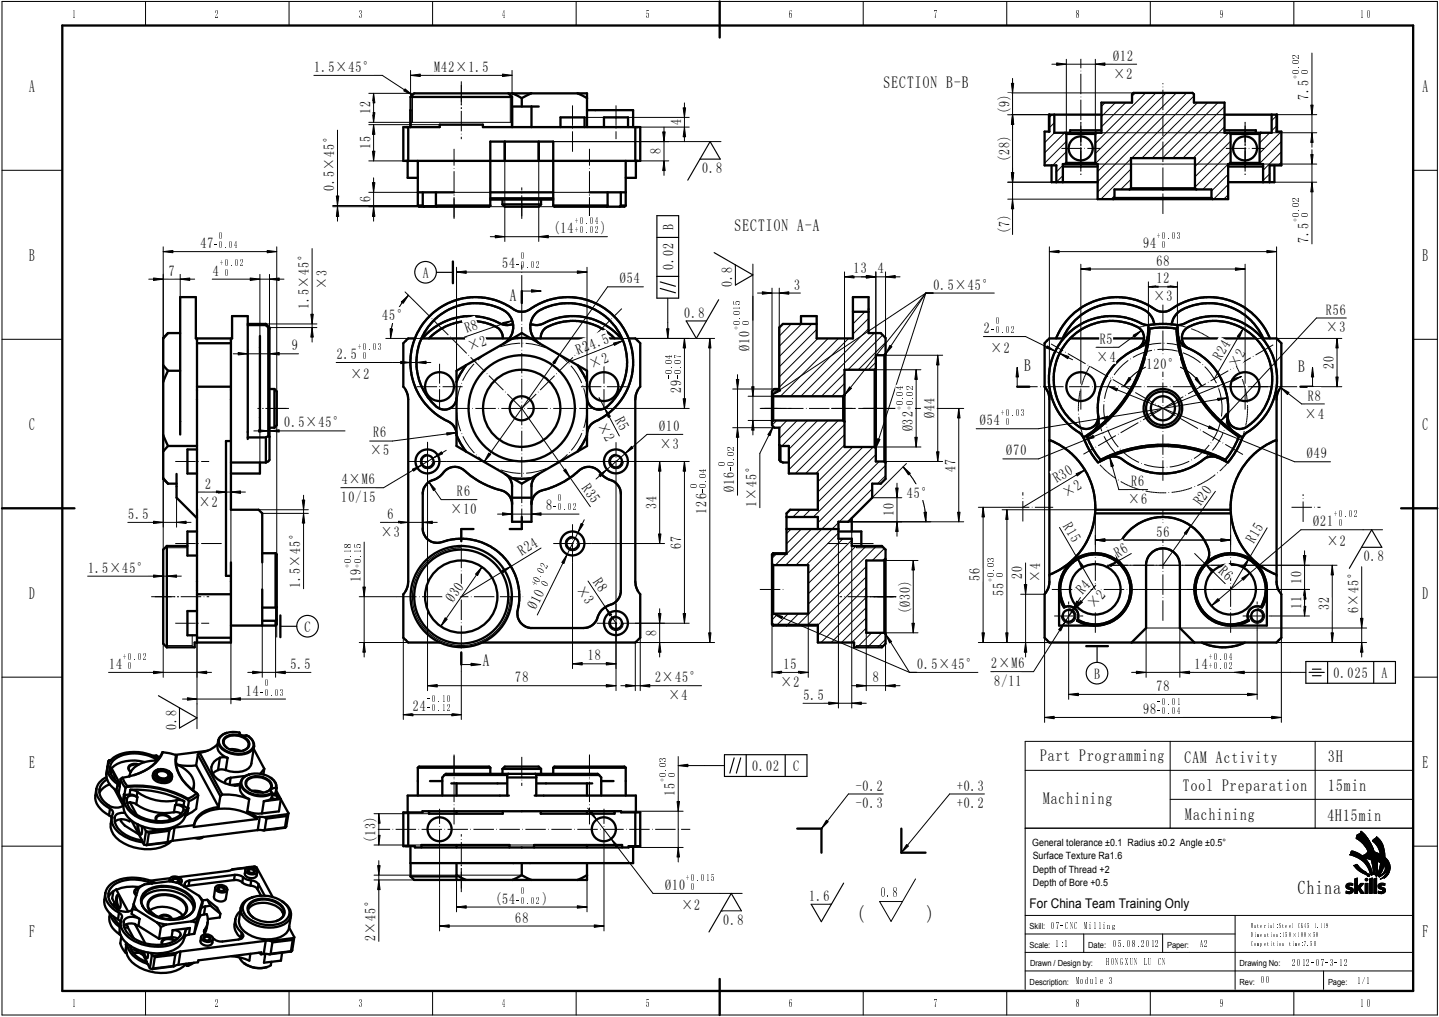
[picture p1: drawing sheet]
<svg xmlns="http://www.w3.org/2000/svg" width="420mm" height="297mm" viewBox="0 0 420 297" stroke-linecap="round" stroke-linejoin="round" font-family="sans-serif">
<defs><g id="words">
<g font-size="5.8">
<text x="250.1" y="269.1">(</text>
<text x="270.5" y="269.1">)</text>
</g>
<text font-size="5.5" x="378.9" y="261.2">China</text>
<g font-size="5">
<text x="8.5" y="26.9">A</text>
<text x="415.3" y="26.9">A</text>
<text x="8.5" y="76.2">B</text>
<text x="415.3" y="76.2">B</text>
<text x="8.5" y="125.6">C</text>
<text x="415.3" y="125.6">C</text>
<text x="8.5" y="174.9">D</text>
<text x="415.3" y="174.9">D</text>
<text x="8.5" y="224.3">E</text>
<text x="415.3" y="224.3">E</text>
<text x="8.5" y="273.6">F</text>
<text x="415.3" y="273.6">F</text>
</g>
<g font-size="4.9">
<text x="258" y="25.8">SECTION B-B</text>
<text x="214.5" y="67.6">SECTION A-A</text>
<text x="148.8" y="87.9">A</text>
<text x="299.1" y="108.5">B</text>
<text x="379" y="108.6">B</text>
<text x="141" y="194.4">A</text>
<text x="303.7" y="222.3">Part Programming</text>
<text x="345.9" y="222.8">CAM Activity</text>
<text x="387.8" y="222.6">3H</text>
<text x="345.4" y="231.1">Tool Preparation</text>
<text x="387.8" y="231.1">15min</text>
<text x="304.5" y="234.9">Machining</text>
<text x="346.1" y="239.5">Machining</text>
<text x="387.6" y="239.9">4H15min</text>
</g>
<g font-size="4.4">
<text x="325" y="17.7">Ø12</text>
<text x="91.8" y="21">1.5×45°</text>
<text x="126.8" y="21">M42×1.5</text>
<text x="325.2" y="22.9">×2</text>
<text x="382.1" y="29.2" transform="rotate(-90 382.1 29.2)">7.5</text>
<text x="108.2" y="33.4" transform="rotate(-90 108.2 33.4)">12</text>
<text x="294.7" y="33.2" transform="rotate(-90 294.7 33.2)">(9)</text>
<text x="198.9" y="36.6" transform="rotate(-90 198.9 36.6)">4</text>
<text x="108.2" y="43.6" transform="rotate(-90 108.2 43.6)">15</text>
<text x="192.9" y="45" transform="rotate(-90 192.9 45)">8</text>
<text x="294.7" y="47.3" transform="rotate(-90 294.7 47.3)">(28)</text>
<text x="205" y="50.6">0.8</text>
<text x="97.6" y="55.7" transform="rotate(-90 97.6 55.7)">0.5×45°</text>
<text x="108.2" y="59.1" transform="rotate(-90 108.2 59.1)">6</text>
<text x="161.6" y="68.1">(14</text>
<text x="175.5" y="68.1">)</text>
<text x="196.7" y="67.1" transform="rotate(-90 196.7 67.1)">B</text>
<text x="294.7" y="68.3" transform="rotate(-90 294.7 68.3)">(7)</text>
<text x="382.1" y="71.1" transform="rotate(-90 382.1 71.1)">7.5</text>
<text x="58.5" y="72.4">47</text>
<text x="333.8" y="72.4">94</text>
<text x="337.7" y="77.6">68</text>
<text x="49.3" y="80.5">7</text>
<text x="62.1" y="80.5">4</text>
<text x="123.4" y="81.2">A</text>
<text x="146.6" y="78.4">54</text>
<text x="181" y="82.7">Ø54</text>
<text x="196.7" y="79" transform="rotate(-90 196.7 79)">0.02</text>
<text x="213.8" y="83.8" transform="rotate(-90 213.8 83.8)">0.8</text>
<text x="249.2" y="79.8">13</text>
<text x="256.3" y="79.8">4</text>
<text x="337.7" y="82.7">12</text>
<text x="95.4" y="84.3" transform="rotate(-90 95.4 84.3)">×3</text>
<text x="231.8" y="84.6">3</text>
<text x="272.6" y="84.6">0.5×45°</text>
<text x="336.8" y="88">×3</text>
<text x="90.2" y="90.3" transform="rotate(-90 90.2 90.3)">1.5×45°</text>
<text x="111.6" y="93.6">45°</text>
<text x="199.8" y="92.8">0.8</text>
<text x="387.1" y="91.9">R56</text>
<text x="136.3" y="97.2" transform="rotate(-19 136.3 97.2)">R8</text>
<text x="287.3" y="97.3">2</text>
<text x="321.1" y="100.4">R5</text>
<text x="387.3" y="97.1">×3</text>
<text x="85.2" y="102.4">9</text>
<text x="98.3" y="104.8">2.5</text>
<text x="137.1" y="102.5" transform="rotate(-19 137.1 102.5)">×2</text>
<text x="168.9" y="103.6" transform="rotate(-21 168.9 103.6)">R24.5</text>
<text x="172.8" y="107.7" transform="rotate(-21 172.8 107.7)">×2</text>
<text x="218.9" y="102.6" transform="rotate(-90 218.9 102.6)">Ø10</text>
<text x="289.3" y="103.1">×2</text>
<text x="320.2" y="105.7">×4</text>
<text x="334.7" y="107.8">120°</text>
<text x="356.5" y="105.4" transform="rotate(-60 356.5 105.4)">R24</text>
<text x="361.1" y="107.9" transform="rotate(-60 361.1 107.9)">×2</text>
<text x="389.5" y="107.8" transform="rotate(-90 389.5 107.8)">20</text>
<text x="102.4" y="110.7">×2</text>
<text x="198.9" y="114.8" transform="rotate(-90 198.9 114.8)">29</text>
<text x="272.9" y="118.1" transform="rotate(-90 272.9 118.1)">4</text>
<text x="381.9" y="117.1">R8</text>
<text x="83" y="124.8">0.5×45°</text>
<text x="174.4" y="124.3" transform="rotate(62 174.4 124.3)">×2</text>
<text x="179.4" y="122.6" transform="rotate(62 179.4 122.6)">R5</text>
<text x="192.5" y="125.8">Ø10</text>
<text x="272.9" y="122.2" transform="rotate(-90 272.9 122.2)">Ø4</text>
<text x="286.1" y="124.2">Ø54</text>
<text x="381" y="122.3">×4</text>
<text x="109" y="127.8">R6</text>
<text x="192.6" y="131.1">×3</text>
<text x="266.5" y="126" transform="rotate(-90 266.5 126)">Ø32</text>
<text x="108.1" y="133">×5</text>
<text x="279" y="137.8" transform="rotate(-90 279 137.8)">47</text>
<text x="293.8" y="133">Ø70</text>
<text x="381.6" y="133.9">Ø49</text>
<text x="59.9" y="142.7">2</text>
<text x="99.8" y="141.4">4×M6</text>
<text x="169.7" y="142.5" transform="rotate(55 169.7 142.5)">R35</text>
<text x="214.4" y="143.6" transform="rotate(-90 214.4 143.6)">Ø16</text>
<text x="308.6" y="141.1" transform="rotate(-31 308.6 141.1)">R30</text>
<text x="330.3" y="141.9">R6</text>
<text x="58" y="148">×2</text>
<text x="99.6" y="146.6">10/15</text>
<text x="133.4" y="144.9">R6</text>
<text x="159.5" y="149.1">8</text>
<text x="191.7" y="148.7" transform="rotate(-90 191.7 148.7)">34</text>
<text x="220.9" y="148.1" transform="rotate(-90 220.9 148.1)">1×45°</text>
<text x="264.8" y="145.3">45°</text>
<text x="311.4" y="145.5" transform="rotate(-31 311.4 145.5)">×2</text>
<text x="329.4" y="147.2">×6</text>
<text x="350.6" y="147.9" transform="rotate(-55 350.6 147.9)">R20</text>
<text x="37.5" y="151.6">5.5</text>
<text x="113.1" y="151.6">6</text>
<text x="131.5" y="150.2">×10</text>
<text x="206.3" y="150" transform="rotate(-90 206.3 150)">126</text>
<text x="261" y="150.8" transform="rotate(-90 261 150.8)">10</text>
<text x="310.2" y="153.7" transform="rotate(60 310.2 153.7)">R15</text>
<text x="383.4" y="153.7">Ø21</text>
<text x="111.2" y="156.8">×3</text>
<text x="198.9" y="160.3" transform="rotate(-90 198.9 160.3)">67</text>
<text x="337.7" y="156.7">56</text>
<text x="366.1" y="158.8" transform="rotate(-59 366.1 158.8)">R15</text>
<text x="387.4" y="159.5">×2</text>
<text x="25.8" y="167.3">1.5×45°</text>
<text x="152.3" y="162.4" transform="rotate(-31 152.3 162.4)">R24</text>
<text x="326.3" y="162.9" transform="rotate(-30 326.3 162.9)">R6</text>
<text x="355.6" y="167" transform="rotate(45 355.6 167)">R6</text>
<text x="398.2" y="164">0.8</text>
<text x="87.7" y="171.8" transform="rotate(-90 87.7 171.8)">1.5×45°</text>
<text x="105.4" y="170" transform="rotate(-90 105.4 170)">19</text>
<text x="168.2" y="172.2" transform="rotate(56 168.2 172.2)">×3</text>
<text x="173" y="170.1" transform="rotate(56 173 170.1)">R8</text>
<text x="286.1" y="169.8" transform="rotate(-90 286.1 169.8)">56</text>
<text x="293" y="174" transform="rotate(-90 293 174)">55</text>
<text x="298.5" y="169.2" transform="rotate(-90 298.5 169.2)">20</text>
<text x="303.7" y="170.1" transform="rotate(-90 303.7 170.1)">×4</text>
<text x="316" y="173.9" transform="rotate(-49 316 173.9)">R4</text>
<text x="380" y="170.5" transform="rotate(-90 380 170.5)">10</text>
<text x="132.3" y="176.1" transform="rotate(-55 132.3 176.1)">Ø30</text>
<text x="156.5" y="178.3" transform="rotate(-64 156.5 178.3)">Ø10</text>
<text x="265.7" y="179.2" transform="rotate(-90 265.7 179.2)">(Ø30)</text>
<text x="319.4" y="178" transform="rotate(-49 319.4 178)">×2</text>
<text x="380" y="177.9" transform="rotate(-90 380 177.9)">11</text>
<text x="388.1" y="178.3" transform="rotate(-90 388.1 178.3)">32</text>
<text x="396.7" y="179.1" transform="rotate(-90 396.7 179.1)">6×45°</text>
<text x="88.9" y="184.5">C</text>
<text x="191.7" y="185.7" transform="rotate(-90 191.7 185.7)">8</text>
<text x="31.9" y="195.3">14</text>
<text x="84.8" y="195.4">5.5</text>
<text x="171.6" y="192.9">18</text>
<text x="228.8" y="195.4">15</text>
<text x="267.8" y="195.4">0.5×45°</text>
<text x="289.4" y="195.1">2×M6</text>
<text x="348.8" y="195.4">14</text>
<text x="389.4" y="198">0.025</text>
<text x="403.4" y="198">A</text>
<text x="71.7" y="203.2">14</text>
<text x="150.4" y="199.3">78</text>
<text x="191.3" y="199.3">2×45°</text>
<text x="227.9" y="200.6">×2</text>
<text x="254.9" y="199.3">8</text>
<text x="290.3" y="200.4">8/11</text>
<text x="319.5" y="198.2">B</text>
<text x="337.7" y="201.8">78</text>
<text x="120.5" y="207.8">24</text>
<text x="195.2" y="204.5">×4</text>
<text x="234.6" y="204.5">5.5</text>
<text x="333.8" y="208.5">98</text>
<text x="51.6" y="213.2" transform="rotate(-90 51.6 213.2)">0.8</text>
<text x="219.6" y="225.2">0.02</text>
<text x="231.6" y="225.2">C</text>
<text x="197.1" y="232.6" transform="rotate(-90 197.1 232.6)">15</text>
<text x="249.8" y="230.9">-0.2</text>
<text x="279.4" y="230.9">+0.3</text>
<text x="249.8" y="236.1">-0.3</text>
<text x="279.4" y="236.1">+0.2</text>
<text x="109.7" y="246.2" transform="rotate(-90 109.7 246.2)">(13)</text>
<text x="144.6" y="263.9">(54</text>
<text x="158.4" y="263.9">)</text>
<text x="194.2" y="259.9">Ø10</text>
<text x="236.3" y="263.1">1.6</text>
<text x="150.4" y="269.5">68</text>
<text x="199" y="265.7">×2</text>
<text x="109.7" y="274.8" transform="rotate(-90 109.7 274.8)">2×45°</text>
<text x="211.2" y="270.2">0.8</text>
</g>
<text font-size="4.1" x="256.8" y="262.1">0.8</text>
<text font-size="3.9" x="300.6" y="265.1">For China Team Training Only</text>
<g font-size="3.5">
<text x="20.9" y="5.2">1</text>
<text x="62.9" y="5.2">2</text>
<text x="104.8" y="5.2">3</text>
<text x="146.7" y="5.2">4</text>
<text x="188.6" y="5.2">5</text>
<text x="230.5" y="5.2">6</text>
<text x="272.4" y="5.2">7</text>
<text x="314.3" y="5.2">8</text>
<text x="356.2" y="5.2">9</text>
<text x="397.2" y="5.2">1 0</text>
<text x="20.9" y="294.2">1</text>
<text x="62.9" y="294.2">2</text>
<text x="104.8" y="294.2">3</text>
<text x="146.7" y="294.2">4</text>
<text x="188.6" y="294.2">5</text>
<text x="230.5" y="294.2">6</text>
<text x="272.4" y="294.2">7</text>
<text x="314.3" y="294.2">8</text>
<text x="356.2" y="294.2">9</text>
<text x="397.1" y="294.2">1 0</text>
</g>
<g font-size="3.1">
<text x="379.4" y="17.2">2</text>
<text x="379.4" y="23">+</text>
<text x="379.4" y="21.5">00</text>
<text x="379.4" y="20.1">.</text>
<text x="379.4" y="18.6">0</text>
<text x="379.4" y="59.1">2</text>
<text x="167.8" y="65.4">+0.04</text>
<text x="379.4" y="64.9">+</text>
<text x="379.4" y="63.5">00</text>
<text x="379.4" y="62">.</text>
<text x="379.4" y="60.5">0</text>
<text x="64" y="69.8">0</text>
<text x="167.8" y="68.1">+0.02</text>
<text x="337.9" y="69.8">+0.03</text>
<text x="62.6" y="72.4">-0.04</text>
<text x="64.2" y="77.8">+0.02</text>
<text x="152.2" y="75.7">0</text>
<text x="339.4" y="72.4">0</text>
<text x="65.6" y="80.5">0</text>
<text x="150.7" y="78.4">-0.02</text>
<text x="216.1" y="89.2">5</text>
<text x="216.1" y="95">00</text>
<text x="216.1" y="93.5">.</text>
<text x="216.1" y="92.1">0</text>
<text x="216.1" y="90.6">1</text>
<text x="290.8" y="94.6">0</text>
<text x="216.1" y="96.4">+</text>
<text x="289.4" y="97.3">-0.02</text>
<text x="104.5" y="102.2">+0.03</text>
<text x="105.9" y="104.8">0</text>
<text x="196.1" y="107.8">. .</text>
<text x="196.1" y="106.3">00</text>
<text x="196.1" y="104.9">47</text>
<text x="196.1" y="110.7">--</text>
<text x="196.1" y="109.2">00</text>
<text x="263.8" y="119.9">++</text>
<text x="263.8" y="118.4">00</text>
<text x="263.8" y="117">. .</text>
<text x="263.8" y="115.5">00</text>
<text x="263.8" y="114">42</text>
<text x="292.3" y="121.5">+0.03</text>
<text x="293.7" y="124.2">0</text>
<text x="214.3" y="131.7">2</text>
<text x="211.7" y="136">00</text>
<text x="214.3" y="137.5">-</text>
<text x="214.3" y="134.6">.</text>
<text x="214.3" y="133.1">0</text>
<text x="203.6" y="142.4">00</text>
<text x="206.2" y="143.8">-</text>
<text x="206.2" y="140.9">.</text>
<text x="206.2" y="139.5">0</text>
<text x="206.2" y="138">4</text>
<text x="161.5" y="149.1">-0.02</text>
<text x="163" y="146.4">0</text>
<text x="389.6" y="151">+0.02</text>
<text x="391.1" y="153.7">0</text>
<text x="102.6" y="161.5">11</text>
<text x="102.6" y="160">85</text>
<text x="102.6" y="165.8">++</text>
<text x="102.6" y="164.4">00</text>
<text x="102.6" y="162.9">. .</text>
<text x="158.7" y="167.6">0</text>
<text x="159.3" y="166.3">2</text>
<text x="290.3" y="167">.</text>
<text x="290.3" y="165.5">0</text>
<text x="290.3" y="164.1">3</text>
<text x="156.7" y="171.5">+0</text>
<text x="157.4" y="170.2">0</text>
<text x="158" y="169">.</text>
<text x="290.3" y="169.9">+</text>
<text x="290.3" y="168.4">00</text>
<text x="36" y="192.7">+0.02</text>
<text x="37.4" y="195.3">0</text>
<text x="352.9" y="192.7">+0.04</text>
<text x="352.9" y="195.4">+0.02</text>
<text x="75.9" y="203.2">-0.03</text>
<text x="77.3" y="200.5">0</text>
<text x="124.6" y="205.1">-0.10</text>
<text x="124.6" y="207.7">-0.12</text>
<text x="337.9" y="205.8">-0.01</text>
<text x="337.9" y="208.5">-0.04</text>
<text x="194.3" y="227">00</text>
<text x="194.3" y="225.6">.</text>
<text x="194.3" y="224.2">0</text>
<text x="194.3" y="222.7">3</text>
<text x="194.3" y="228.5">+</text>
<text x="200.4" y="257.2">+0.015</text>
<text x="150.7" y="263.9">-0.02</text>
<text x="152.2" y="261.2">0</text>
<text x="201.8" y="259.8">0</text>
</g>
<g font-size="2.9">
<text x="301.4" y="247">General tolerance ±0.1 Radius ±0.2 Angle ±0.5°</text>
<text x="301.5" y="250.9">Surface Texture Ra1.6</text>
<text x="301.5" y="254.9">Depth of Thread +2</text>
<text x="301.6" y="258.7">Depth of Bore +0.5</text>
<text x="306.8" y="271.2">07-CNC Milling</text>
<text x="308" y="276.7">1:1</text>
<text x="322.9" y="282">HONGXUN LU CN</text>
<text x="325" y="276.6">05.08.2012</text>
<text x="350.3" y="276.7">A2</text>
<text x="314.1" y="287.4">Module 3</text>
<text x="368.3" y="287.2">00</text>
<text x="377.3" y="282.3">2012-07-3-12</text>
<text x="396.2" y="287.4">1/1</text>
</g>
<g font-size="2.5">
<text x="300.6" y="271.4">Skill:</text>
<text x="300.6" y="276.8">Scale:</text>
<text x="317.7" y="276.8">Date:</text>
<text x="340.8" y="276.8">Paper:</text>
<text x="300.6" y="287.6">Description:</text>
<text x="300.8" y="282.2">Drawn / Design by:</text>
<text x="361.9" y="282.2">Drawing No:</text>
<text x="361.9" y="287.6">Rev:</text>
<text x="387.8" y="287.6">Page:</text>
</g>
<g font-size="1.9">
<text x="365.3" y="270.9">Material:Steel CK45 1.119</text>
<text x="365.3" y="273.6">Dimention:150×100×50</text>
<text x="365.3" y="276.3">Competition time:7.5H</text>
</g>
</g></defs>
<path d="M18.2 7.5h394.4v281.9h-394.4zM210.1 .4v10.6M.6 148.5h21.1M409.1 148.5h10.6M210.1 285.9v10.6" fill="none" stroke="#000" stroke-width=".68"/>
<g fill="none" stroke="#000" stroke-width=".29">
<path d="M.6 .4h419.1v296.1h-419.1zM42.5 .4v7.1M84.4 .4v7.1M126.3 .4v7.1M168.2 .4v7.1M210.1 .4v7.1M252 .4v7.1M294 .4v7.1M335.9 .4v7.1M377.8 .4v7.1M.6 49.7h17.6M412.6 49.7h7.1"/>
<path d="M.6 99.1h17.6M412.6 99.1h7.1M.6 148.5h17.6M412.6 148.5h7.1M.6 197.8h17.6M412.6 197.8h7.1M.6 247.1h17.6M412.6 247.1h7.1M42.5 289.4v7.1M84.4 289.4v7.1M126.3 289.4v7.1M168.2 289.4v7.1"/>
<path d="M210.1 289.4v7.1M252 289.4v7.1M294 289.4v7.1M335.9 289.4v7.1M377.8 289.4v7.1"/>
</g>
<path d="M20.9 2.2h1.2v3.5h-1.2z" fill-rule="evenodd" fill="#fff"/>
<path d="M20.9 2.2h1.2v3.5h-1.2z" fill="none" stroke="#fff" stroke-width=".29"/>
<path d="M62.9 2.2h1.1v3.5h-1.1z" fill-rule="evenodd" fill="#fff"/>
<path d="M62.9 2.2h1.1v3.5h-1.1z" fill="none" stroke="#fff" stroke-width=".29"/>
<path d="M104.8 2.2h1.1v3.5h-1.1z" fill-rule="evenodd" fill="#fff"/>
<path d="M104.8 2.2h1.1v3.5h-1.1z" fill="none" stroke="#fff" stroke-width=".29"/>
<path d="M146.7 2.2h1.1v3.5h-1.1z" fill-rule="evenodd" fill="#fff"/>
<path d="M146.7 2.2h1.1v3.5h-1.1z" fill="none" stroke="#fff" stroke-width=".29"/>
<path d="M188.6 2.2h1.1v3.5h-1.1z" fill-rule="evenodd" fill="#fff"/>
<path d="M188.6 2.2h1.1v3.5h-1.1z" fill="none" stroke="#fff" stroke-width=".29"/>
<path d="M230.5 2.2h1.1v3.5h-1.1z" fill-rule="evenodd" fill="#fff"/>
<path d="M230.5 2.2h1.1v3.5h-1.1z" fill="none" stroke="#fff" stroke-width=".29"/>
<path d="M272.4 2.2h1.1v3.5h-1.1z" fill-rule="evenodd" fill="#fff"/>
<path d="M272.4 2.2h1.1v3.5h-1.1z" fill="none" stroke="#fff" stroke-width=".29"/>
<path d="M314.3 2.2h1.2v3.5h-1.2z" fill-rule="evenodd" fill="#fff"/>
<path d="M314.3 2.2h1.2v3.5h-1.2z" fill="none" stroke="#fff" stroke-width=".29"/>
<path d="M356.2 2.2h1.2v3.5h-1.2z" fill-rule="evenodd" fill="#fff"/>
<path d="M356.2 2.2h1.2v3.5h-1.2z" fill="none" stroke="#fff" stroke-width=".29"/>
<path d="M397.2 2.2h3v3.5h-3z" fill-rule="evenodd" fill="#fff"/>
<path d="M397.2 2.2h3v3.5h-3z" fill="none" stroke="#fff" stroke-width=".29"/>
<path d="M415.3 22.6h1.7v5h-1.7z" fill-rule="evenodd" fill="#fff"/>
<path d="M415.3 22.6h1.7v5h-1.7z" fill="none" stroke="#fff" stroke-width=".29"/>
<path d="M415.3 72h1.7v4.9h-1.7z" fill-rule="evenodd" fill="#fff"/>
<path d="M415.3 72h1.7v4.9h-1.7z" fill="none" stroke="#fff" stroke-width=".29"/>
<path d="M415.3 121.3h1.7v4.9h-1.7z" fill-rule="evenodd" fill="#fff"/>
<path d="M415.3 121.3h1.7v4.9h-1.7z" fill="none" stroke="#fff" stroke-width=".29"/>
<path d="M415.3 170.6h1.7v5h-1.7z" fill-rule="evenodd" fill="#fff"/>
<path d="M415.3 170.6h1.7v5h-1.7z" fill="none" stroke="#fff" stroke-width=".29"/>
<path d="M415.3 220h1.7v4.9h-1.7z" fill-rule="evenodd" fill="#fff"/>
<path d="M415.3 220h1.7v4.9h-1.7z" fill="none" stroke="#fff" stroke-width=".29"/>
<path d="M415.3 269.3h1.7v5h-1.7z" fill-rule="evenodd" fill="#fff"/>
<path d="M415.3 269.3h1.7v5h-1.7z" fill="none" stroke="#fff" stroke-width=".29"/>
<path d="M8.5 269.3h1.7v5h-1.7z" fill-rule="evenodd" fill="#fff"/>
<path d="M8.5 269.3h1.7v5h-1.7z" fill="none" stroke="#fff" stroke-width=".29"/>
<path d="M8.5 220h1.7v4.9h-1.7z" fill-rule="evenodd" fill="#fff"/>
<path d="M8.5 220h1.7v4.9h-1.7z" fill="none" stroke="#fff" stroke-width=".29"/>
<path d="M8.5 170.6h1.7v5h-1.7z" fill-rule="evenodd" fill="#fff"/>
<path d="M8.5 170.6h1.7v5h-1.7z" fill="none" stroke="#fff" stroke-width=".29"/>
<path d="M8.5 121.3h1.7v4.9h-1.7z" fill-rule="evenodd" fill="#fff"/>
<path d="M8.5 121.3h1.7v4.9h-1.7z" fill="none" stroke="#fff" stroke-width=".29"/>
<path d="M8.5 72h1.7v4.9h-1.7z" fill-rule="evenodd" fill="#fff"/>
<path d="M8.5 72h1.7v4.9h-1.7z" fill="none" stroke="#fff" stroke-width=".29"/>
<path d="M8.5 22.6h1.7v5h-1.7z" fill-rule="evenodd" fill="#fff"/>
<path d="M8.5 22.6h1.7v5h-1.7z" fill="none" stroke="#fff" stroke-width=".29"/>
<path d="M20.9 291.2h1.2v3.5h-1.2z" fill-rule="evenodd" fill="#fff"/>
<path d="M20.9 291.2h1.2v3.5h-1.2z" fill="none" stroke="#fff" stroke-width=".29"/>
<path d="M62.9 291.2h1.1v3.5h-1.1z" fill-rule="evenodd" fill="#fff"/>
<path d="M62.9 291.2h1.1v3.5h-1.1z" fill="none" stroke="#fff" stroke-width=".29"/>
<path d="M104.8 291.2h1.1v3.5h-1.1z" fill-rule="evenodd" fill="#fff"/>
<path d="M104.8 291.2h1.1v3.5h-1.1z" fill="none" stroke="#fff" stroke-width=".29"/>
<path d="M146.7 291.2h1.1v3.5h-1.1z" fill-rule="evenodd" fill="#fff"/>
<path d="M146.7 291.2h1.1v3.5h-1.1z" fill="none" stroke="#fff" stroke-width=".29"/>
<path d="M188.6 291.2h1.1v3.5h-1.1z" fill-rule="evenodd" fill="#fff"/>
<path d="M188.6 291.2h1.1v3.5h-1.1z" fill="none" stroke="#fff" stroke-width=".29"/>
<path d="M230.5 291.2h1.1v3.5h-1.1z" fill-rule="evenodd" fill="#fff"/>
<path d="M230.5 291.2h1.1v3.5h-1.1z" fill="none" stroke="#fff" stroke-width=".29"/>
<path d="M272.4 291.2h1.1v3.5h-1.1z" fill-rule="evenodd" fill="#fff"/>
<path d="M272.4 291.2h1.1v3.5h-1.1z" fill="none" stroke="#fff" stroke-width=".29"/>
<path d="M314.3 291.2h1.2v3.5h-1.2z" fill-rule="evenodd" fill="#fff"/>
<path d="M314.3 291.2h1.2v3.5h-1.2z" fill="none" stroke="#fff" stroke-width=".29"/>
<path d="M356.2 291.2h1.2v3.5h-1.2z" fill-rule="evenodd" fill="#fff"/>
<path d="M356.2 291.2h1.2v3.5h-1.2z" fill="none" stroke="#fff" stroke-width=".29"/>
<path d="M397.1 291.2h3.2v3.5h-3.2z" fill-rule="evenodd" fill="#fff"/>
<path d="M397.1 291.2h3.2v3.5h-3.2z" fill="none" stroke="#fff" stroke-width=".29"/>
<path d="M232.8 242h7v7M263.2 242v7h7" fill="none" stroke="#000" stroke-width=".68"/>
<path d="M241.3 239.6l.5 .4-2 2zM257.9 231.9h-10.2l-7.9 10.1" fill="none" stroke="#000" stroke-width=".29"/>
<path d="M241.3 239.6l.5 .4-2 2z" fill="#000"/>
<path d="M249.8 227.1h7.9v4.4h-7.9z" fill-rule="evenodd" fill="#fff"/>
<path d="M249.8 227.1h7.9v4.4h-7.9z" fill="none" stroke="#fff" stroke-width=".29"/>
<path d="M249.8 232.4h7.9v4.3h-7.9z" fill-rule="evenodd" fill="#fff"/>
<path d="M249.8 232.4h7.9v4.3h-7.9z" fill="none" stroke="#fff" stroke-width=".29"/>
<path d="M287.4 231.9h-10.1l-14.1 17.1M264.7 246.7l.5 .4-2 1.9z" fill="none" stroke="#000" stroke-width=".29"/>
<path d="M264.7 246.7l.5 .4-2 1.9z" fill="#000"/>
<path d="M279.4 227.1h7.9v4.4h-7.9z" fill-rule="evenodd" fill="#fff"/>
<path d="M279.4 227.1h7.9v4.4h-7.9z" fill="none" stroke="#fff" stroke-width=".29"/>
<path d="M279.4 232.4h7.9v4.3h-7.9z" fill-rule="evenodd" fill="#fff"/>
<path d="M279.4 232.4h7.9v4.3h-7.9z" fill="none" stroke="#fff" stroke-width=".29"/>
<path d="M237 264.3h5.7l-2.9 4.9z" fill="#fff"/>
<path d="M237 264.3h5.7l-2.9 4.9z" fill="none" stroke="#fff" stroke-width=".29"/>
<path d="M246.3 257.9l-6.5 11.3-3-5.1h6" fill="none" stroke="#000" stroke-width=".34"/>
<path d="M236.3 259.4h5.8v4.3h-5.8z" fill-rule="evenodd" fill="#fff"/>
<path d="M236.3 259.4h5.8v4.3h-5.8z" fill="none" stroke="#fff" stroke-width=".29"/>
<path d="M250.1 256.7h22.7v13.2h-22.7z" fill-rule="evenodd" fill="#fff"/>
<path d="M250.1 256.7h22.7v13.2h-22.7z" fill="none" stroke="#fff" stroke-width=".29"/>
<path d="M267.3 256.7l-7.1 12.4-3.4-5.8h6.7M412.2 241.9h-112.9v47.1M299.3 272.8h61.3M299.3 278.2h112.9M299.3 267.4h112.9M316.4 272.8v5.4M339.5 272.8v5.4M360.6 267.4v21.6M299.3 283.6h112.9M386.4 283.6v5.4" fill="none" stroke="#000" stroke-width=".29"/>
<path d="M308 274.2h3.9v2.9h-3.9z" fill-rule="evenodd" fill="#fff"/>
<path d="M308 274.2h3.9v2.9h-3.9z" fill="none" stroke="#fff" stroke-width=".29"/>
<path d="M306.8 268.7h19v2.9h-19z" fill-rule="evenodd" fill="#fff"/>
<path d="M306.8 268.7h19v2.9h-19z" fill="none" stroke="#fff" stroke-width=".29"/>
<path d="M350.3 274.2h2.5v2.9h-2.5z" fill-rule="evenodd" fill="#fff"/>
<path d="M350.3 274.2h2.5v2.9h-2.5z" fill="none" stroke="#fff" stroke-width=".29"/>
<path d="M322.9 279.5h17.7v2.9h-17.7z" fill-rule="evenodd" fill="#fff"/>
<path d="M322.9 279.5h17.7v2.9h-17.7z" fill="none" stroke="#fff" stroke-width=".29"/>
<path d="M396.2 284.9h3.9v2.8h-3.9z" fill-rule="evenodd" fill="#fff"/>
<path d="M396.2 284.9h3.9v2.8h-3.9z" fill="none" stroke="#fff" stroke-width=".29"/>
<path d="M368.3 284.7h2.5v2.9h-2.5z" fill-rule="evenodd" fill="#fff"/>
<path d="M368.3 284.7h2.5v2.9h-2.5z" fill="none" stroke="#fff" stroke-width=".29"/>
<path d="M341.7 216.5v25.4M384 216.5v25.4M412.4 216.5h-113.1v25.4h113.1M299.3 225h113.1M341.7 233.5h70.7" fill="none" stroke="#000" stroke-width=".29"/>
<path d="M304.5 230.8h20.3v4.8h-20.3z" fill-rule="evenodd" fill="#fff"/>
<path d="M304.5 230.8h20.3v4.8h-20.3z" fill="none" stroke="#fff" stroke-width=".29"/>
<path d="M345.9 218.6h29.4v4.8h-29.4z" fill-rule="evenodd" fill="#fff"/>
<path d="M345.9 218.6h29.4v4.8h-29.4z" fill="none" stroke="#fff" stroke-width=".29"/>
<path d="M345.4 226.9h36.2v4.8h-36.2z" fill-rule="evenodd" fill="#fff"/>
<path d="M345.4 226.9h36.2v4.8h-36.2z" fill="none" stroke="#fff" stroke-width=".29"/>
<path d="M346.1 235.3h20.2v4.9h-20.2z" fill-rule="evenodd" fill="#fff"/>
<path d="M346.1 235.3h20.2v4.9h-20.2z" fill="none" stroke="#fff" stroke-width=".29"/>
<g fill="#000">
<path d="M399.9 256.7l.8-.2v4.4h-.8zM401.1 256.7l.8-.2v4.4h-.8z"/>
<path d="M394.5 248.7l.6-.1 1.6 .7 1 .7-.8 .2 1.5 .4-1.7-.2a2.91 2.91 0 0 1 3.3 2.4l.8 2.7-.8-2.3-.8-.9 .9 1.9 .3 1.5-1-2.2a7.6 7.6 0 0 0-5.4-3.9l.4-.2z" fill-rule="evenodd"/>
<path d="M396.3 243.8a1.24 1.24 0 0 0 1.1-.8l2.1 2.4 1.6 3.4-1.6-.4-.1 .3-1.3-2.2-1.2-1.1a.96 .96 0 0 1-.8-.6 .96 .96 0 0 1 .2-1z" fill-rule="evenodd"/>
<path d="M397.4 242.8l2.1 2.4 1.7 3.6-1.7-3.6z" fill-rule="evenodd"/>
<path d="M398.6 258h.8v2.9h-.8zM398.6 256.9a.4 .4 0 0 0 .8 0 .4 .4 0 0 0-.8 0z" fill-rule="evenodd"/>
<path d="M395.3 252.8l.5-.2a.45 .45 0 0 1 .5-.1 .45 .45 0 0 1 .3 .4l1.2 1.2 1.2 .7-.7-.3 1.7 1-2.1-.9 .2 .1 1.8 1.1-.5-.1 .1 .1-2.3-1.2z" fill-rule="evenodd"/>
<path d="M400.3 251l.5 2.2 .2 2.2 .1-1.3 .2 1.4v-3.3a.82 .82 0 0 0-.8-1.1zM401.3 251.2l.4 2.8v1.7l.3-1.7v-1.6a.94 .94 0 0 0-.7-1.2zM401.9 251.5l.2 2.7-.3 1.8 .4-2.3z" fill-rule="evenodd"/>
<path d="M400.9 245.4l1-1 .2 .1a6.9 6.9 0 0 1 2.3 5.4v.5l-.6-.3a1.96 1.96 0 0 1-1.1-1.9 5.9 5.9 0 0 0-2-2.6z" fill-rule="evenodd"/>
<path d="M396.7 250.4l4.3 .7 1.5 .5 1.3 .7-2.3-1.2-4.6-.9a2.93 2.93 0 0 0 2.6-1.8l1.8 .4 1.9 .8a3.9 3.9 0 0 1 1.5 6.4l-.6 .5a3.8 3.8 0 0 0 1.7-2.8l-.1-1.2v1.1a3.8 3.8 0 0 1-2.7 3.2 4.8 4.8 0 0 0 2.3-3l-.3-1.4 .1 1.2a4.3 4.3 0 0 1-2.4 2.6l.5-.5h-.2a1.93 1.93 0 0 0 1.4-1.6 1.93 1.93 0 0 0-.8-1.9l-2.6-1z" fill-rule="evenodd"/>
<path d="M403.1 252l-.3 1.6-.7 1.8 .5-.5-.4 .8 .4-.6a4.4 4.4 0 0 0 .9-2.9zM403.8 252.3a6.9 6.9 0 0 1-1.4 3.7l.4-.4a4.9 4.9 0 0 0 1.2-3z" fill-rule="evenodd"/>
<path d="M393.1 258.4l.7-.4 1.2 .1v.6l-.3-.1a.43 .43 0 0 0-.7-.1 .43 .43 0 0 0 .2 .7 .94 .94 0 0 1 1 1 .94 .94 0 0 1-1.2 .8l-1-.1 .1-.6h1.1a.5 .5 0 0 0 0-.6 .5 .5 0 0 0-.6-.1 .79 .79 0 0 1-.5-1.2z" fill-rule="evenodd"/>
<path d="M395.6 256.7l.8-.2v2.6l.9-1.1h.9l-1.1 1.3 1.2 1.6h-.9l-1-1.4v1.4h-.8z" fill-rule="evenodd"/>
<path d="M402.5 258.4l.7-.4 1.2 .1-.1 .6-.2-.1a.47 .47 0 0 0-.7-.2 .47 .47 0 0 0-.1 .6l.1 .1a.97 .97 0 0 1 1.1 1 .97 .97 0 0 1-1.1 .9l-1-.1 .1-.6h1.1a.39 .39 0 0 0 .1-.5 .39 .39 0 0 0-.5-.1 .89 .89 0 0 1-.7-1.3z" fill-rule="evenodd"/>
</g>
<g fill="none" stroke="#000" stroke-width=".29">
<path d="M393.1 258.4l.7-.4 1.2 .1v.6l-.3-.1a.43 .43 0 0 0-.7-.1 .43 .43 0 0 0 .2 .7 .94 .94 0 0 1 1 1 .94 .94 0 0 1-1.2 .8l-1-.1 .1-.6h1.1a.5 .5 0 0 0 0-.6 .5 .5 0 0 0-.6-.1 .79 .79 0 0 1-.5-1.2zM394.5 248.7l.6-.1 1.6 .7 1 .7-.8 .2 1.5 .4-1.7-.2a2.91 2.91 0 0 1 3.3 2.4l.8 2.7-.8-2.3-.8-.9 .9 1.9 .3 1.5-1-2.2a7.6 7.6 0 0 0-5.4-3.9l.4-.2zM395.3 252.8l.5-.2a.45 .45 0 0 1 .5-.1 .45 .45 0 0 1 .3 .4l1.2 1.2 1.2 .7-.7-.3 1.7 1-2.1-.9 .2 .1 1.8 1.1-.5-.1 .1 .1-2.3-1.2zM395.6 256.7l.8-.2v2.6l.9-1.1h.9l-1.1 1.3 1.2 1.6h-.9l-1-1.4v1.4h-.8zM395.9 252.6h-.1M396.1 252.5h.1M396.3 243.8a1.24 1.24 0 0 0 1.1-.8l2.1 2.4 1.6 3.4-1.6-.4-.1 .3-1.3-2.2-1.2-1.1a.96 .96 0 0 1-.8-.6 .96 .96 0 0 1 .2-1zM396.7 250.4l4.3 .7 1.5 .5 1.3 .7-2.3-1.2-4.6-.9a2.93 2.93 0 0 0 2.6-1.8l1.8 .4 1.9 .8a3.9 3.9 0 0 1 1.5 6.4l-.6 .5a3.8 3.8 0 0 0 1.7-2.8l-.1-1.2v1.1a3.8 3.8 0 0 1-2.7 3.2 4.8 4.8 0 0 0 2.3-3l-.3-1.4 .1 1.2a4.3 4.3 0 0 1-2.4 2.6l.5-.5h-.2a1.93 1.93 0 0 0 1.4-1.6 1.93 1.93 0 0 0-.8-1.9l-2.6-1zM397.4 242.8l2.1 2.4 1.7 3.6-1.7-3.6zM397.7 249.9l-1-.6-2-.8-.7 1.1a7.4 7.4 0 0 1 6.1 5.7v-.4l.3 .8-.4-2-.8-1.4 .8 .9 .8 2.3-.4-1.5a8.1 8.1 0 0 0-1.9-3.3M398.2 250.4l.2 .2M398.6 243.9l-1.2-1.1 2.1 2.4"/>
<path d="M398.6 258h.8v2.9h-.8zM398.6 254.7l.4 .1-.7-.3 .3 .2M398.8 244.2l1.7 2.7 .7 1.9M399.4 255.7l.1 .1-2.3-1.2-1.9-1.8 .9-.3 1.1 1.2 2.7 1.8-2.1-.9 2 1.2M399.4 255.7h.1M399.4 248.7l-.8 .9-1.7 .6 4 .8 1.9 .7M399.4 248.7a7.8 7.8 0 0 0-3.4-3.8 1.26 1.26 0 0 1 1.1-1.5l.3-.4 2.1 2.4 1.6 3.4M399.4 248.7l.1-.3 1.6 .3a10.1 10.1 0 0 1 4.2 2.8 3.6 3.6 0 0 1-1.2 5 3.8 3.8 0 0 0 1.6-4 3.8 3.8 0 0 1-2.7 4.3 4 4 0 0 0 2.3-3.7l-.3-.7a3.3 3.3 0 0 1-2.3 3.8l.5-.5h-.2a1.99 1.99 0 0 0 .9-3.2l-1.1-.8M399.5 255.7h.1M399.5 255.7l.4 .1M399.7 245.5l1.5 3.3M399.9 256.7l.8-.2v4.4h-.8z"/>
<path d="M399.9 255.8h.1M400.3 251a.79 .79 0 0 1 1 1v3.5l-.2-1.4-.1 1.3-.2-2.2zM400.3 251l.6 2.8 .1 1.6 .1-1.3 .2 1.4 .1-2.3-.2-2M400.9 245.4l1-1 .2 .1a6.9 6.9 0 0 1 2.3 5.4v.5l-.6-.3a1.96 1.96 0 0 1-1.1-1.9 5.9 5.9 0 0 0-2-2.6zM401.1 256.7l.8-.2v4.4h-.8zM401.3 251.2a.94 .94 0 0 1 .7 1.2v1.6l-.3 1.7v-1.7zM401.3 251.2l.4 2.8v1.7a10.2 10.2 0 0 0 .2-4.3M401.9 251.5l.3 2.2-.4 2.3 .3-1.8zM401.9 255.6l-.1 .4M401.9 251.5l.3 2.9-.3 1.2M402 251.5l.2 2-.3 2.1M402.5 258.4l.7-.4 1.2 .1-.1 .6-.2-.1a.47 .47 0 0 0-.7-.2 .47 .47 0 0 0-.1 .6l.1 .1a.97 .97 0 0 1 1.1 1 .97 .97 0 0 1-1.1 .9l-1-.1 .1-.6h1.1a.39 .39 0 0 0 .1-.5 .39 .39 0 0 0-.5-.1 .89 .89 0 0 1-.7-1.3z"/>
<path d="M402.8 251.7l-1.8-.6-4.3-.7 4.3 .8 1.9 .6M402.8 251.7l1 .6M402.9 255.4l-.5 .6M403 249.6a5.7 5.7 0 0 0-2.3-4l1.2-1.2a7.1 7.1 0 0 1 2.5 6M403.1 252a.86 .86 0 0 1 .3 1.4l-1.2 2.3 .4-.8-.5 .5 .7-1.8zM403.1 252l-.4 1.9-.6 1.5 .5-.5-.4 .8 1.1-1.9 .3-1.5M403.1 251.9l.4 .2M403.8 252.3a1.45 1.45 0 0 1-.2 1.9l-1.2 1.8 .3-.5a6.4 6.4 0 0 0 1.1-3.2zM403.8 252.3l-.2 1.2-.8 1.9M404.1 252.6l-.6 1.9-.6 .9"/>
<circle cx="399" cy="256.9" r=".37"/>
<circle cx="399" cy="256.9" r=".39"/>
</g>
<path d="M387.8 226.9h11.1v4.8h-11.1z" fill-rule="evenodd" fill="#fff"/>
<path d="M387.8 226.9h11.1v4.8h-11.1z" fill="none" stroke="#fff" stroke-width=".29"/>
<path d="M325 274.1h13.5v2.9h-13.5z" fill-rule="evenodd" fill="#fff"/>
<path d="M325 274.1h13.5v2.9h-13.5z" fill="none" stroke="#fff" stroke-width=".29"/>
<path d="M314.1 284.9h10.8v2.8h-10.8z" fill-rule="evenodd" fill="#fff"/>
<path d="M314.1 284.9h10.8v2.8h-10.8z" fill="none" stroke="#fff" stroke-width=".29"/>
<path d="M387.8 218.4h4.2v4.9h-4.2z" fill-rule="evenodd" fill="#fff"/>
<path d="M387.8 218.4h4.2v4.9h-4.2z" fill="none" stroke="#fff" stroke-width=".29"/>
<path d="M387.6 235.7h15.7v4.8h-15.7z" fill-rule="evenodd" fill="#fff"/>
<path d="M387.6 235.7h15.7v4.8h-15.7z" fill="none" stroke="#fff" stroke-width=".29"/>
<path d="M303.7 218.1h36.2v4.9h-36.2z" fill-rule="evenodd" fill="#fff"/>
<path d="M303.7 218.1h36.2v4.9h-36.2z" fill="none" stroke="#fff" stroke-width=".29"/>
<path d="M365.3 269.2h22.7v1.9h-22.7z" fill-rule="evenodd" fill="#fff"/>
<path d="M365.3 269.2h22.7v1.9h-22.7z" fill="none" stroke="#fff" stroke-width=".29"/>
<path d="M365.3 271.9h19.7v1.9h-19.7z" fill-rule="evenodd" fill="#fff"/>
<path d="M365.3 271.9h19.7v1.9h-19.7z" fill="none" stroke="#fff" stroke-width=".29"/>
<path d="M365.3 274.6h19v1.9h-19z" fill-rule="evenodd" fill="#fff"/>
<path d="M365.3 274.6h19v1.9h-19z" fill="none" stroke="#fff" stroke-width=".29"/>
<path d="M377.3 279.8h16.3v2.9h-16.3z" fill-rule="evenodd" fill="#fff"/>
<path d="M377.3 279.8h16.3v2.9h-16.3z" fill="none" stroke="#fff" stroke-width=".29"/>
<path d="M378.9 256.4h12.7v5.5h-12.7z" fill-rule="evenodd" fill="#fff"/>
<path d="M378.9 256.4h12.7v5.5h-12.7z" fill="none" stroke="#fff" stroke-width=".29"/>
<path d="M214.5 63.4h24.8v4.8h-24.8z" fill-rule="evenodd" fill="#fff"/>
<path d="M214.5 63.4h24.8v4.8h-24.8z" fill="none" stroke="#fff" stroke-width=".29"/>
<g fill="none" stroke="#000" stroke-width=".68">
<path d="M228.6 94.6l-1.1 1.1v17.9h-1.4l-.7 .7v9.9l.7 .7h1.4v9.4l.4 .4M233.9 92.3v2.3M253.6 86.8v10.5h3.6l1.4 1.4v41.2l-1.4 1.4h-2.5v4.1l-7.1 7h-2.8v5h3.9v2.1h8.8l1.1 1v27.5l-1.1 1.1h-8.1v-1.4h-10.6v-5.2h-13M308.4 98.8l1.9-3.7a18.8 18.8 0 0 1 5.1-5l4.1-2.1 3.6-1a17.8 17.8 0 0 1 6.3 .1l2.9 .7 3.4 1.6a6 6 0 0 0 4.5 1.6 9 9 0 0 0 3.6-1.8l3.1-1.4 2.8-.7a18.1 18.1 0 0 1 6.3-.1l4.1 1.1a17.1 17.1 0 0 1 5.9 3.8l2.8 3.2 1.9 3.7M310.5 98.8h-4.1l-1.4 1.4v12.7M312.5 98.8h21.5M335.1 98.6a40.5 40.5 0 0 1-2 8.7l-.6 1.5a38.2 38.2 0 0 1-5.5 9.6l-4.3 4.6-2.6 2.2-3.1 2.2M335.1 98.1v.4M335.3 95.7a6.4 6.4 0 0 1-1.7 5.3l-.4 .2a20 20 0 0 0-10.3 8.7l-1.2 2.7-.6 2-.6 3.7v2.1a5.2 5.2 0 0 1-1.2 5.4l-.3 .2M335.3 95.7l.3 .3M335.6 96l-.5 5-.8 3.7a39.6 39.6 0 0 1-4.2 9.6l-3 4.5-2.2 2.6-3.1 2.9-4.4 3.3M335.6 96l2.9-.3 5 .3"/>
<path d="M335.8 94.9a6.5 6.5 0 0 1-4.1-1.2l-2.1-.7a15.6 15.6 0 0 0-6.2-.6 18.3 18.3 0 0 0-16.9 15.2 18.2 18.2 0 0 0 .4 8l.6 1.6a18.1 18.1 0 0 0 6.6 8.5l1.4 .9 .8 1.2M337 94.7a6.8 6.8 0 0 0-5.7-5.3l-1.2-.4a17.2 17.2 0 0 0-8.8 .2l-.3 .1a17.7 17.7 0 0 0-6.9 4l-2.4 3-1.4 2.5M342.1 94.7a6.9 6.9 0 0 1 5.7-5.3l1.3-.4a17.2 17.2 0 0 1 8.7 .2l1.6 .5a17 17 0 0 1 6.8 4.9l1.5 2 1.1 2.2M343.3 94.9l.5 .1v.7M343.4 94.9l-2.8-.3-2.9 .1-2.4 .3v.7M343.5 96l.5 4.6a40.5 40.5 0 0 0 5.4 14.5l2.9 4.1 1.7 1.9 3.3 3.2 4.4 3.3M343.7 95a13.9 13.9 0 0 0 4.9-1.7l.5-.2a18.1 18.1 0 0 1 14.7 1.7 18.1 18.1 0 0 1 8.9 13.2 19 19 0 0 1-.4 7.2l-.6 2a18.1 18.1 0 0 1-6.7 8.5l-1.3 .9-1 1.4M343.8 95.7l-.3 .3M343.8 95.7a6.7 6.7 0 0 0 1.5 5l.6 .5a20 20 0 0 1 10.3 8.7l1.6 3.8a18.5 18.5 0 0 1 .8 6.7 5.3 5.3 0 0 0 1.2 5.4M344 98.1l.1 .4M344.1 98.6l.7 4.2 2 6.5 2.5 4.9 3.1 4.5a35.7 35.7 0 0 0 5.6 5.7l2.1 1.6M345.1 98.8h21.6"/>
<path d="M368.6 98.8h4.1l1.4 1.4v12.7l-.3 .4a5.3 5.3 0 0 0-1.1 2.9v54a5.5 5.5 0 0 0 1.4 3.4v12.7l-1.4 1.4h-66.3l-1.4-1.4v-12.7M225.4 115.4l.4 .3M225.8 115.7v7.1M225.8 115.7h20.4M246.2 115.7v7.1M246.6 115.4l-.4 .3M255.4 108h-8.8v22.6h8.8M255.4 108v22.6M255.7 107.7l-.3 .3M258.2 103.8v31M258.2 103.8h-2.5v31h2.5M258.6 103.4l-.4 .4"/>
<path d="M297 112.9h3.6M306.4 116.7v53.1M331.9 101.9a3.5 3.5 0 0 0 2.1-3.2 3.5 3.5 0 0 0-1.9-3.2l-3.2-1.2-2.5-.5-2.5-.1-3.3 .5-3.6 1.3a17.1 17.1 0 0 0-9.3 14.5l.1 2.9 .8 3.3a16.7 16.7 0 0 0 6.6 8.5 3.6 3.6 0 0 0 5.5-2.9M347.2 101.9a3.5 3.5 0 0 1-2.1-3.2 3.5 3.5 0 0 1 2-3.2l3.1-1.2 2.5-.5 2.5-.1 2.9 .4a16.6 16.6 0 0 1 9 5.2 16.7 16.7 0 0 1 4.4 10.7l-.1 2.5-.9 3.7a16.7 16.7 0 0 1-6.5 8.5 3.6 3.6 0 0 1-5.5-2.9M379.7 112.9h3.5M225.8 122.8l-.4 .3M225.8 122.8h20.4M227.5 129.9l.4 .4M227.9 130.3h2.4v8h8.5v10.6h-8.1l-1.1 1v11.9h-3.8M227.9 134.7l.7 .4h1.7M227.9 130.3v4.4M246.2 122.8l.4 .3"/>
<path d="M255.4 130.6l.3 .3M258.2 134.8l.4 .3M316.3 127.8l.2 .2M316.4 127.8l.2 .4M316.5 128.1a26.4 26.4 0 0 0 3.9 6.7l.2 .3 .7-.4M317 127.4l.4 .2M317 127.4l-.6 .4M317.4 127.6l1.8 3.7 2.1 3M321.3 134.7l4.6-2a38 38 0 0 1 12.4-2.4h2.5a42.1 42.1 0 0 1 13.6 2.8l3.5 1.6M321.3 134.3l4.7-2a39.7 39.7 0 0 1 8.5-2.1l3.4-.3 6.3 .3a41.5 41.5 0 0 1 10.5 2.7l3.1 1.4M321.3 134.3v.4M323.4 133.7a4.8 4.8 0 0 1 5.4 1.3l1.8 1.1a18.7 18.7 0 0 0 7.9 2.2h2.1a19.1 19.1 0 0 0 10.1-3.6 4.5 4.5 0 0 1 5-1"/>
<path d="M357.8 134.3l.1 .4M360 126l2.2 1.4M361.7 127.6a24.9 24.9 0 0 1-3.9 6.7M362.2 127.4l.5 .4-.1 .4M362.2 127.4l-.5 .2M362.6 128.1a26.4 26.4 0 0 1-3.8 6.7l-.3 .3-.6-.4M229.6 154.5h15.2M229.6 151h9.2v3.5M244.8 155.2h6.7v4.3M248.7 151.3v3.9M319.8 149.9h39.6M319.8 148.9h39.5"/>
<path d="M225.4 164.7l.4 .4M225.8 161.6v.2M225.8 165.1v14.1M225.8 179.2l-.4 .4M225.8 161.6l-.4 .3v20.5l.4 .3M225.8 165.1h10.2v14.1h-10.2M225.8 161.8l-.4 .3M225.8 161.6h3.8M258.6 163.3l-.4 .4v21.1l.4 .4M309.2 172.7a9.8 9.8 0 0 0 1.5 4.8 2.8 2.8 0 0 1 3.4 .4 2.8 2.8 0 0 1 .4 3.4l.4 .2a10.4 10.4 0 0 0 4.4 1.2M327.1 164.5a10.6 10.6 0 0 0-17.4 4.5l-.5 2.4v11.3h11.4a10.6 10.6 0 0 0 9.2-7 10.6 10.6 0 0 0-2.8-11.3 5.3 5.3 0 0 1 .4-6.5l.2-.3a14.2 14.2 0 0 1 4.4-4.4 14.1 14.1 0 0 1 15.5 .2 14.4 14.4 0 0 1 4.2 4.5 5.3 5.3 0 0 1 .4 6.5 10.6 10.6 0 0 0-2.8 11.2 10.6 10.6 0 0 0 9.3 7.1h11.3v-11.3a10.6 10.6 0 0 0-9.9-9.8 10.9 10.9 0 0 0-8 2.9M368.2 177.3a10.2 10.2 0 0 0-1-11.6 10.2 10.2 0 0 0-11.2-3.2 10.7 10.7 0 0 0-4.5 3 10.3 10.3 0 0 0-.8 12.2 10.2 10.2 0 0 0 13.8 3.3"/>
<path d="M368.2 177.3a2.82 2.82 0 0 0-3.1 .6 2.82 2.82 0 0 0-.6 3.1M369.9 172.7a9.8 9.8 0 0 1-1.4 4.8l-.3-.2M225.4 182.2l.4 .3M225.8 182.5v.2M225.8 182.7h13M330.4 187.7l4.2-4.3v-18.6a4.9 4.9 0 0 1 5-4.7 4.9 4.9 0 0 1 4.9 4.7v18.6l4.2 4.3M350.9 187.7l2.4 .9a15.1 15.1 0 0 0 8.3-.2l1.9-.7M364.5 181l.1 .3-.3 .2a10.4 10.4 0 0 1-4.5 1.2M47.6 219.7a12.5 12.5 0 0 1-8.4 6.7l-3.4 .8M47.6 219.7l3.8 .8M47.6 219.7h-.2a12.5 12.5 0 0 1-8.3 6.7M58.3 219.9l6.6 12.2"/>
<path d="M58.3 219.9l-.5 .5M60.6 219.3l-9.3 1.2M63.6 217.3a8.5 8.5 0 0 1-5.3 2.6M63.7 216.3a3.7 3.7 0 0 0 2.8 5.1M63.7 216.3a3.7 3.7 0 0 0 2.8 3.5 6.8 6.8 0 0 0 7.1-.7l.6-1.2M65.7 215.4a4.9 4.9 0 0 1 7.1 1.5 2.14 2.14 0 0 1-2.3 2.4 4.8 4.8 0 0 1-5.3-2.2v-1.1zM66.2 214.1a2.46 2.46 0 0 0-2.2 1.9 2.46 2.46 0 0 0 1.1 2.7 6.8 6.8 0 0 0 8.5 0 2.51 2.51 0 0 0-1.1-3.6M66.2 214.1a7.5 7.5 0 0 1 3.7-.1 1.74 1.74 0 0 0 2.4 .9l.2 .2M66.2 214.1a3.3 3.3 0 0 0-2.5 2.2M66.3 218.5a1.81 1.81 0 0 1-1-1.9 1.81 1.81 0 0 1 1.5-1.5 4.5 4.5 0 0 1 5.8 2.1 1.78 1.78 0 0 1-1.6 2M67 218.8a6.1 6.1 0 0 1 3.3 .6M70.8 214.9l1.1-.1 .1 .2"/>
<path d="M72.5 215.1a3.3 3.3 0 0 1 1.7 2.8M74.1 218.7l3.1 5.8M74.2 217.9l-.8 5.1a3.5 3.5 0 0 1-3.8 2.5l-2.5-.2-1.2-.4M28.1 230.4a6.2 6.2 0 0 0 4 5.8M28.1 230.4a5.7 5.7 0 0 0 2.7 7.1l1 .6M31.1 226.9a4.8 4.8 0 0 0-3 3.5M31.3 227.6a4 4 0 0 0-.3 7.1 4.1 4.1 0 0 0 4.9 .6M31.4 223.9a5.4 5.4 0 0 0 2.9 5.1M31.4 223.9a5.6 5.6 0 0 0 2.6 7M31.6 222.4l.2 .4M31.6 222.4l-.5 3.9M31.8 238.1l.8 .7"/>
<path d="M31.8 222.1l-.2 .3M32 229.1a5.4 5.4 0 0 0-3 2.4M32.1 236.2a1.3 1.3 0 0 1 .7 2l-.2 .5M32.1 236.2l-.3 1.9M32.2 225.7l.5-.5a2.37 2.37 0 0 1 .8 2.5M32.3 222.1h-.5M32.4 222l-.6 .1M32.6 224.4v-.2l-.5 .8M32.6 224.4l2.4 4.4M32.6 238.7a5.9 5.9 0 0 0 3.5 7.6 13.4 13.4 0 0 0 13.1 .1l.9-.8M32.6 238.7a5.7 5.7 0 0 0 3.8 5.6l1.6 .8 3.7 .9M32.9 225.4l-.4 .2-.1 .5"/>
<path d="M33.4 230.4l2.5 4.9M33.5 238.6a5 5 0 0 0 3.2 5.2l3 1.3 1.7 .3M33.5 238.6v.5M34 230.9l.7 .7M34.3 229l.7 .7M34.3 229l-.3 1.9M34.7 231.6l1.2 2.4M35 229.7l-.3 1.9M35.2 227.5l.6 1.4 .8 1.2M35.2 227.5l-.2 2.2M35.4 239.3l-.1 .5 1.1 1.3 4.1 2.6M35.8 227.2l1.3 2.4"/>
<path d="M35.8 227.2l-.6 .3M35.9 234l.2 .6M35.9 235.3l.1 .2M36.2 232l.2 .8M36.2 232l.1 .2M36.2 232l-.3 2M36.4 233.2l-.1 .5a5.5 5.5 0 0 0 3.1 4.6 12.9 12.9 0 0 0 13.6 .2l1.3-1.9M36.4 233.2a5.6 5.6 0 0 0 3 7.1l2.5 1.2M36.4 232.9v.3M36.4 232.8v.1M36.5 237.4a2.76 2.76 0 0 0-2.9 .9l-.1 .3M36.6 230.1l-.3 2.1"/>
<path d="M37 229.8a30.6 30.6 0 0 1 17.9 3.8M37 229.8l-.4 .3M37.1 233.3a4.8 4.8 0 0 0 2.7 4.6 12 12 0 0 0 12.5 .4 2.29 2.29 0 0 0 1.3-2.1l-.4-.6-.7-.4h-1.4M37.1 229.6a31 31 0 0 1 17.8 3.7M37.1 229.6l-.1 .2M37.8 232.1l1.1 .1 1 .5M37.8 232.1l-1.5 .1M37.9 239.3l-.1 .6a3.6 3.6 0 0 0-4.3 .1M38 234.4l1 .1 .8 .4M38 234.4v-.1l-.9 .3M38 234.4l2 3.6M38 230.7a31.8 31.8 0 0 1 15.8 3.3"/>
<path d="M38 230.7l1.1 .1 1 .5M38 230.7l-.2 1.4M38.3 239.6l3.1 5.8M39.8 234.9a14.6 14.6 0 0 0 11 2.3M39.9 232.7l.2 .1M40.1 232.8a2.06 2.06 0 0 0-3 .4v.2M40.1 231.3a14.3 14.3 0 0 0 11.5 2.4M40.1 232.8l-.3 2.1M40.1 231.3l-.2 1.4M40.2 223.4a1.8 1.8 0 0 0-2.6 .9l.1 .6 .5 .5M40.5 223.3a2.07 2.07 0 0 0-3 1.2l.2 .5 .5 .4M42.3 222.6a10.1 10.1 0 0 0-9.7 1.8"/>
<path d="M44.7 226l-.1 .9a3.5 3.5 0 0 0 5.5 .9l.1-.9M44.7 226v.4a3.5 3.5 0 0 0 5.5 .8v-.3M44.7 220.7l1-.1 .9 .7M45.5 221.6a11.7 11.7 0 0 0-11.9 .1 3.8 3.8 0 0 0 .3 6.3l1.1 .8M45.5 221.6l.5 .4M45.5 221.6l-.1 .5M45.8 225.5a2.34 2.34 0 0 1 3.6 .9 1.86 1.86 0 0 1-2.7 .8 1.17 1.17 0 0 1-.9-1.7zM46 222l-.7 .1a8.2 8.2 0 0 0-7.3 3.6l-.2 1.1M46.2 224.7l-.9 .6-.2 .5a2.18 2.18 0 0 0 2.5 1.9 1.7 1.7 0 0 0 2.3-1.6l-.7-.9M46.2 224.7a3.9 3.9 0 0 1 3 .5M46.2 224.7l-.3 .1a1.55 1.55 0 0 0-1.2 1.2M46.2 226.9l-.4-.4a.75 .75 0 0 1 .4-1.1 2.02 2.02 0 0 1 3 1.2l-.2 .4-.5 .3"/>
<path d="M46.4 221.6a13.1 13.1 0 0 0-13.3-.3 4.3 4.3 0 0 0-1.7 2.6M46.8 221l-.5 .1M49.2 225.2l.2 .2a1.52 1.52 0 0 1 .8 1.5M49.8 239.5a2.64 2.64 0 0 0-4-.9l-.2 .5 .2 .8M49.9 239.4a2.72 2.72 0 0 0-4.4-.7l-.1 .4 .4 .7M50.8 237.2a2.51 2.51 0 0 1 2.1 .5M51.1 235.2l-.3 2M51.4 235.1l1.1-.1 1.1 .4M51.4 220.5a10.1 10.1 0 0 0 4.3 9.8l1.7 1.4M51.4 222.8l.3 .4a7.9 7.9 0 0 1 4.9 5.5v.8M51.4 235.1l-.3 .1M51.4 220.5l.2 .1"/>
<path d="M51.6 220.6a10.2 10.2 0 0 0 4.2 9.8l1.5 1.2M51.6 220.6l-.2 1.3M51.6 233.7h1.1l1.1 .3M51.6 233.7l-.2 1.4M51.9 223.4l2.7 .3 2.7-.1M53.6 235.4l1.2 .7M53.8 234l-.2 1.4M54 238.6a5.9 5.9 0 0 1-4.5 3.3 13.8 13.8 0 0 1-7.6-.4M54.3 236.6l-.3 2M54.7 237.9l-.7 .7M54.9 233.6l.2 .4M54.9 233.3v.3"/>
<path d="M55 236l-.7 .6M55 236l-.2 .1M55 236l-.3 1.9M55.1 234l-.3 2.1M56.6 229.5l-.4 1.3M56.6 229.5l-.2 1.4M57.3 223.6l6.5 12.1M57.4 231.7l-2.5 1.6M57.4 231.7l.5 .6M57.8 220.4l6.5 12.1M57.8 220.4l-.5 3.2M57.9 232.3l-.6 4-1.2 .9-1.4 .7"/>
<path d="M57.9 232.3l-1.3 1-1.5 .7M63.7 224.9l-1.6 1M63.7 224.9l1.1-.2 1.1 .2M63.8 235.7a8.1 8.1 0 0 0-6.8 4l-.3 1.3M64.2 221.3l1.1-.2 1.2 .3M64.2 221.3a3.3 3.3 0 0 0-2.5 2.9 3.3 3.3 0 0 0 1.8 3.3 8 8 0 0 0 6.7 1.7M64.2 221.3l-.5 3.6M64.3 232.5l-.5 3.2M64.9 232.1a17.8 17.8 0 0 1 7.9 1.3M64.9 232.1l-.6 .4M66.5 221.4l-.6 3.5M67.3 227.2a1.52 1.52 0 0 0-1.6 1.6"/>
<path d="M67.3 227.2l-.3 2M70.2 228.9l-2.7 .4M70.3 228.4a3.9 3.9 0 0 0 3.2 3.7 7.2 7.2 0 0 0 6-.3M70.3 228.4a3.6 3.6 0 0 0 2.5 5M71.8 226.6l-4.5 .6M72.2 237l2.9 1.7M72.2 237a8 8 0 0 0 4.3 .6M72.3 227.5a4.9 4.9 0 0 1 7 1.6 2.14 2.14 0 0 1-2.2 2.4 4.8 4.8 0 0 1-5.4-2.3l.1-1zM72.8 226.2a2.56 2.56 0 0 0-2.3 2.3 2.56 2.56 0 0 0 1.8 2.7 7.4 7.4 0 0 0 7.1 .3M72.8 226.2a7.6 7.6 0 0 1 6.3 1M72.8 226.2a3.2 3.2 0 0 0-2.5 2.2M72.8 233.4l-.6 3.6"/>
<path d="M72.9 230.6a1.81 1.81 0 0 1-1-1.9 1.81 1.81 0 0 1 1.5-1.5 4.5 4.5 0 0 1 5.8 2.1 1.78 1.78 0 0 1-1.6 2.1M73.5 231a6.1 6.1 0 0 1 3.4 .5M75 239.2a15.2 15.2 0 0 0-15.9-1.5 5.4 5.4 0 0 0-2.4 3.2M75 239.2l-18.4 2.4 .1-.6M75.1 238.7l-.1 .5M75.8 238.6l1.4 .1M75.8 238.6l-.7 .1M75.8 238.6l-.5 3.8M77 234l5-.6-.6 3.6-4.9 .6M77 234l-.5 3.6M77.2 224.5l-1.2 1.5M77.2 224.5l-.3 1.7"/>
<path d="M77.2 238.7l.6 .4M77.8 239.1l-.5 3.3M79.1 227.2a3.3 3.3 0 0 1 1.7 2.9M79.1 227.2a2.5 2.5 0 0 1 1.4 3M79.3 233l.8 .3h.7M79.3 232.9l.2 .2M79.4 232.5a1.05 1.05 0 0 1 1.7 .5l-.4 .3M79.4 231.5l.1 .3M79.4 232.2a1.23 1.23 0 0 1 1.8 .7l-.4 .4M79.5 231.9h1M79.5 231.8l-.2 1.5-1 .5-1.3 .2M80.5 230.2a1.03 1.03 0 0 0-1.4 1l.3 .3"/>
<path d="M80.5 230.2l.2 .1M80.6 230.9l3.6 6.6M80.7 230.3l-.2 1.6M80.8 230.1l-.1 .2M80.8 230.1l-.3 1.8M83.7 238.3l-.5 3.3M83.7 238.3l-5.9 .8M84 237.8l-.3 .5M84 237.8l-6.8 .9M84.2 237.5l-.2 .3M84.2 237.5l-.6 3.9-.3 .4M34 259.9v-.1a4.7 4.7 0 0 0-2.3 2.2"/>
<path d="M34 259.9l3.4 6.3M40.2 240.7l-.1 .6a2.39 2.39 0 0 0 1 2.5 2.24 2.24 0 0 0 .2-2.5M40.4 240.9a2.96 2.96 0 0 0 .8 2.7l.1-.1M40.4 259.6l-.4 .2a.96 .96 0 0 0-.6 1.2l.4 .5M40.4 259.5l-1.4 4.6M40.5 259.3a1.18 1.18 0 0 0-1.3 .9 1.18 1.18 0 0 0 .6 1.3M40.6 259.1a12 12 0 0 0-6.6 .8M40.6 259l-.2 .5M41.4 245.4l.3 .6M41.7 246l.3 .6M41.9 241.5l.7 1.3M42 246.6l.8 .2"/>
<path d="M42.2 258.3l-1.8 1.2M42.2 258.3l7.3-.9 1.4 .2 1.3 .4 5.9 3.7M42.2 258.3l-1.6 .7M42.6 242.8l-.6 3.8M42.6 242.8l.5 .2M43 246.7l-.2 .1M43.1 243l.4 .4M43.5 243.4l-.5 3.3M44.4 258a11.6 11.6 0 0 0-11.3 .6 3.8 3.8 0 0 0 0 6 4.3 4.3 0 0 0 5.5 1.1M44.4 258h.1M45.5 257.9a13.2 13.2 0 0 0-13 .2 4.5 4.5 0 0 0-1.7 2.7M48.9 246l.1 .1"/>
<path d="M48.9 246l-5.9 .7M49 246.1l-6.2 .7M49.4 242.7l-.5 3.3M49.4 242.7l-5.9 .7M49.6 256.8a1.97 1.97 0 0 1 3.4 .5M49.6 256.8l.1 .6M49.6 256.8l-.2 .6M49.7 256.5l-5.8 .7M49.8 242.1l-.4 .6M49.8 242.1l-6.7 .9M50.4 245.6l-1.4 .5M50.6 257.5l-.2-.2a.86 .86 0 0 1 .9-.7 .86 .86 0 0 1 .8 .7l-.3 .4"/>
<path d="M50.7 257.6l-.4-.4a1.05 1.05 0 0 1 .9-.8 1.05 1.05 0 0 1 1.1 .7l-.2 .5-.7 .2M51 241.7l-1.2 .4M51 241.7l-.6 3.9M53 257.3l-.6 .8M53 257.3l-.1 1.1M53.9 258.6l-.1 .4M55.1 258.7l-1.1 .4M55.3 257.2a1.31 1.31 0 0 0-1.4 1.4M55.3 257.2l-.2 1.5M56.7 241l-5.7 .7M59.4 244.4a2.3 2.3 0 0 1-2.5 .4M62.9 259.3a2 2 0 0 0 3.5 .5"/>
<path d="M62.9 259.3a1.99 1.99 0 0 1 1.9-.8 1.99 1.99 0 0 1 1.6 1.3M62.9 259.3l-.4 2.6a1.98 1.98 0 0 0 2.8 1.2l.6-.6 .5-2.7M63.7 259.2a1.17 1.17 0 0 1 1.9 .6 1.25 1.25 0 0 1-2-.3zM67.7 254l-1.1 .4-14.5 1.8M68.3 257a2.89 2.89 0 0 1 2.4 .7M68.3 257l-13.2 1.7M68.6 255.5a3.5 3.5 0 0 1 2.4 .7M68.6 255.5l-13.3 1.7M68.6 255.5l-.3 1.5M70.7 257.7l1.1 .7 1.3 .3M71 256.2a3.8 3.8 0 0 0 2.4 1M71 256.2l-.3 1.5"/>
<path d="M71.7 254a1.96 1.96 0 0 1 1.9-.8 1.96 1.96 0 0 1 1.5 1.4M71.7 254l-.2 1.1a1.99 1.99 0 0 0 3.5 .6l.1-1.1M71.7 254a1.99 1.99 0 0 0 3.4 .6M72.1 253.4l-4.4 .6M72.3 253.4l-4.6 .6M72.4 254a1.17 1.17 0 0 1 2 .6 1.13 1.13 0 0 1-1.2 .3 1.13 1.13 0 0 1-.8-.9zM72.7 254.7l-.2-.1a.81 .81 0 0 1 1-.7 .81 .81 0 0 1 .7 .9l-.3 .1M73.1 258.7a2.46 2.46 0 0 1 2.1 1.1M73.4 257.2a2.58 2.58 0 0 1 2.1 1M73.4 257.2l-.3 1.5M74.5 253.2l.4 .1 4.7 8.7M74.5 253.2h-1.1"/>
<path d="M74.5 253.2h-.8M75.2 259.8l1 1.8M75.3 242.4l1.8 .1M75.3 242.4l-24.9 3.2M75.5 258.2l1.8 3.4M75.5 258.2l-.3 1.6M77.3 242.4l-.2 .1M81 242.1l-1.1 .1M83.2 241.6l.1 .2M83.2 241.6l-5.9 .8M83.3 241.8l-6.2 .7M30.8 260.8a6.1 6.1 0 0 0 3.9 5.8"/>
<path d="M30.8 260.8a5.7 5.7 0 0 0 2.7 7.1l.9 .6M32.1 266.8a5.4 5.4 0 0 0 2.7 6M32.2 267a5.9 5.9 0 0 0 2.8 3.8M33.1 267.7l.8 1.3 1.2 1.3M33.1 260.3l-.3 2.1 .6 1.3M33.4 263.7l.4 .6M33.4 263.7l-.5 .7M33.8 264.3l.9 1.6M33.8 264.3l-.5 .6M34.2 261.5l.1-.1a3.4 3.4 0 0 1 .6 3.8 2.98 2.98 0 0 1-.7-3.7zM34.4 268.5l.9 .7M34.4 265.3l-.2 .2"/>
<path d="M34.7 261.6l-.2-.1a2.79 2.79 0 0 0 .5 3.5h.1M34.7 266.6a1.29 1.29 0 0 1 .7 2l-.1 .5M34.7 266.6l-.3 1.9M34.8 272.8l.5 .4M35 272.2l-.2 .6M35.3 269.1a6 6 0 0 0 3.4 7.5l1.6 .9 3.8 .8M35.3 269.1a6.1 6.1 0 0 0 3.9 5.8 14.1 14.1 0 0 0 12.4 .4 4.9 4.9 0 0 0 2.5-3.3M35.4 273.6a4.3 4.3 0 0 0 1.1 4.5M36.1 269a4.9 4.9 0 0 0 2.6 4.8 12.7 12.7 0 0 0 12.3 1l1.6-1.5a.91 .91 0 0 0-.5-1.3l-.8-.3h-.9M36.1 269v.5M36.3 270.8l1 .1M36.5 278.1l.3 .2"/>
<path d="M36.8 275.3l-.1 .6 .3 .6M36.8 278.3h.1M36.8 278.3l.1 .1M36.9 276.1l-.4 2M36.9 269.9l.4 1M36.9 278.4h.1M37.1 275.6a5.2 5.2 0 0 0 2.5 6.3 12.7 12.7 0 0 0 14 .4l.7-.8M37.2 275.6a7.4 7.4 0 0 0 5.9 5.9M37.3 270.9l1.8 3.2M37.9 276.2a6.8 6.8 0 0 0 4.8 4.7M38.2 276.4l-.2 .1M38.3 277.3l1 .2 .9 .4"/>
<path d="M38.3 276.4l-.1 .8M38.6 265.6l1.4 .2M38.6 265.6l-.2 1.3 2.4 1.5M38.9 278.3h1.8M39 264.1l1 1.7M39 264.1l-.4 1.5M39.4 270l1 .4M39.4 270a2.94 2.94 0 0 0-3.3 .4M39.4 270l3 5.5M40 265.8l5.8 3.7M40.2 277.9l1.6 1M40.3 277.4l-.1 .5"/>
<path d="M40.4 270.4l6 3.8M40.8 268.4a3.2 3.2 0 0 0-4.7 .6M40.8 268.4l-.4 2M41.1 277.7l1.6 3.2M41.3 263.1a6.7 6.7 0 0 1 7-3.1 9.6 9.6 0 0 1 7.8 3.9l.4 1.6M41.8 261.1a9.4 9.4 0 0 1 9.8-1.8 7.3 7.3 0 0 1 5.2 4.5 4.1 4.1 0 0 1-3.4 4.4 10.8 10.8 0 0 1-11.8-3.5 3.2 3.2 0 0 1 .2-3.6zM41.9 278a1.77 1.77 0 0 0 .9 2l.4-.8v-1M42.1 278a1.44 1.44 0 0 0 .9 1.7M43.6 266.7a3.8 3.8 0 0 1-1.4-5.8 10.1 10.1 0 0 1 11.7-.3 4.3 4.3 0 0 1 2.6 5l-.9 1.4-2.3 1.3M43.7 265.9a7.8 7.8 0 0 1 9.7 1.5M44.1 262.3a8.1 8.1 0 0 1 9.8 1.3 2.56 2.56 0 0 1-1 4.2 8.1 8.1 0 0 1-9.5-2.3 2.41 2.41 0 0 1 .7-3.2zM44.1 278.3l.3 .7"/>
<path d="M44.4 279l-.6 3.8M44.4 279l.4 .1M44.8 279.1l.4 .5M44.9 267a2.71 2.71 0 0 1-1.7-2.7 2.71 2.71 0 0 1 2.1-2.4 7.5 7.5 0 0 1 8.9 2.6 2.66 2.66 0 0 1-2.2 3.6M45.2 279.6l-.5 3.3M45.8 269.5l1.2 1.3M45.8 269.5l2.7 .5M46.5 267.8a2.35 2.35 0 0 1 3.7 .6M46.7 267.9a2.27 2.27 0 0 1 3.3 .5M47 270.8l-.6 3.4M48.5 270l-1.5 .8M50.1 273.7l1.8 .5"/>
<path d="M50.1 273.7l-3.7 .5M50.4 271.7l-.3 2M50.9 274.8a2.4 2.4 0 0 0-3.6 .5l.1 .6M51.2 274.7a2.87 2.87 0 0 0-4 .2l-.1 .5 .3 .5M51.2 278.8l-.5 3.4M51.2 278.8l-6 .8M51.6 278.3l-.4 .5M51.6 278.3l-6.8 .8M52.7 277.9l-1.1 .4M52.7 277.9l-.6 3.9M53.8 273.9a5.6 5.6 0 0 1-4.6 4.1l-3.4 .5-1.7-.2M54.1 272l-.3 1.9"/>
<path d="M55.1 273a1.41 1.41 0 0 0-1.3 .9M55.4 271.1a1.41 1.41 0 0 0-1.3 .9M55.4 271.1l-5 .6M55.4 271.1l-.3 1.9M55.8 269.1l1.5 .4M55.8 269.1l-7.3 .9M56.7 272.8l-1.6 .2M57.3 269.5l-.6 3.3M57.6 268l-1.8 1.1M57.6 268l-.3 1.5M58.1 261.7l.9 1.7M58.1 261.7l1.1 1.3"/>
<path d="M58.2 268l-1.5 4.8M58.6 265.6l-.4 2.4M58.7 273.7l-.2 1.1a1.98 1.98 0 0 0 2.9 1.3l.6-.7 .2-1.1M58.7 273.7a1.96 1.96 0 0 1 1.9-.8 1.96 1.96 0 0 1 1.6 1.4M58.7 273.7a1.98 1.98 0 0 0 2.8 1.3l.7-.7M59 263.4l-1.4 4.6M59.2 263l-.2 .4M59.2 263l-.6 2.6M59.5 273.6a1.2 1.2 0 0 1 2 .7 1.25 1.25 0 0 1-2.1-.4zM59.6 267.1a1.47 1.47 0 0 0-1.4 .9M59.6 267.1l.8-.1 .3 1.2-.1 1.3M59.7 271.6l-.1 .4 .3 .9"/>
<path d="M59.7 271.6l-.1 .8M59.8 274.4l-.2-.2a.79 .79 0 0 1 .9-.6 .79 .79 0 0 1 .7 .9l-.3 .1M59.9 264.8a1.54 1.54 0 0 0-1.3 .8M59.9 264.8l-.3 2.3M60.5 262.8l-1.3 .2M60.5 262.8l1 1.7M60.5 262.8l2.9 2.3 .9 1.8M60.6 269.5l-.9 2.1M60.6 269.5l-.2 1.5-.6 1.7M61.5 264.5l-1.6 .3M61.5 264.5l2.8 2.4M64 260l-.2-.2a.79 .79 0 0 1 .9-.6 .79 .79 0 0 1 .7 .9l-.3 .1"/>
<path d="M64.3 266.9l-.1 1.1-3.5 .4M68.7 268.4a4.7 4.7 0 0 0 1.6 5.5M68.7 268.4v.5a4.6 4.6 0 0 0 1.9 3.5M69.9 279.7l.6 .9 .9 .8M70.2 266.1a3.9 3.9 0 0 0-1.5 2.3M70.3 265.2v.5a5.7 5.7 0 0 0 4.6 4.6 9.9 9.9 0 0 0 8.8-.8l.6-.6 .7-1.4M70.3 265.2l-.5 3.4a4.2 4.2 0 0 0 2.7 4.2 10.6 10.6 0 0 0 10.3 .4 3.1 3.1 0 0 0 1.6-2.3M70.3 273.9l.2 .2M70.6 272.4l.3 .5a1.15 1.15 0 0 1-1.3 1.5l-4.7 .6a3.5 3.5 0 0 1-2.7-1M70.6 272.4l-.3 1.5M72.4 265.7a5.5 5.5 0 0 1 6.5-1.7 4.5 4.5 0 0 1 3.9 3.3M73.1 278.6l-.3 2a15.1 15.1 0 0 0-5.2-1.3"/>
<path d="M73.2 263.6a7.4 7.4 0 0 1 9.6 1.7 2.39 2.39 0 0 1-1.3 3.4 8 8 0 0 1-8.4-1.4 2.35 2.35 0 0 1 .1-3.7zM73.9 262a3.3 3.3 0 0 0-2.2 5.3 9.5 9.5 0 0 0 11.8 1.4 3 3 0 0 0-.4-4.8l-.6-.6M73.9 262a10.1 10.1 0 0 1 8.6 1.3M73.9 262a4.4 4.4 0 0 0-3.6 3.2M73.9 268a2.67 2.67 0 0 1-1.4-3 2.67 2.67 0 0 1 2.7-2.1 7.2 7.2 0 0 1 7.5 2.7 2.54 2.54 0 0 1-2.1 3.4M75.6 278.3l.6 .4M76.2 278.7l.1-.5-18.4 2.3-.1 .6-5.7 .7M77 278.6l1.8 .1M77 278.6l-.8 .1M77.6 274.8h1.4M77.6 274.8l-24.9 3.1M77.6 274.8l-.6 3.8"/>
<path d="M79 274.8l.5 .5M79 278.6l-.2 .1M79.5 275.3l-.5 3.3M82.4 278.3l-.4 2.3-4.9 .6 .4-2.6M82.5 263.3a4.4 4.4 0 0 1 2.5 4.2M84.4 270.9l1.5 2.8M85 267.5l-.6 3.4M85 277.8v.1M85 277.8l-6 .8M85 277.9l-6.2 .8M85.5 274.5l-.5 3.3M85.5 274.5l-6 .8"/>
<path d="M85.7 274l-.2 .5M85.7 274l-6.7 .8M85.9 273.7l-.2 .3M85.9 273.7l-.6 3.9-.3 .3M42.7 280.9l.4 .6M43.1 281.5l.7 1.3M43.8 282.8l.7 .2M44.7 282.9l-.2 .1M50.7 282.2h.1M50.7 282.2l-6 .7M50.7 282.2l-6.2 .8M52.1 281.8l-1.4 .4"/>
<path d="M54.1 281.8l.6 .3zM55 282l-.3 .1M55.1 281.4l-.1 .6M56.6 281.2l-1.6 .8M71.4 281.4a7.5 7.5 0 0 0 6.6 1M71.4 281.4a7.9 7.9 0 0 0 6.6 1M79.2 280.9l-.1 1-1.1 .5"/>
<circle cx="315.6" cy="112.9" r="4.2"/>
<circle cx="339.5" cy="119.2" r="4.9"/>
<circle cx="339.5" cy="119.2" r="5.6"/>
<circle cx="339.5" cy="119.2" r="3.5"/>
<circle cx="363.5" cy="112.9" r="4.2"/>
<circle cx="312" cy="179.9" r="1.74"/>
<circle cx="319.8" cy="172.1" r="7.4"/>
<circle cx="359.3" cy="172.1" r="7.4"/>
<circle cx="367.1" cy="179.9" r="1.74"/>
</g>
<g fill="#000">
<circle cx="225.8" cy="161.8" r=".34"/>
<circle cx="69.9" cy="214" r=".34"/>
</g>
<g fill="none" stroke="#000" stroke-width=".29" stroke-dasharray="6 .7 .2 .7" stroke-linecap="butt">
<path d="M221.9 119.3h7.7M222.6 119.3h8.4M229.3 119.3h-7.4M242.7 119.3h7.4M243 119.3h15.9M249.8 119.3h-27.6M251.9 119.3h7.4M252.2 119.3h9.5M254.7 119.3h7.4M297 112.9h86.2M315.6 119.6v-13.3M356.9 112.9h13.3"/>
<path d="M363.5 119.6v-13.3M371.8 100.7l-55.5 32M362.9 132.8l-56-32.3M255 158.7h-13.7M339.5 140.4v-53.5M221.9 172.2h7.4M252.2 174.3h9.5M254.7 174.3h7.4M261 174.3h-15.9M262.1 174.3h-8.1M307.1 172.2h25.4M307.8 179.9h8.5"/>
<path d="M323.3 165.1h32.5M346.6 172.2h25.4M362.8 179.9h8.5M312 184.1v-8.4M319.8 184.8v-25.3M339.5 181.3v-32.4M359.3 184.8v-25.3M367.1 184.1v-8.4"/>
<circle cx="339.5" cy="119.3" r="17.3"/>
</g>
<path d="M297 112.9h3.6M379.7 112.9h3.5" fill="none" stroke="#000" stroke-width=".38"/>
<path d="M297 107.3l.4 2.8h-.7zM383.2 107.3l.4 2.8h-.7zM331.8 196l2.8 .4-2.8 .4zM344.5 196.4l2.8-.4v.8z" fill="#000"/>
<path d="M297 107.3l.4 2.8h-.7zM297 107.3v5.6M383.2 107.3l.4 2.8h-.7zM383.2 107.3v5.6M312 177.8a2.12 2.12 0 0 1 2.2 2.1 2.12 2.12 0 0 1-2.2 2.1 2.12 2.12 0 0 1-2.1-2.1M367.1 177.8a2.12 2.12 0 0 1 2.1 2.1 2.12 2.12 0 0 1-2.1 2.1 2.12 2.12 0 0 1-2.2-2.1M330.4 196.4h30.1M331.8 196l2.8 .4-2.8 .4zM334.6 183.4v14.4M344.5 196.4l2.8-.4v.8zM344.5 183.4v14.4" fill="none" stroke="#000" stroke-width=".29"/>
<path d="M348.8 190.5h11.5v5.4h-11.5z" fill-rule="evenodd" fill="#fff"/>
<path d="M348.8 190.5h11.5v5.4h-11.5z" fill="none" stroke="#fff" stroke-width=".29"/>
<path d="M319.8 157.7l2.8-.3v.7zM319.8 157.7h39.5M319.8 156.3v3.2M356.5 157.4l2.8 .3-2.8 .4zM359.3 156.3v3.2" fill="none" stroke="#000" stroke-width=".29"/>
<path d="M319.8 157.7l2.8-.3v.7zM356.5 157.4l2.8 .3-2.8 .4z" fill="#000"/>
<path d="M337.7 153h3.7v4.3h-3.7z" fill-rule="evenodd" fill="#fff"/>
<path d="M337.7 153h3.7v4.3h-3.7z" fill="none" stroke="#fff" stroke-width=".29"/>
<path d="M311 177.3a10.2 10.2 0 0 1 .9-11.6 10.2 10.2 0 0 1 11.3-3.2 10.2 10.2 0 0 1 5.6 4.8l.5 1.1 .7 2.5v2.5a10.2 10.2 0 0 1-15.3 7.6" fill="none" stroke="#000" stroke-width=".68"/>
<path d="M305 100.2v110.8M374.1 100.2v110.8M305 209.5l2.8-.3v.7zM305 209.5h69.1M371.3 209.2l2.8 .3-2.8 .4z" fill="none" stroke="#000" stroke-width=".29"/>
<path d="M305 209.5l2.8-.3v.7zM371.3 209.2l2.8 .3-2.8 .4z" fill="#000"/>
<path d="M333.8 203.7h11.5v5.4h-11.5z" fill-rule="evenodd" fill="#fff"/>
<path d="M333.8 203.7h11.5v5.4h-11.5z" fill="none" stroke="#fff" stroke-width=".29"/>
<path d="M312 184.1v20.2M367.1 184.1v20.2M312 202.8l2.9-.3v.7zM312 202.8h55.1M364.3 202.5l2.8 .3-2.8 .4z" fill="none" stroke="#000" stroke-width=".29"/>
<path d="M312 202.8l2.9-.3v.7zM364.3 202.5l2.8 .3-2.8 .4z" fill="#000"/>
<path d="M337.7 198h3.7v4.4h-3.7z" fill-rule="evenodd" fill="#fff"/>
<path d="M337.7 198h3.7v4.4h-3.7z" fill="none" stroke="#fff" stroke-width=".29"/>
<path d="M298.7 152.3v-8.5M380.5 152.4v-8" fill="none" stroke="#000" stroke-width=".29" stroke-dasharray="6 .7 .2 .7" stroke-linecap="butt"/>
<path d="M306.4 128.5l3.7 1.9a20.4 20.4 0 0 1 6.7 6.9 21.9 21.9 0 0 1 2.8 7.9 21.2 21.2 0 0 1-.6 8.9l-1.8 4.3-2.1 3.1a21.7 21.7 0 0 1-8.7 6.4M372.7 128.5l-3.7 1.9a20.5 20.5 0 0 0-6.5 6.6l-1.5 3-.8 2.3a20.4 20.4 0 0 0-.3 11l.8 2.4 1.7 3.4 1.7 2.4 1.9 2.2a20.8 20.8 0 0 0 6.7 4.2" fill="none" stroke="#000" stroke-width=".68"/>
<path d="M347.7 153.6l-1.3 2.5-.6-.4zM354.9 143.5l-15.4 21.6" fill="none" stroke="#000" stroke-width=".29"/>
<path d="M347.7 153.6l-1.3 2.5-.6-.4z" fill="#000"/>
<path d="M350.9 140.9l3.5 2.5-3.3 4.8-3.6-2.6z" fill="#fff"/>
<path d="M350.9 140.9l3.5 2.5-3.3 4.8-3.6-2.6z" fill="none" stroke="#fff" stroke-width=".29"/>
<path d="M319.8 157.7l2.8-.3v.7zM319.8 157.7h39.5M319.8 148.9v10.3M356.5 157.4l2.8 .3-2.8 .4zM359.3 148.9v10.3" fill="none" stroke="#000" stroke-width=".29"/>
<path d="M319.8 157.7l2.8-.3v.7zM356.5 157.4l2.8 .3-2.8 .4z" fill="#000"/>
<path d="M337.7 153h3.7v4.3h-3.7z" fill-rule="evenodd" fill="#fff"/>
<path d="M337.7 153h3.7v4.3h-3.7z" fill="none" stroke="#fff" stroke-width=".29"/>
<path d="M324 133.5l1.1 2.6-.7 .2zM324 133.5l2.7 9.5h8.4" fill="none" stroke="#000" stroke-width=".29"/>
<path d="M324 133.5l1.1 2.6-.7 .2z" fill="#000"/>
<path d="M330.3 138.2h3.7v4.3h-3.7z" fill-rule="evenodd" fill="#fff"/>
<path d="M330.3 138.2h3.7v4.3h-3.7z" fill="none" stroke="#fff" stroke-width=".29"/>
<path d="M329.4 143.4h5.5v4.4h-5.5z" fill-rule="evenodd" fill="#fff"/>
<path d="M329.4 143.4h5.5v4.4h-5.5z" fill="none" stroke="#fff" stroke-width=".29"/>
<path d="M330.9 97.9l2.4-1.4-2 2zM333.3 96.5l-6.6 4.9h-6.7" fill="none" stroke="#000" stroke-width=".29"/>
<path d="M330.9 97.9l2.4-1.4-2 2z" fill="#000"/>
<path d="M321.1 96.6h3.8v4.4h-3.8z" fill-rule="evenodd" fill="#fff"/>
<path d="M321.1 96.6h3.8v4.4h-3.8z" fill="none" stroke="#fff" stroke-width=".29"/>
<path d="M320.2 101.9h5.5v4.3h-5.5z" fill-rule="evenodd" fill="#fff"/>
<path d="M320.2 101.9h5.5v4.3h-5.5z" fill="none" stroke="#fff" stroke-width=".29"/>
<path d="M323.5 112.8l2.8 .7-.3 .7zM323.5 112.8l54.5 22.1h10.5M353.1 124.4l2.5 1.4-2.8-.7z" fill="none" stroke="#000" stroke-width=".29"/>
<path d="M323.5 112.8l2.8 .7-.3 .7zM353.1 124.4l2.5 1.4-2.8-.7z" fill="#000"/>
<path d="M381.6 130.1h5.8v4.4h-5.8z" fill-rule="evenodd" fill="#fff"/>
<path d="M381.6 130.1h5.8v4.4h-5.8z" fill="none" stroke="#fff" stroke-width=".29"/>
<path d="M363 96l-1.1 2.6-.6-.3zM363 96l-8.5 14.7" fill="none" stroke="#000" stroke-width=".29"/>
<path d="M363 96l-1.1 2.6-.6-.3z" fill="#000"/>
<path d="M356.1 98.4l3.7 2.1-2.9 5.1-3.8-2.1z" fill="#fff"/>
<path d="M356.1 98.4l3.7 2.1-2.9 5.1-3.8-2.1z" fill="none" stroke="#fff" stroke-width=".29"/>
<path d="M360.5 101.1l3.8 2.2-2.8 4.8-3.8-2.2z" fill="#fff"/>
<path d="M360.5 101.1l3.8 2.2-2.8 4.8-3.8-2.2z" fill="none" stroke="#fff" stroke-width=".29"/>
<path d="M287.1 98.3h12.4l13.7 6.8M305.8 101l2.3 1.6-2.7-1zM309.4 103.2l2.7 .9-.3 .7z" fill="none" stroke="#000" stroke-width=".29"/>
<path d="M305.8 101l2.3 1.6-2.7-1zM309.4 103.2l2.7 .9-.3 .7z" fill="#000"/>
<path d="M287.3 92.4h9.4v5.4h-9.4z" fill-rule="evenodd" fill="#fff"/>
<path d="M287.3 92.4h9.4v5.4h-9.4z" fill="none" stroke="#fff" stroke-width=".29"/>
<path d="M289.3 99.3h5.5v4.4h-5.5z" fill-rule="evenodd" fill="#fff"/>
<path d="M289.3 99.3h5.5v4.4h-5.5z" fill="none" stroke="#fff" stroke-width=".29"/>
<path d="M299.1 104.3h1.9v4.8h-1.9z" fill-rule="evenodd" fill="#fff"/>
<path d="M299.1 104.3h1.9v4.8h-1.9z" fill="none" stroke="#fff" stroke-width=".29"/>
<path d="M379 104.4h1.9v4.9h-1.9z" fill-rule="evenodd" fill="#fff"/>
<path d="M379 104.4h1.9v4.9h-1.9z" fill="none" stroke="#fff" stroke-width=".29"/>
<g fill="none" stroke="#000" stroke-width=".29" stroke-dasharray="6 .7 .2 .7" stroke-linecap="butt">
<path d="M332.8 95.5l-.2 .1M333.2 95.4l-.4 .1M333.6 95.3l-.4 .1M334 95.2l-.4 .1M334.5 95.1l-.5 .1M334.9 95l-.4 .1M335.3 95h-.4M335.7 94.9l-.4 .1M336.1 94.9h-.4M336.5 94.8l-.4 .1M337 94.7l-.5 .1M337.4 94.7h-.4"/>
<path d="M337.8 94.7h-.4M338.2 94.7h-.4M338.6 94.6l-.4 .1M339.5 94.6h-.2M340.3 94.6h-.1M340.7 94.6h-.4M341.2 94.7l-.5-.1M341.6 94.7h-.4M342 94.7h-.4M342.4 94.8l-.4-.1M342.8 94.8h-.4M343.3 94.9l-.5-.1"/>
<path d="M343.7 95l-.4-.1M344.1 95h-.4M344.5 95.1l-.4-.1M344.9 95.2l-.4-.1M345.3 95.3l-.4-.1M345.7 95.4l-.4-.1M346.1 95.5l-.4-.1M346.2 95.5h-.1M347 95.8l-.1-.1M347.1 95.8h-.1M348.1 96.1l-.3-.1M348.6 96.3l-.5-.2"/>
<path d="M348.9 96.4l-.3-.1M349.3 96.6l-.4-.2M349.7 96.8l-.4-.2M350.1 96.9l-.4-.1M350.5 97.2l-.4-.3M350.8 97.3l-.3-.1M351.2 97.5l-.4-.2M351.6 97.7l-.4-.2M351.9 98l-.3-.3M352.3 98.2l-.4-.2M352.7 98.4l-.4-.2M353 98.6l-.3-.2"/>
<path d="M353.4 98.8l-.4-.2M314.9 118.7v.6M314.9 119.3v.5M314.9 119.8v.3M314.9 117.7v.5M314.9 118.2v.5M314.9 117.2v.5M315 116.7l-.1 .5M315.1 116.2l-.1 .5M315.1 115.7v.5M315.2 115.1l-.1 .6M315.3 114.6l-.1 .5"/>
<path d="M315.4 114.2l-.1 .4M315.6 113.3l-.1 .2M315.9 112.1l-.1 .5M316.1 111.7l-.2 .4M316.3 111.2l-.2 .5M316.4 110.7l-.1 .5M316.6 110.2l-.2 .5M316.8 109.7l-.2 .5M317 109.3l-.2 .4M317.2 108.8l-.2 .5M317.4 108.3l-.2 .5M317.7 107.9l-.3 .4"/>
<path d="M317.9 107.4l-.2 .5M318.2 106.9l-.3 .5M361.2 107.4l-.2-.5M361.4 107.9l-.2-.5M361.7 108.3l-.3-.4M361.9 108.8l-.2-.5M362.1 109.2l-.2-.4M362.4 110v-.1M362.9 111.2l-.2-.5M363 111.7l-.1-.5M363.2 112.1l-.2-.4M363.3 112.6l-.1-.5"/>
<path d="M363.5 113.2l-.2-.6M363.6 113.7l-.1-.5M363.7 114.1l-.1-.4M363.8 114.6l-.1-.5M363.9 115.1l-.1-.5M364 115.7l-.1-.6M364.1 116.2l-.1-.5M364.1 116.7v-.5M364.2 117.6v-.2M364.3 119.8v-.5M364.3 119.3v-.6M364.3 118.7l-.1-.4"/>
<path d="M314.9 120.9v.1M314.9 121.8l.1 .1M315 121.9l.1 .5M315.1 122.4v.5M315.1 122.9l.1 .5M315.2 123.4l.1 .5M315.3 123.9l.1 .5M315.4 124.4l.1 .5M315.5 124.9l.1 .5M315.6 125.4l.2 .5M315.8 125.9l.1 .5M315.9 126.4l.2 .5"/>
<path d="M316.1 126.9l.2 .5M316.3 127.4v.3M316.6 128.4l.1 .2M317 129.3l.2 .5M317.2 129.8l.2 .5M317.4 130.3l.3 .4M317.7 130.7l.2 .4M317.9 131.1l.3 .5M318.2 131.6l.3 .5M318.5 132.1l.2 .4M318.7 132.5l.3 .4M319 132.9l.3 .4"/>
<path d="M319.3 133.3l.3 .5M319.6 133.8l.3 .4M319.9 134.2l.2 .3M320.6 135.1l.1 .1M321.2 135.8l.4 .4M321.6 136.2l.3 .3M321.9 136.5l.4 .4M322.3 136.9l.4 .4M322.7 137.3l.3 .3M323 137.6l.4 .4M323.4 138l.4 .3M323.8 138.3l.4 .3"/>
<path d="M324.2 138.6l.4 .3M324.6 138.9l.5 .3M325.1 139.2l.4 .3M325.5 139.5l.3 .2M353.2 139.8l.4-.3M353.6 139.5l.5-.3M354.1 139.2l.4-.3M354.5 138.9l.3-.3M355.4 138.1l.2-.1M356.1 137.5l.4-.2M356.5 137.3l.4-.4M356.9 136.9l.3-.4"/>
<path d="M357.2 136.5l.4-.3M357.6 136.2l.3-.4M357.9 135.8l.4-.4M358.3 135.4l.3-.4M358.6 135l.3-.4M358.9 134.6l.3-.4M359.2 134.2l.3-.4M359.5 133.8l.3-.5M359.8 133.3l.3-.4M360.5 132.3l.1-.1M361 131.6l.2-.5M361.2 131.1l.2-.4"/>
<path d="M361.4 130.7l.3-.4M361.7 130.3l.2-.5M361.9 129.8l.2-.5M362.1 129.3l.2-.4M362.3 128.9l.2-.5M362.5 128.4l.2-.5M362.7 127.9l.2-.5M362.9 127.4l.1-.5M363 126.9l.2-.5M363.2 126.4l.1-.5M363.5 125.2v-.2M363.7 124.3l.1-.4"/>
<path d="M363.8 123.9l.1-.5M363.9 123.4l.1-.5M364 122.9l.1-.5M364.1 122.4v-.5M364.1 121.9l.1-.6M364.2 121.3v-.5M364.2 120.8v-.5M364.2 120.3l.1-.5M326.4 140.2l.2 .1M327.2 140.6l.4 .3M327.6 140.9l.5 .2M328.1 141.1l.5 .3"/>
<path d="M328.6 141.4l.4 .2M329 141.6l.5 .2M329.5 141.8l.5 .2M330 142l.5 .2M330.5 142.2l.5 .2M331 142.4l.5 .2M331.5 142.6l.4 .1M331.9 142.7l.5 .2M332.4 142.9l.5 .1M333.6 143.2l.2 .1M334.5 143.4l.4 .1M334.9 143.5l.5 .1"/>
<path d="M335.4 143.6l.5 .1M335.9 143.7l.6 .1M336.5 143.8h.5M337 143.8h.5M337.5 143.8l.5 .1M338 143.9h.5M338.5 143.9h.5M339 143.9h.5M339.5 143.9h.6M340.1 143.9h.4M341.2 143.8h.2M342.1 143.8h.6"/>
<path d="M342.7 143.8l.5-.1M343.2 143.7l.5-.1M343.7 143.6l.5-.1M344.2 143.5l.5-.1M344.7 143.4l.5-.1M345.2 143.3l.5-.1M345.7 143.2l.5-.2M346.2 143l.5-.1M346.7 142.9l.5-.2M347.2 142.7l.5-.1M347.7 142.6l.4-.2M348.8 142.2l.1-.1"/>
<path d="M349.6 141.8l.5-.2M350.1 141.6l.5-.2M350.6 141.4l.4-.3M351 141.1l.5-.2M351.5 140.9l.4-.3M351.9 140.6l.5-.2M352.4 140.4l.4-.3M352.8 140.1l.4-.3"/>
</g>
<path d="M393.1 92.9h-8.7l-28 30.1M358.1 120.7l.5 .5-2.2 1.8z" fill="none" stroke="#000" stroke-width=".29"/>
<path d="M358.1 120.7l.5 .5-2.2 1.8z" fill="#000"/>
<path d="M387.1 88.1h5.8v4.3h-5.8z" fill-rule="evenodd" fill="#fff"/>
<path d="M387.1 88.1h5.8v4.3h-5.8z" fill="none" stroke="#fff" stroke-width=".29"/>
<path d="M387.3 93.3h5.5v4.4h-5.5z" fill-rule="evenodd" fill="#fff"/>
<path d="M387.3 93.3h5.5v4.4h-5.5z" fill="none" stroke="#fff" stroke-width=".29"/>
<path d="M366.7 98.8h25.1M390.4 98.8l.3 2.8h-.7zM390.4 98.8v14.1M383.2 112.9h8.6M390 110.1h.7l-.3 2.8z" fill="none" stroke="#000" stroke-width=".29"/>
<path d="M390.4 98.8l.3 2.8h-.7zM390 110.1h.7l-.3 2.8z" fill="#000"/>
<path d="M385.6 104h4.4v3.8h-4.4z" fill-rule="evenodd" fill="#fff"/>
<path d="M385.6 104h4.4v3.8h-4.4z" fill="none" stroke="#fff" stroke-width=".29"/>
<path d="M305 112.9a5.4 5.4 0 0 1 1.4 3.8M306.4 169.8a5.4 5.4 0 0 1-1.4 3.8" fill="none" stroke="#000" stroke-width=".68"/>
<path d="M359.7 110.7l2.7-.7-2.5 1.4zM362.4 110l-59.1 24h-10.5M316.7 128.6l2.5-1.4 .2 .6z" fill="none" stroke="#000" stroke-width=".29"/>
<path d="M359.7 110.7l2.7-.7-2.5 1.4zM316.7 128.6l2.5-1.4 .2 .6z" fill="#000"/>
<path d="M293.8 129.2h5.9v4.4h-5.9z" fill-rule="evenodd" fill="#fff"/>
<path d="M293.8 129.2h5.9v4.4h-5.9z" fill="none" stroke="#fff" stroke-width=".29"/>
<path d="M263.7 136.4l2.1 1.9-.6 .4zM263.7 136.4l2.4 2.7 1.4 2.5M264.7 135.4l-10 10M247.6 152.4h24.1M269.4 145.9a23.1 23.1 0 0 1 .9 6.5M269.8 149.6h.7l-.2 2.8z" fill="none" stroke="#000" stroke-width=".29"/>
<path d="M263.7 136.4l2.1 1.9-.6 .4zM269.8 149.6h.7l-.2 2.8z" fill="#000"/>
<path d="M264.8 141.6h7.6v4.3h-7.6z" fill-rule="evenodd" fill="#fff"/>
<path d="M264.8 141.6h7.6v4.3h-7.6z" fill="none" stroke="#fff" stroke-width=".29"/>
<path d="M247.6 152.4h15.7M254.7 145.4h8.6M261.5 142.5h.7l-.3 2.9zM261.9 152.4l.3 2.8h-.7zM261.9 141.1v15.5" fill="none" stroke="#000" stroke-width=".29"/>
<path d="M261.5 142.5h.7l-.3 2.9zM261.9 152.4l.3 2.8h-.7z" fill="#000"/>
<path d="M257.1 147h4.3v3.8h-4.3z" fill-rule="evenodd" fill="#fff"/>
<path d="M257.1 147h4.3v3.8h-4.3z" fill="none" stroke="#fff" stroke-width=".29"/>
<path d="M398 154.7h-18.2l-26.1 22.3M355.6 174.8l.5 .6-2.4 1.6zM362.6 168.9l2.4-1.6-2 2.2z" fill="none" stroke="#000" stroke-width=".29"/>
<path d="M355.6 174.8l.5 .6-2.4 1.6zM362.6 168.9l2.4-1.6-2 2.2z" fill="#000"/>
<path d="M383.4 148.8h13.5v5.5h-13.5z" fill-rule="evenodd" fill="#fff"/>
<path d="M383.4 148.8h13.5v5.5h-13.5z" fill="none" stroke="#fff" stroke-width=".29"/>
<path d="M387.4 155.7h5.6v4.4h-5.6z" fill-rule="evenodd" fill="#fff"/>
<path d="M387.4 155.7h5.6v4.4h-5.6z" fill="none" stroke="#fff" stroke-width=".29"/>
<path d="M213.9 113.6h13.6M215 110.8h.7l-.4 2.8zM215.3 109.4v35.3M213.9 124.9h12.2M215.3 124.9l.4 2.8h-.7z" fill="none" stroke="#000" stroke-width=".29"/>
<path d="M215 110.8h.7l-.4 2.8zM215.3 124.9l.4 2.8h-.7z" fill="#000"/>
<path d="M209.5 130.1h5.4v13.5h-5.4z" fill-rule="evenodd" fill="#fff"/>
<path d="M209.5 130.1h5.4v13.5h-5.4z" fill="none" stroke="#fff" stroke-width=".29"/>
<path d="M246.6 79.4v28.6M255.7 79.4v28.3M246.6 80.9l2.8-.4v.7zM246.6 80.9h9.1M252.9 80.5l2.8 .4-2.8 .3z" fill="none" stroke="#000" stroke-width=".29"/>
<path d="M246.6 80.9l2.8-.4v.7zM252.9 80.5l2.8 .4-2.8 .3z" fill="#000"/>
<path d="M249.2 76h3.9v4.4h-3.9z" fill-rule="evenodd" fill="#fff"/>
<path d="M249.2 76h3.9v4.4h-3.9z" fill="none" stroke="#fff" stroke-width=".29"/>
<path d="M255.7 79.4v28.3M258.6 79.4v24M251.5 80.9h11.3M252.9 80.5l2.8 .4-2.8 .3zM258.6 80.9l2.8-.4v.7z" fill="none" stroke="#000" stroke-width=".29"/>
<path d="M252.9 80.5l2.8 .4-2.8 .3zM258.6 80.9l2.8-.4v.7z" fill="#000"/>
<path d="M256.3 76h1.7v4.4h-1.7z" fill-rule="evenodd" fill="#fff"/>
<path d="M256.3 76h1.7v4.4h-1.7z" fill="none" stroke="#fff" stroke-width=".29"/>
<path d="M225.4 179.6v18.2M236 179.2v18.6M225.4 196.4l2.8-.4v.8zM225.4 196.4h10.6M233.2 196l2.8 .4-2.8 .4z" fill="none" stroke="#000" stroke-width=".29"/>
<path d="M225.4 196.4l2.8-.4v.8zM233.2 196l2.8 .4-2.8 .4z" fill="#000"/>
<path d="M228.8 191.6h3.8v4.4h-3.8z" fill-rule="evenodd" fill="#fff"/>
<path d="M228.8 191.6h3.8v4.4h-3.8z" fill="none" stroke="#fff" stroke-width=".29"/>
<path d="M227.9 196.8h5.6v4.4h-5.6z" fill-rule="evenodd" fill="#fff"/>
<path d="M227.9 196.8h5.6v4.4h-5.6z" fill="none" stroke="#fff" stroke-width=".29"/>
<circle cx="339.5" cy="119.2" r="19" fill="none" stroke="#000" stroke-width=".29" stroke-dasharray="6 .7 .2 .7" stroke-linecap="butt"/>
<path d="M373.9 113.2l2.5 1.4-.5 .6zM373.9 113.2l6.2 4.8h6.6" fill="none" stroke="#000" stroke-width=".29"/>
<path d="M373.9 113.2l2.5 1.4-.5 .6z" fill="#000"/>
<path d="M381.9 113.2h3.8v4.4h-3.8z" fill-rule="evenodd" fill="#fff"/>
<path d="M381.9 113.2h3.8v4.4h-3.8z" fill="none" stroke="#fff" stroke-width=".29"/>
<path d="M381 118.4h5.6v4.4h-5.6z" fill-rule="evenodd" fill="#fff"/>
<path d="M381 118.4h5.6v4.4h-5.6z" fill="none" stroke="#fff" stroke-width=".29"/>
<path d="M315.5 175.4l.5 .5-2.1 1.9zM319.9 170.9l-7.9 9" fill="none" stroke="#000" stroke-width=".29"/>
<path d="M315.5 175.4l.5 .5-2.1 1.9z" fill="#000"/>
<path d="M315.7 168.5l3.2 2.9-2.5 2.8-3.2-2.8z" fill="#fff"/>
<path d="M315.7 168.5l3.2 2.9-2.5 2.8-3.2-2.8z" fill="none" stroke="#fff" stroke-width=".29"/>
<path d="M320.2 171.3l3.2 2.9-3.6 4.2-3.3-2.9z" fill="#fff"/>
<path d="M320.2 171.3l3.2 2.9-3.6 4.2-3.3-2.9z" fill="none" stroke="#fff" stroke-width=".29"/>
<path d="M329.6 110.2l.6 .5-2 2.1zM334.6 107.2a12.9 12.9 0 0 0-6.4 5.6M344.5 107.2a12.9 12.9 0 0 1 6.4 5.6M349.5 110.2l1.4 2.6-2-2.1z" fill="none" stroke="#000" stroke-width=".29"/>
<path d="M329.6 110.2l.6 .5-2 2.1zM349.5 110.2l1.4 2.6-2-2.1z" fill="#000"/>
<path d="M334.7 104.1h9.7v4.3h-9.7z" fill-rule="evenodd" fill="#fff"/>
<path d="M334.7 104.1h9.7v4.3h-9.7z" fill="none" stroke="#fff" stroke-width=".29"/>
<path d="M381.3 193.2h26.1v6.4h-26.1z" fill-rule="evenodd" fill="#fff"/>
<path d="M381.3 193.2h26.1v6.4h-26.1z" fill="none" stroke="#fff" stroke-width=".29"/>
<path d="M309.4 154.1l10.4 18.1M314.5 163l1.8 2.3-.7 .3zM360.5 196.4l2.8-.4v.8zM360.5 196.4h20.8" fill="none" stroke="#000" stroke-width=".29"/>
<path d="M381.3 193.2h26.1v6.4h-26.1zM382.2 196.4h4.5M383.2 197.4h2.5M383.2 195.5h2.5M387.6 193.2v6.4M401.1 193.2v6.4" fill="none" stroke="#000" stroke-width=".34"/>
<path d="M314.5 163l1.8 2.3-.7 .3zM360.5 196.4l2.8-.4v.8z" fill="#000"/>
<path d="M228.6 94.6h9.9M249 91.1h4.6M253.6 86.8h-4.6v12h-10.5v-6.5h-4.6" fill="none" stroke="#000" stroke-width=".68"/>
<path d="M309.8 154l3.8-2.2 2.9 5-3.8 2.2z" fill="#fff"/>
<path d="M309.8 154l3.8-2.2 2.9 5-3.8 2.2z" fill="none" stroke="#fff" stroke-width=".29"/>
<path d="M370 154.2l-10.7 18M364.7 163.1l-1.1 2.6-.6-.4z" fill="none" stroke="#000" stroke-width=".29"/>
<path d="M364.7 163.1l-1.1 2.6-.6-.4z" fill="#000"/>
<path d="M365.7 151.8l3.8 2.3-3 5-3.7-2.2z" fill="#fff"/>
<path d="M365.7 151.8l3.8 2.3-3 5-3.7-2.2z" fill="none" stroke="#fff" stroke-width=".29"/>
<g fill="none" stroke="#000" stroke-width=".29" stroke-dasharray="6 .7 .2 .7" stroke-linecap="butt">
<path d="M83.6 119.3h-8.4M84.4 119.3h-7.8M121.7 112.9h13.4M128.3 119.6v-13.3M131.2 119.3h42.3M152.3 119.3l29.3-29.2M152.3 119.3l-29.5-29.6M169.6 112.9h13.4M176.3 119.6v-13.3M51.2 134.8h9.9M119.2 134.8h11.3M174.2 134.8h11.3"/>
<path d="M51.2 158.7h13.7M124.8 140.4v-11.2M161.5 158.7h11.3M179.9 140.4v-11.2M44.1 174.3h8.1M45.2 174.3h15.9M115.6 174.3h38.1M167.2 164.4v-11.3M51.2 182h9.9M134.7 196.3v-41.8M174.2 182h11.3M179.9 187.7v-11.3"/>
<circle cx="152.3" cy="119.2" r="19"/>
</g>
<path d="M138.2 154.5h-3.5v3.6M152.3 151v3.5h-3.5" fill="none" stroke="#000" stroke-width=".38"/>
<g fill="none" stroke="#000" stroke-width=".68">
<path d="M49.1 97.3l-1.4 1.6M49.1 97.3l-1.4 1.4v41.2l1.4 1.4M49.1 97.3h3.5M52.6 86.8v40.1M57.5 98.8v88.9M67.4 98.8v50.1h8.1l1.1 1v14.4M72.3 95h5.3M72.3 92.3v35.9M72.3 94.6h5.3M75.9 98.1v27.9M77.6 94.6l1.1 1.1v38.6l-1.1 .8M77.6 94.6v.4"/>
<path d="M77.6 95l1.1 1M78.3 95.7v31.7M121.1 98.8h-1.9l-1.4 1.4v12.7a5.8 5.8 0 0 1 1.4 3.8v53.1a5.8 5.8 0 0 1-1.4 3.8v12.7l1.4 1.4h9.2M123.1 98.8a17.5 17.5 0 0 0 2.8 18.5 5.3 5.3 0 0 0 3 2.2 3.5 3.5 0 0 0 4.4-3.4M123.1 98.8h25.6M125.3 98.8a16.8 16.8 0 0 1 20.2-2.9l.3 .3a3.4 3.4 0 0 1 1 2.6M149.6 98.9l2.7-1.6 2.8 1.6M149.6 98.9l1.9-.2 3.6 .2M149.6 98.9l-13.6 7.8M149.8 94.7a5.7 5.7 0 0 1-2.8 5.7M149.8 94.7a6.4 6.4 0 0 0-4.9-5.1l-1.2-.4a17 17 0 0 0-9.2-.1l-1.2 .4a17.4 17.4 0 0 0-8.1 5.7l-2.1 3.6M149.8 94.7a5.6 5.6 0 0 1-4.6-.6l-2.8-1.1a16.2 16.2 0 0 0-6.2-.6l-3.4 .5a18 18 0 0 0-9.5 5.9"/>
<path d="M154.9 94.7a7 7 0 0 1 5.7-5.3l.4-.2a17 17 0 0 1 9.2-.1l3.5 1.3a17.3 17.3 0 0 1 5.1 26.9l-1.2 1.2a3.5 3.5 0 0 1-3.9 .9 3.5 3.5 0 0 1-2.3-3.3M154.9 94.7a5.6 5.6 0 0 0 2.7 5.7M154.9 94.7a5.9 5.9 0 0 0 5-.8l2.4-.9a16.2 16.2 0 0 1 6.2-.6 18.1 18.1 0 0 1 12.8 6.4M155.1 98.9l13.5 7.8M155.9 98.8h25.7M157.9 98.8a4 4 0 0 1 3.5-4l3.2-.9 3.3-.2a17.6 17.6 0 0 1 9 3l2.5 2.1M183.5 98.8h2l1.4 1.4v12.7a5.4 5.4 0 0 0-1.4 3.8v53.5a5.5 5.5 0 0 0 1.4 3.4v12.7M47.7 106.7l1.4 1.6M49.1 108.3l-1.4 3.2M49.1 108.3h3.5M78.7 113.6h1.4M80.1 113.6l.7 .7v9.9l-.7 .7"/>
<path d="M80.1 113.6v11.3M136 106.7l-2.7 1.6v22l2.7 1.6M136 106.7l-1.7 2.6-1 2.2M168.6 106.7l2.8 1.6v22l-2.8 1.6M168.6 106.7l1.8 2.6 1 2.2M47.7 139.7l1.4 1.6M47.7 127.1l1.4 3.2M49.1 130.3l-1.4 1.6M49.1 130.3h8.4M51.6 138.4v7l5.9 5.9M57.5 131.3h-2.8v7h2.8M67.4 128.8h-1.4v39.4h1.4"/>
<path d="M67.4 135.1h10.2M72.3 127.8h5.3M75.9 135.1v3.2h-8.5M77.6 127.8v7.3M78.3 127.4l-.7 .4M78.3 127.4l.4 .2M78.7 124.9h1.4M133.3 126.5a4.7 4.7 0 0 0-3.6-4l-2.8-1.9-2.7-2.6-2.1-3.1-1.6-4a17.8 17.8 0 0 1-.6-6.3 19.1 19.1 0 0 1 4.7-11.4 19.1 19.1 0 0 1 5.3-4.2 19.4 19.4 0 0 1 10.2-2.2l4.5 .9 4.2 1.9a5 5 0 0 0 7.1 0l4.2-1.9 4.5-.9a18.9 18.9 0 0 1 12 3.3 18.9 18.9 0 0 1 4.8 4.7 19.5 19.5 0 0 1 3.5 10.3 18.1 18.1 0 0 1-.8 6.2 19.7 19.7 0 0 1-10.9 12.2 4.3 4.3 0 0 0-1.8 3M133.3 127.1l1.2 2.5 1.5 2.3M135.7 137.5a4.2 4.2 0 0 0-6.6 .9 9 9 0 0 1-3.8 2.3 4.5 4.5 0 0 0-1.9 3.1v10.9a4.3 4.3 0 0 0 6 3.5 16.9 16.9 0 0 1 11.3 .2l1.5 .7a17.1 17.1 0 0 1 9.4 14.5l-.1 3a5.4 5.4 0 0 0 .3 5.1 4.4 4.4 0 0 0 3.1 1.7h15.5a4.5 4.5 0 0 0 4.3-3.7 6 6 0 0 1 4.3-3.4 4.4 4.4 0 0 0 2.3-3.3v-29.2a4.6 4.6 0 0 0-3.8-3.9l-1.1-.6a8.7 8.7 0 0 0-3.5-2.8 4.1 4.1 0 0 0-3.9 1M136 131.9l13.6 7.8M147.4 138.4a4 4 0 0 1 2.1 3.3v10.7h5.7v-10.7a4 4 0 0 1 2.1-3.3"/>
<path d="M149.6 139.7l2.7 1.6 2.8-1.6M149.6 139.7l2.7 .2 2.8-.2M168.6 131.9l-13.5 7.8M171.4 127.1l-1.2 2.5-1.6 2.3M48.7 159.5l-1 1v27.5l1 1.1M48.7 159.5v29.6M48.7 159.5h6M49.1 141.3h2.5M57.5 155.2h-2.8v7.1h2.8M138.2 154.5h-3.5v3.6M149.5 145.4h5.7M152.3 151v3.5h-3.5"/>
<path d="M57.5 178.5h-2.8v7h2.8M67.4 164.3v23.4h-10.6v1.4h-8.1M76.6 172.2v10.5M76.6 177.5h3.9M76.6 161.6h3.9M80.5 161.6v15.9M80.5 161.6l.3 .3v20.5l-.3 .3M80.8 177.3l-.3 .2M67.4 182.7h13.1M76.6 181.3h3.9M80.5 181.3v1.4M80.8 181l-.3 .3"/>
<path d="M141 187.7h44.5"/>
<circle cx="128.3" cy="112.9" r="4.2"/>
<circle cx="152.3" cy="119.2" r="3.5"/>
<circle cx="152.3" cy="119.2" r="15.5"/>
<circle cx="152.3" cy="119.2" r="11.3"/>
<circle cx="176.3" cy="112.9" r="4.2"/>
<circle cx="124.8" cy="134.8" r="3.5"/>
<circle cx="124.8" cy="134.8" r="1.76"/>
<circle cx="179.8" cy="134.8" r="3.5"/>
<circle cx="179.8" cy="134.8" r="1.76"/>
<circle cx="167.1" cy="158.7" r="3.5"/>
<circle cx="167.1" cy="158.7" r="1.75"/>
<circle cx="134.7" cy="174.2" r="10.6"/>
<circle cx="134.7" cy="174.2" r="14.8"/>
<circle cx="134.7" cy="174.2" r="13.7"/>
<circle cx="179.8" cy="182" r="3.5"/>
<circle cx="179.8" cy="182" r="1.75"/>
</g>
<path d="M181.6 98.8h27M207.3 98.8l.3 2.8h-.7zM207.3 98.8v88.9M124.8 132.7a2.13 2.13 0 0 0-2.1 2.1 2.13 2.13 0 0 0 2.1 2.1 2.13 2.13 0 0 0 2.1-2.1M179.9 132.7a2.13 2.13 0 0 0-2.2 2.1 2.13 2.13 0 0 0 2.2 2.1 2.13 2.13 0 0 0 2.1-2.1M134.7 160l-2.9 .3-1.3 .3a14 14 0 0 0-5.4 3.1 14.2 14.2 0 0 0-4.7 10 12.7 12.7 0 0 0 .9 5.4 14.3 14.3 0 0 0 24.3 4.5l2.2-3.6 .9-2.8 .3-2.9M167.2 156.6a2.13 2.13 0 0 0-2.2 2.2 2.13 2.13 0 0 0 2.2 2.1 2.13 2.13 0 0 0 2.1-2.2M179.9 179.9a2.11 2.11 0 0 0-2.1 2.1 2.11 2.11 0 0 0 2.1 2.1 2.11 2.11 0 0 0 2.1-2.1M141 187.7h67.6M206.9 184.8h.7l-.3 2.9z" fill="none" stroke="#000" stroke-width=".29"/>
<path d="M207.3 98.8l.3 2.8h-.7zM206.9 184.8h.7l-.3 2.9z" fill="#000"/>
<path d="M201.4 136.5h5.4v13.5h-5.4z" fill-rule="evenodd" fill="#fff"/>
<path d="M201.4 136.5h5.4v13.5h-5.4z" fill="none" stroke="#fff" stroke-width=".29"/>
<path d="M145.3 150.2h23.8M146.7 149.8l2.8 .4-2.8 .3zM149.5 148.7v3.7M155.2 150.2l2.8-.4v.7zM155.2 148.7v3.7" fill="none" stroke="#000" stroke-width=".29"/>
<path d="M146.7 149.8l2.8 .4-2.8 .3zM155.2 150.2l2.8-.4v.7z" fill="#000"/>
<path d="M159.5 144.3h9.4v5.3h-9.4z" fill-rule="evenodd" fill="#fff"/>
<path d="M159.5 144.3h9.4v5.3h-9.4z" fill="none" stroke="#fff" stroke-width=".29"/>
<path d="M181.9 99.5l-16.1 6.3M179.1 100.2l2.8-.7-2.5 1.4z" fill="none" stroke="#000" stroke-width=".29"/>
<path d="M179.1 100.2l2.8-.7-2.5 1.4z" fill="#000"/>
<path d="M167.5 100l9.3-3.6 1.5 4.1-9.2 3.6z" fill="#fff"/>
<path d="M167.5 100l9.3-3.6 1.5 4.1-9.2 3.6z" fill="none" stroke="#fff" stroke-width=".29"/>
<path d="M171.4 104.1l5.2-2 1.6 4-5.2 2z" fill="#fff"/>
<path d="M171.4 104.1l5.2-2 1.6 4-5.2 2z" fill="none" stroke="#fff" stroke-width=".29"/>
<path d="M98.2 105.9h27.6M117 105.5l2.8 .4-2.8 .3zM121.6 105.9l2.8-.4v.7z" fill="none" stroke="#000" stroke-width=".29"/>
<path d="M117 105.5l2.8 .4-2.8 .3zM121.6 105.9l2.8-.4v.7z" fill="#000"/>
<path d="M98.3 100h13.6v5.4h-13.6z" fill-rule="evenodd" fill="#fff"/>
<path d="M98.3 100h13.6v5.4h-13.6z" fill="none" stroke="#fff" stroke-width=".29"/>
<path d="M102.4 106.9h5.5v4.4h-5.5z" fill-rule="evenodd" fill="#fff"/>
<path d="M102.4 106.9h5.5v4.4h-5.5z" fill="none" stroke="#fff" stroke-width=".29"/>
<path d="M146.8 94.2l2.8-.6-2.6 1.3zM149.6 93.6l-14 4.9" fill="none" stroke="#000" stroke-width=".29"/>
<path d="M146.8 94.2l2.8-.6-2.6 1.3z" fill="#000"/>
<path d="M135 93.6l3.5-1.2 1.5 4.1-3.6 1.2z" fill="#fff"/>
<path d="M135 93.6l3.5-1.2 1.5 4.1-3.6 1.2z" fill="none" stroke="#fff" stroke-width=".29"/>
<path d="M135.9 98.8l5.2-1.8 1.4 4.1-5.2 1.9z" fill="#fff"/>
<path d="M135.9 98.8l5.2-1.8 1.4 4.1-5.2 1.9z" fill="none" stroke="#fff" stroke-width=".29"/>
<path d="M174.9 116.1l5.9 11.2M176.6 119.3l1.6 2.3-.6 .3z" fill="none" stroke="#000" stroke-width=".29"/>
<path d="M176.6 119.3l1.6 2.3-.6 .3z" fill="#000"/>
<path d="M179 122.9l3.8-2.1 1.8 3.4-3.8 2z" fill="#fff"/>
<path d="M179 122.9l3.8-2.1 1.8 3.4-3.8 2z" fill="none" stroke="#fff" stroke-width=".29"/>
<path d="M173.9 124.5l3.9-2 2.6 4.9-3.9 2z" fill="#fff"/>
<path d="M173.9 124.5l3.9-2 2.6 4.9-3.9 2z" fill="none" stroke="#fff" stroke-width=".29"/>
<path d="M125.2 140.8l1.9 2.1-.5 .4zM125.2 140.8l3.6 5.1h10.5" fill="none" stroke="#000" stroke-width=".29"/>
<path d="M125.2 140.8l1.9 2.1-.5 .4z" fill="#000"/>
<path d="M133.4 141.1h3.8v4.4h-3.8z" fill-rule="evenodd" fill="#fff"/>
<path d="M133.4 141.1h3.8v4.4h-3.8z" fill="none" stroke="#fff" stroke-width=".29"/>
<path d="M131.5 146.4h7.6v4.3h-7.6z" fill-rule="evenodd" fill="#fff"/>
<path d="M131.5 146.4h7.6v4.3h-7.6z" fill="none" stroke="#fff" stroke-width=".29"/>
<path d="M135.7 137.5a26.5 26.5 0 0 0 11.4 6 4.2 4.2 0 0 1 2.4 3.8M169 137.5a25.3 25.3 0 0 1-11.4 6 4.2 4.2 0 0 0-2.4 3.8" fill="none" stroke="#000" stroke-width=".68"/>
<path d="M171.7 169.7l8.2 12.3M176.7 177.3l1.9 2.2-.6 .4z" fill="none" stroke="#000" stroke-width=".29"/>
<path d="M176.7 177.3l1.9 2.2-.6 .4z" fill="#000"/>
<path d="M172.6 170.3l3.6-2.4 2.1 3.2-3.6 2.4z" fill="#fff"/>
<path d="M172.6 170.3l3.6-2.4 2.1 3.2-3.6 2.4z" fill="none" stroke="#fff" stroke-width=".29"/>
<path d="M167.8 172.5l3.6-2.4 3 4.6-3.6 2.4z" fill="#fff"/>
<path d="M167.8 172.5l3.6-2.4 3 4.6-3.6 2.4z" fill="none" stroke="#fff" stroke-width=".29"/>
<path d="M146.5 166.6l2.7-1.2-2.3 1.8zM158 160.1l-23.3 14.2" fill="none" stroke="#000" stroke-width=".29"/>
<path d="M146.5 166.6l2.7-1.2-2.3 1.8z" fill="#000"/>
<path d="M150.4 159.1l5-3.1 2.2 3.8-5 3z" fill="#fff"/>
<path d="M150.4 159.1l5-3.1 2.2 3.8-5 3z" fill="none" stroke="#fff" stroke-width=".29"/>
<path d="M106.3 158.3v33.6M104.9 174.3h10.7M105.9 171.4h.8l-.4 2.9zM104.9 187.7h14.3M106.3 187.7l.4 2.8h-.8z" fill="none" stroke="#000" stroke-width=".29"/>
<path d="M105.9 171.4h.8l-.4 2.9zM106.3 187.7l.4 2.8h-.8z" fill="#000"/>
<path d="M100.4 158.5h5.5v11.5h-5.5z" fill-rule="evenodd" fill="#fff"/>
<path d="M100.4 158.5h5.5v11.5h-5.5z" fill="none" stroke="#fff" stroke-width=".29"/>
<path d="M174.2 134.8h19.8M192.6 134.8l.4 2.8h-.7zM192.6 134.8v23.9M172.8 158.7h21.2M192.3 156h.7l-.4 2.7z" fill="none" stroke="#000" stroke-width=".29"/>
<path d="M192.6 134.8l.4 2.8h-.7zM192.3 156h.7l-.4 2.7z" fill="#000"/>
<path d="M187.8 144.9h4.4v3.8h-4.4z" fill-rule="evenodd" fill="#fff"/>
<path d="M187.8 144.9h4.4v3.8h-4.4z" fill="none" stroke="#fff" stroke-width=".29"/>
<path d="M130.5 134.8h70.7M199.8 134.8l.4 2.8h-.7zM199.8 134.8v47.2M199.5 179.2h.7l-.4 2.8zM185.5 182h15.7" fill="none" stroke="#000" stroke-width=".29"/>
<path d="M199.8 134.8l.4 2.8h-.7zM199.5 179.2h.7l-.4 2.8z" fill="#000"/>
<path d="M195.1 156.5h4.3v3.8h-4.3z" fill-rule="evenodd" fill="#fff"/>
<path d="M195.1 156.5h4.3v3.8h-4.3z" fill="none" stroke="#fff" stroke-width=".29"/>
<path d="M192.3 179.2h.7l-.4 2.8zM192.6 177.8v14.1M185.5 182h8.5M185.5 187.7h8.5M192.6 187.7l.4 2.8h-.7z" fill="none" stroke="#000" stroke-width=".29"/>
<path d="M192.3 179.2h.7l-.4 2.8zM192.6 187.7l.4 2.8h-.7z" fill="#000"/>
<path d="M187.8 184h4.4v1.7h-4.4z" fill-rule="evenodd" fill="#fff"/>
<path d="M187.8 184h4.4v1.7h-4.4z" fill="none" stroke="#fff" stroke-width=".29"/>
<path d="M185.5 98.8h15.7M199.8 98.8l.4 2.8h-.7zM199.8 98.8v20.5M173.5 119.3h27.7M199.5 116.5h.7l-.4 2.8z" fill="none" stroke="#000" stroke-width=".29"/>
<path d="M199.5 116.5h.7l-.4 2.8zM199.8 98.8l.4 2.8h-.7z" fill="#000"/>
<path d="M193.9 103.3h5.4v11.5h-5.4z" fill-rule="evenodd" fill="#fff"/>
<path d="M193.9 103.3h5.4v11.5h-5.4z" fill="none" stroke="#fff" stroke-width=".29"/>
<path d="M47.7 160.5v37.3M57.5 169.8v28M31.7 196.4h30.1M44.8 196l2.9 .4-2.9 .4zM57.5 196.4l2.9-.4v.8z" fill="none" stroke="#000" stroke-width=".29"/>
<path d="M44.8 196l2.9 .4-2.9 .4zM57.5 196.4l2.9-.4v.8z" fill="#000"/>
<path d="M31.9 190.5h11.4v5.4h-11.4z" fill-rule="evenodd" fill="#fff"/>
<path d="M31.9 190.5h11.4v5.4h-11.4z" fill="none" stroke="#fff" stroke-width=".29"/>
<path d="M57.5 100.2h9.9M57.5 112.9h9.9M57.5 173.6h9.9M57.5 186.3h9.9" fill="none" stroke="#000" stroke-width=".68"/>
<path d="M169.7 152.9l.6 .3-1.6 2.4zM170.6 151.8l-13.7 27.8M165.6 161.9l-.9 2.7-.7-.3z" fill="none" stroke="#000" stroke-width=".29"/>
<path d="M169.7 152.9l.6 .3-1.6 2.4zM165.6 161.9l-.9 2.7-.7-.3z" fill="#000"/>
<path d="M158 164l4.9 2.4-6 12.1-4.9-2.4z" fill="#fff"/>
<path d="M158 164l4.9 2.4-6 12.1-4.9-2.4z" fill="none" stroke="#fff" stroke-width=".29"/>
<path d="M174.9 138.7l2.3-1.6-1.9 2.1zM184.4 130.3l.5 .6-2.4 1.6zM199.4 126.9h-10.5l-14.9 13" fill="none" stroke="#000" stroke-width=".29"/>
<path d="M174.9 138.7l2.3-1.6-1.9 2.1zM184.4 130.3l.5 .6-2.4 1.6z" fill="#000"/>
<path d="M192.5 122h5.9v4.4h-5.9z" fill-rule="evenodd" fill="#fff"/>
<path d="M192.5 122h5.9v4.4h-5.9z" fill="none" stroke="#fff" stroke-width=".29"/>
<path d="M192.6 127.3h5.6v4.4h-5.6z" fill-rule="evenodd" fill="#fff"/>
<path d="M192.6 127.3h5.6v4.4h-5.6z" fill="none" stroke="#fff" stroke-width=".29"/>
<path d="M130.4 126.4h2.9l-2.8 .7zM133.3 126.4l-18.7 2.4h-6.7" fill="none" stroke="#000" stroke-width=".29"/>
<path d="M130.4 126.4h2.9l-2.8 .7z" fill="#000"/>
<path d="M109 124h3.8v4.4h-3.8z" fill-rule="evenodd" fill="#fff"/>
<path d="M109 124h3.8v4.4h-3.8z" fill="none" stroke="#fff" stroke-width=".29"/>
<path d="M108.1 129.2h5.5v4.4h-5.5z" fill-rule="evenodd" fill="#fff"/>
<path d="M108.1 129.2h5.5v4.4h-5.5z" fill="none" stroke="#fff" stroke-width=".29"/>
<path d="M152.3 85v3.5" fill="none" stroke="#000" stroke-width=".38"/>
<path d="M155.2 84.6l2.8 .4-2.8 .3z" fill="#000"/>
<path d="M152.3 85h5.7M155.2 84.6l2.8 .4-2.8 .3z" fill="none" stroke="#000" stroke-width=".29"/>
<path d="M152.3 85v3.5" fill="none" stroke="#000" stroke-width=".68"/>
<path d="M148.8 83.7h1.9v4.8h-1.9z" fill-rule="evenodd" fill="#fff"/>
<path d="M148.8 83.7h1.9v4.8h-1.9z" fill="none" stroke="#fff" stroke-width=".29"/>
<path d="M133.3 79.5l2.8-.4v.7zM133.3 79.5h38.1M133.3 78.1v49M168.6 79.1l2.8 .4-2.8 .3zM171.4 78.1v49" fill="none" stroke="#000" stroke-width=".29"/>
<path d="M133.3 79.5l2.8-.4v.7zM168.6 79.1l2.8 .4-2.8 .3z" fill="#000"/>
<path d="M146.6 73.6h11.5v5.4h-11.5z" fill-rule="evenodd" fill="#fff"/>
<path d="M146.6 73.6h11.5v5.4h-11.5z" fill="none" stroke="#fff" stroke-width=".29"/>
<path d="M187.9 83.8h-10.5l-36 51M163.3 103.7l-1.3 2.5-.6-.4zM142.7 132.3l.6 .4-1.9 2.1z" fill="none" stroke="#000" stroke-width=".29"/>
<path d="M163.3 103.7l-1.3 2.5-.6-.4zM142.7 132.3l.6 .4-1.9 2.1z" fill="#000"/>
<path d="M181 79h5.8v4.3h-5.8z" fill-rule="evenodd" fill="#fff"/>
<path d="M181 79h5.8v4.3h-5.8z" fill="none" stroke="#fff" stroke-width=".29"/>
<path d="M112.6 98.8h10.5M113.9 96l.7 .1-.6 2.7zM114.7 94.2l-.5 1.9-.2 2.7M117.2 88.2l2.1-2-1.6 2.4zM118.3 85.3l4.5 4.4M119.3 86.2l-1.9 2.2-.9 1.4" fill="none" stroke="#000" stroke-width=".29"/>
<path d="M113.9 96l.7 .1-.6 2.7zM117.2 88.2l2.1-2-1.6 2.4z" fill="#000"/>
<path d="M111.6 89.8h7.6v4.4h-7.6z" fill-rule="evenodd" fill="#fff"/>
<path d="M111.6 89.8h7.6v4.4h-7.6z" fill="none" stroke="#fff" stroke-width=".29"/>
<path d="M152.3 154.5v-77.1" fill="none" stroke="#000" stroke-width=".29" stroke-dasharray="6 .7 .2 .7" stroke-linecap="butt"/>
<path d="M121.9 77.5a3.2 3.2 0 0 1 3.5-.9 3.2 3.2 0 0 1 2.1 2.9h4.7h-4.7a3.2 3.2 0 0 1-2.8 3.2h-.7a3.3 3.3 0 0 1-2.9-2.6l.1-1.3z" fill-rule="evenodd" fill="#fff"/>
<path d="M121.9 77.5a3.2 3.2 0 0 1 3.5-.9 3.2 3.2 0 0 1 2.1 2.9h4.7h-4.7a3.2 3.2 0 0 1-2.8 3.2h-.7a3.3 3.3 0 0 1-2.9-2.6l.1-1.3z" fill="none" stroke="#fff" stroke-width=".29"/>
<path d="M132.2 76.4v6.3" fill="none" stroke="#000" stroke-width=".68"/>
<g fill="none" stroke="#000" stroke-width=".34">
<path d="M127.5 79.5h4.7"/>
<circle cx="124.3" cy="79.5" r="3.2"/>
</g>
<path d="M66 128.8v16.4M57.9 143.7h13.8M63.2 143.4l2.8 .3-2.8 .4zM67.4 143.7l2.8-.3v.7zM67.4 142.3v6.6" fill="none" stroke="#000" stroke-width=".29"/>
<path d="M63.2 143.4l2.8 .3-2.8 .4zM67.4 143.7l2.8-.3v.7z" fill="#000"/>
<path d="M59.9 138.9h1.8v4.4h-1.8z" fill-rule="evenodd" fill="#fff"/>
<path d="M59.9 138.9h1.8v4.4h-1.8z" fill="none" stroke="#fff" stroke-width=".29"/>
<path d="M58 144.2h5.6v4.3h-5.6z" fill-rule="evenodd" fill="#fff"/>
<path d="M58 144.2h5.6v4.3h-5.6z" fill="none" stroke="#fff" stroke-width=".29"/>
<path d="M52.6 86.8h4.6v12h10.6v-6.5h4.5" fill="none" stroke="#000" stroke-width=".68"/>
<path d="M76.6 149.9v47.9M80.5 161.6v36.2M72.3 196.4h18.5M73.8 196l2.8 .4-2.8 .4zM80.5 196.4l2.8-.4v.8z" fill="none" stroke="#000" stroke-width=".29"/>
<path d="M73.8 196l2.8 .4-2.8 .4zM80.5 196.4l2.8-.4v.8z" fill="#000"/>
<path d="M84.8 191.6h5.8v4.4h-5.8z" fill-rule="evenodd" fill="#fff"/>
<path d="M84.8 191.6h5.8v4.4h-5.8z" fill="none" stroke="#fff" stroke-width=".29"/>
<path d="M57.5 116.7v88.9M67.4 128.8v76.8M53.3 204.2h30.1M54.7 203.8l2.8 .4-2.8 .3zM67.4 204.2l2.8-.4v.7z" fill="none" stroke="#000" stroke-width=".29"/>
<path d="M54.7 203.8l2.8 .4-2.8 .3zM67.4 204.2l2.8-.4v.7z" fill="#000"/>
<path d="M71.7 198.3h11.5v5.4h-11.5z" fill-rule="evenodd" fill="#fff"/>
<path d="M71.7 198.3h11.5v5.4h-11.5z" fill="none" stroke="#fff" stroke-width=".29"/>
<path d="M68.1 103.3h19.1M69.5 103l2.8 .3-2.8 .4zM72.3 101.9v24.3M78.7 103.3l2.8-.3v.7zM78.7 101.9v25.7" fill="none" stroke="#000" stroke-width=".29"/>
<path d="M69.5 103l2.8 .3-2.8 .4zM78.7 103.3l2.8-.3v.7z" fill="#000"/>
<path d="M85.2 98.5h1.8v4.4h-1.8z" fill-rule="evenodd" fill="#fff"/>
<path d="M85.2 98.5h1.8v4.4h-1.8z" fill="none" stroke="#fff" stroke-width=".29"/>
<path d="M47.7 139.7v14.3M37.3 152.6h18.5M44.8 152.2l2.9 .4-2.9 .3zM51.6 152.6l2.7-.4v.7zM51.6 142.1v11.9" fill="none" stroke="#000" stroke-width=".29"/>
<path d="M44.8 152.2l2.9 .4-2.9 .3zM51.6 152.6l2.7-.4v.7z" fill="#000"/>
<path d="M37.5 147.8h5.8v4.3h-5.8z" fill-rule="evenodd" fill="#fff"/>
<path d="M37.5 147.8h5.8v4.3h-5.8z" fill="none" stroke="#fff" stroke-width=".29"/>
<path d="M43.4 81.5h13.4M44.8 81.2l2.9 .3-2.9 .4zM47.7 80.1v26.6M52.6 81.5l2.8-.3v.7zM52.6 80.1v6.7" fill="none" stroke="#000" stroke-width=".29"/>
<path d="M44.8 81.2l2.9 .3-2.9 .4zM52.6 81.5l2.8-.3v.7z" fill="#000"/>
<path d="M49.3 76.8h1.7v4.3h-1.7z" fill-rule="evenodd" fill="#fff"/>
<path d="M49.3 76.8h1.7v4.3h-1.7z" fill="none" stroke="#fff" stroke-width=".29"/>
<path d="M47.7 73.5l2.8-.3v.6zM47.7 73.5h33.1M47.7 72.1v88.4M78 73.2l2.8 .3-2.8 .3zM80.8 72.1v89.8" fill="none" stroke="#000" stroke-width=".29"/>
<path d="M47.7 73.5l2.8-.3v.6zM78 73.2l2.8 .3-2.8 .3z" fill="#000"/>
<path d="M58.5 67.6h11.5v5.4h-11.5z" fill-rule="evenodd" fill="#fff"/>
<path d="M58.5 67.6h11.5v5.4h-11.5z" fill="none" stroke="#fff" stroke-width=".29"/>
<path d="M78.3 95.7v31.6M78.7 96v31.3M74.1 125.9h26.6M75.5 125.5l2.8 .4-2.8 .3zM78.7 125.9l2.8-.4v.7z" fill="none" stroke="#000" stroke-width=".29"/>
<path d="M75.5 125.5l2.8 .4-2.8 .3zM78.7 125.9l2.8-.4v.7z" fill="#000"/>
<path d="M83 121.1h17.6v4.3h-17.6z" fill-rule="evenodd" fill="#fff"/>
<path d="M83 121.1h17.6v4.3h-17.6z" fill="none" stroke="#fff" stroke-width=".29"/>
<path d="M91.1 72.6v27.3M77.6 94.6h14.9M78.7 95.7h13.8M90.8 91.8h.7l-.4 2.8zM91.1 95.7l.4 2.8h-.7z" fill="none" stroke="#000" stroke-width=".29"/>
<path d="M90.8 91.8h.7l-.4 2.8zM91.1 95.7l.4 2.8h-.7z" fill="#000"/>
<path d="M86.3 72.7h4.4v17.6h-4.4z" fill-rule="evenodd" fill="#fff"/>
<path d="M86.3 72.7h4.4v17.6h-4.4z" fill="none" stroke="#fff" stroke-width=".29"/>
<path d="M91.6 78.7h4.3v5.6h-4.3z" fill-rule="evenodd" fill="#fff"/>
<path d="M91.6 78.7h4.3v5.6h-4.3z" fill="none" stroke="#fff" stroke-width=".29"/>
<path d="M48.7 159.5v10.2M25.6 168.3h27.3M44.8 167.9l2.9 .4-2.9 .3zM47.7 160.5v9.2M48.7 168.3l2.9-.4v.7z" fill="none" stroke="#000" stroke-width=".29"/>
<path d="M44.8 167.9l2.9 .4-2.9 .3zM48.7 168.3l2.9-.4v.7z" fill="#000"/>
<path d="M25.8 163.5h17.5v4.4h-17.5z" fill-rule="evenodd" fill="#fff"/>
<path d="M25.8 163.5h17.5v4.4h-17.5z" fill="none" stroke="#fff" stroke-width=".29"/>
<path d="M107.7 36.4h33.3M109.1 36.4l.4 2.8h-.8zM109.1 36.4v10.6M107.7 47h35.5M108.7 44.2h.8l-.4 2.8zM250.1 159.5v.5h7.9M258 188.6h-7.9v.5" fill="none" stroke="#000" stroke-width=".29"/>
<path d="M134.7 23.7v8.1M134.7 24.8v15.8M167.2 30.8v13.7M179.9 30.8v9.8M132.6 63.9v-7.4M132.6 63.5v-20M152.3 63.9v-7.7M152.3 63.2v-8.5M172.1 63.9v-7.4M172.1 63.5v-20" fill="none" stroke="#000" stroke-width=".29" stroke-dasharray="6 .7 .2 .7" stroke-linecap="butt"/>
<g fill="none" stroke="#000" stroke-width=".68">
<path d="M117.8 37.1h10.6v-.7h12.6v.7h45.9v9.9h-69.1zM119.2 37.1v9.9M119.8 32.2h.1M119.9 28.3l1-1h50.5v9.8M119.9 28.3h29.6M119.9 28.3v8.8M148.5 27.3l1 1M149.5 31.1h7.8M149.5 28.3v8.8M149.6 27.3l2.7 1.4M152.3 28.7v2.4M155.1 27.3l-2.8 1.4"/>
<path d="M155.2 31.1v6M163.6 37.1v-2.8h7.1v2.8M168.6 27.3l2.8 1.4M171.4 32.2h13.5v4.9M176.3 37.1v-2.8h7.1v2.8M185.5 37.1v9.9M119 47v4.9h3M122 56.2h10.6M122 47v13M123.4 56.2v3.8M127.3 56.2v3.8M143.2 56.2h18.3"/>
<path d="M143.2 57.9h18.3M143.2 58.3h18.3M146.7 59.7l.7 .7h9.9l.7-.7M146.7 59.7h11.3M146.7 58.3v1.4M147.4 41.4v5.6M157.3 41.4v5.6M158 58.3v1.4M172.1 56.2h10.6M177.4 56.2v3.8M181.3 56.2v3.8M182.7 47v13"/>
<path d="M185.7 47v4.9h-3M122 60h1.4M122 60l.4 .4h20.4l.4-.4M123.4 60l.4 .4M127.3 60h15.9M127.3 60l.2 .4M143.2 60v-18.6h18.3v18.6M161.5 60h15.9M161.5 60l.4 .4h20.4l.4-.4M177.4 60l-.2 .4M181.3 60h1.4M181.3 60l-.4 .4"/>
</g>
<path d="M109.1 36.4l.4 2.8h-.8zM108.7 44.2h.8l-.4 2.8z" fill="#000"/>
<path d="M104.3 39.8h4.4v3.8h-4.4z" fill-rule="evenodd" fill="#fff"/>
<path d="M104.3 39.8h4.4v3.8h-4.4z" fill="none" stroke="#fff" stroke-width=".29"/>
<path d="M107.7 56.2h75M108.7 53.3h.8l-.4 2.9zM109.1 51.9v12.7M107.7 60.4h73.2M109.1 60.4l.4 2.8h-.8z" fill="none" stroke="#000" stroke-width=".29"/>
<path d="M108.7 53.3h.8l-.4 2.9zM109.1 60.4l.4 2.8h-.8z" fill="#000"/>
<path d="M104.3 57.4h4.4v1.7h-4.4z" fill-rule="evenodd" fill="#fff"/>
<path d="M104.3 57.4h4.4v1.7h-4.4z" fill="none" stroke="#fff" stroke-width=".29"/>
<path d="M147.4 47v23.5M157.3 47v23.5M143.2 69.1h34.2M144.6 68.7l2.8 .4-2.8 .4zM157.3 69.1l2.8-.4v.8z" fill="none" stroke="#000" stroke-width=".29"/>
<path d="M144.6 68.7l2.8 .4-2.8 .4zM157.3 69.1l2.8-.4v.8z" fill="#000"/>
<path d="M161.6 63.2h15.6v5.5h-15.6z" fill-rule="evenodd" fill="#fff"/>
<path d="M161.6 63.2h15.6v5.5h-15.6z" fill="none" stroke="#fff" stroke-width=".29"/>
<path d="M193.5 38.5h.7l-.3 2.9zM193.9 37.1v14.1M161.5 41.4h33.8M161.5 47h33.8M193.9 47l.3 2.8h-.7z" fill="none" stroke="#000" stroke-width=".29"/>
<path d="M193.5 38.5h.7l-.3 2.9zM193.9 47l.3 2.8h-.7z" fill="#000"/>
<path d="M189.1 43.3h4.3v1.7h-4.3z" fill-rule="evenodd" fill="#fff"/>
<path d="M189.1 43.3h4.3v1.7h-4.3z" fill="none" stroke="#fff" stroke-width=".29"/>
<path d="M163.6 34.3h37.6M186.9 37.1h14.3M199.5 31.5h.7l-.4 2.8zM199.8 37.1l.4 2.9h-.7zM199.8 30.1v11.3" fill="none" stroke="#000" stroke-width=".29"/>
<path d="M199.5 31.5h.7l-.4 2.8zM199.8 37.1l.4 2.9h-.7z" fill="#000"/>
<path d="M195.1 34.8h4.3v1.8h-4.3z" fill-rule="evenodd" fill="#fff"/>
<path d="M195.1 34.8h4.3v1.8h-4.3z" fill="none" stroke="#fff" stroke-width=".29"/>
<path d="M119.8 35.7h29.7M119.9 22l2.8-.4v.8zM119.9 22h29.6M119.9 20.6v7.7M120.4 28.3v7.4M146.7 21.6l2.8 .4-2.8 .4zM149 28.3v7.4M149.5 20.6v7.7" fill="none" stroke="#000" stroke-width=".29"/>
<path d="M119.9 22l2.8-.4v.8zM146.7 21.6l2.8 .4-2.8 .4z" fill="#000"/>
<path d="M126.8 17.2h15.8v4.3h-15.8z" fill-rule="evenodd" fill="#fff"/>
<path d="M126.8 17.2h15.8v4.3h-15.8z" fill="none" stroke="#fff" stroke-width=".29"/>
<path d="M107.7 35.7h12.1M107.7 27.3h13.2M108.7 32.9h.8l-.4 2.8zM109.1 27.3l.4 2.8h-.8zM109.1 27.3v8.4" fill="none" stroke="#000" stroke-width=".29"/>
<path d="M108.7 32.9h.8l-.4 2.8zM109.1 27.3l.4 2.8h-.8z" fill="#000"/>
<path d="M104.3 29.6h4.4v3.8h-4.4z" fill-rule="evenodd" fill="#fff"/>
<path d="M104.3 29.6h4.4v3.8h-4.4z" fill="none" stroke="#fff" stroke-width=".29"/>
<path d="M91.6 22h20l8.8 5.8M118.3 26l2.1 1.8-2.5-1.3z" fill="none" stroke="#000" stroke-width=".29"/>
<path d="M118.3 26l2.1 1.8-2.5-1.3z" fill="#000"/>
<path d="M91.8 17.2h17.5v4.3h-17.5z" fill-rule="evenodd" fill="#fff"/>
<path d="M91.8 17.2h17.5v4.3h-17.5z" fill="none" stroke="#fff" stroke-width=".29"/>
<path d="M98.5 38v26.6M98.2 57.2h.7l-.4 2.8zM97.1 60h30.2M97.1 60.4h30.4M98.5 60.4l.4 2.8h-.7z" fill="none" stroke="#000" stroke-width=".29"/>
<path d="M98.2 57.2h.7l-.4 2.8zM98.5 60.4l.4 2.8h-.7z" fill="#000"/>
<path d="M93.8 38.2h4.3v17.5h-4.3z" fill-rule="evenodd" fill="#fff"/>
<path d="M93.8 38.2h4.3v17.5h-4.3z" fill="none" stroke="#fff" stroke-width=".29"/>
<path d="M225.8 124.6l-1 2.7-.6-.3zM225.8 124.6l-3.9 7.8v15.9" fill="none" stroke="#000" stroke-width=".29"/>
<path d="M225.8 124.6l-1 2.7-.6-.3z" fill="#000"/>
<path d="M217.1 134.7h4.3v13.4h-4.3z" fill-rule="evenodd" fill="#fff"/>
<path d="M217.1 134.7h4.3v13.4h-4.3z" fill="none" stroke="#fff" stroke-width=".29"/>
<path d="M290.3 85.6h-20l-11.7 17.8M259.8 100.9l.6 .4-1.8 2.1z" fill="none" stroke="#000" stroke-width=".29"/>
<path d="M259.8 100.9l.6 .4-1.8 2.1z" fill="#000"/>
<path d="M272.6 80.8h17.5v4.3h-17.5z" fill-rule="evenodd" fill="#fff"/>
<path d="M272.6 80.8h17.5v4.3h-17.5z" fill="none" stroke="#fff" stroke-width=".29"/>
<path d="M270.3 85.6l-23.7 29.8M270.3 85.6h2.1M270.3 85.6l-44.9 29.8M270.3 85.6l-14.6 45.3M225.4 115.4l2.1-1.9 .5 .6zM248.1 113l.5 .4-2 2zM256.3 128.1l.7 .3-1.3 2.5zM225.8 179.2l2.7 .8-.3 .7zM225.8 179.2l39.7 17.2h20" fill="none" stroke="#000" stroke-width=".29"/>
<path d="M225.4 115.4l2.1-1.9 .5 .6zM248.1 113l.5 .4-2 2zM256.3 128.1l.7 .3-1.3 2.5zM225.8 179.2l2.7 .8-.3 .7z" fill="#000"/>
<path d="M267.8 191.6h17.6v4.4h-17.6z" fill-rule="evenodd" fill="#fff"/>
<path d="M267.8 191.6h17.6v4.4h-17.6z" fill="none" stroke="#fff" stroke-width=".29"/>
<path d="M244.8 154.5v52.3M248.7 155.2v51.6M258.6 185.2l1.7 2.2-.6 .4zM258.6 185.2l6.9 11.2h2.2M234.5 205.4h18.4M242 205.1l2.8 .3-2.8 .3zM248.7 205.4l2.8-.3v.6z" fill="none" stroke="#000" stroke-width=".29"/>
<path d="M258.6 185.2l1.7 2.2-.6 .4zM242 205.1l2.8 .3-2.8 .3zM248.7 205.4l2.8-.3v.6z" fill="#000"/>
<path d="M234.6 200.6h5.9v4.4h-5.9z" fill-rule="evenodd" fill="#fff"/>
<path d="M234.6 200.6h5.9v4.4h-5.9z" fill="none" stroke="#fff" stroke-width=".29"/>
<path d="M251.9 119.3h29.5M279.9 119.3l.4 2.8h-.7zM279.9 119.3v33.1M247.6 152.4h33.8M279.6 149.6h.7l-.4 2.8z" fill="none" stroke="#000" stroke-width=".29"/>
<path d="M279.9 119.3l.4 2.8h-.7zM279.6 149.6h.7l-.4 2.8z" fill="#000"/>
<path d="M275.2 133.9h4.3v3.9h-4.3z" fill-rule="evenodd" fill="#fff"/>
<path d="M275.2 133.9h4.3v3.9h-4.3z" fill="none" stroke="#fff" stroke-width=".29"/>
<path d="M255.7 103.8h19.5M273.8 103.8l.4 2.8h-.7zM273.8 103.8v31M255.7 134.8h19.5M273.5 132h.7l-.4 2.8z" fill="none" stroke="#000" stroke-width=".29"/>
<path d="M273.8 103.8l.4 2.8h-.7zM273.5 132h.7l-.4 2.8z" fill="#000"/>
<path d="M269 116.4h4.4v5.8h-4.4z" fill-rule="evenodd" fill="#fff"/>
<path d="M269 116.4h4.4v5.8h-4.4z" fill="none" stroke="#fff" stroke-width=".29"/>
<path d="M246.6 108h22.3M267.5 108l.3 2.8h-.7zM267.5 108v22.6M255.4 130.6h13.5M267.1 127.7h.7l-.3 2.9z" fill="none" stroke="#000" stroke-width=".29"/>
<path d="M267.5 108l.3 2.8h-.7zM267.1 127.7h.7l-.3 2.9z" fill="#000"/>
<path d="M261.6 112.5h5.4v13.5h-5.4z" fill-rule="evenodd" fill="#fff"/>
<path d="M261.6 112.5h5.4v13.5h-5.4z" fill="none" stroke="#fff" stroke-width=".29"/>
<path d="M134.7 190.6v3.5" fill="none" stroke="#000" stroke-width=".38"/>
<path d="M137.5 193.7l2.9 .4-2.9 .3z" fill="#000"/>
<path d="M134.7 194.1h5.7M137.5 193.7l2.9 .4-2.9 .3z" fill="none" stroke="#000" stroke-width=".29"/>
<path d="M134.7 190.6v3.5" fill="none" stroke="#000" stroke-width=".68"/>
<path d="M141 190.2h1.9v4.9h-1.9z" fill-rule="evenodd" fill="#fff"/>
<path d="M141 190.2h1.9v4.9h-1.9z" fill="none" stroke="#fff" stroke-width=".29"/>
<path d="M167.2 164.4v30.9M167.2 193.9l2.8-.4v.7zM167.2 193.9h12.7M177 193.5l2.9 .4-2.9 .3zM179.9 182v13.3" fill="none" stroke="#000" stroke-width=".29"/>
<path d="M167.2 193.9l2.8-.4v.7zM177 193.5l2.9 .4-2.9 .3z" fill="#000"/>
<path d="M171.6 189.1h3.8v4.3h-3.8z" fill-rule="evenodd" fill="#fff"/>
<path d="M171.6 189.1h3.8v4.3h-3.8z" fill="none" stroke="#fff" stroke-width=".29"/>
<path d="M124.8 129.2v72.5M179.9 140.4v61.3M177 199.9l2.9 .4-2.9 .4zM124.8 200.3l2.9-.4v.8zM124.8 200.3h55.1" fill="none" stroke="#000" stroke-width=".29"/>
<path d="M124.8 200.3l2.9-.4v.8zM177 199.9l2.9 .4-2.9 .4z" fill="#000"/>
<path d="M150.4 195.5h3.9v4.4h-3.9z" fill-rule="evenodd" fill="#fff"/>
<path d="M150.4 195.5h3.9v4.4h-3.9z" fill="none" stroke="#fff" stroke-width=".29"/>
<path d="M117.8 186.3v23.8M134.7 196.3v13.8M117.8 208.7l2.8-.3v.7zM117.8 208.7h16.9M131.9 208.4l2.8 .3-2.8 .4z" fill="none" stroke="#000" stroke-width=".29"/>
<path d="M117.8 208.7l2.8-.3v.7zM131.9 208.4l2.8 .3-2.8 .4z" fill="#000"/>
<path d="M120.5 202.9h11.5v5.4h-11.5z" fill-rule="evenodd" fill="#fff"/>
<path d="M120.5 202.9h11.5v5.4h-11.5z" fill="none" stroke="#fff" stroke-width=".29"/>
<path d="M120.4 137l2.6-1.1-2.2 1.7zM126.6 133.7l2.3-1.7 .3 .5zM130.3 131.5l-18.3 11h-12.5" fill="none" stroke="#000" stroke-width=".29"/>
<path d="M120.4 137l2.6-1.1-2.2 1.7zM126.6 133.7l2.3-1.7 .3 .5z" fill="#000"/>
<path d="M99.8 137.7h9.7v4.3h-9.7z" fill-rule="evenodd" fill="#fff"/>
<path d="M99.8 137.7h9.7v4.3h-9.7z" fill="none" stroke="#fff" stroke-width=".29"/>
<path d="M99.6 142.9h10v4.3h-10z" fill-rule="evenodd" fill="#fff"/>
<path d="M99.6 142.9h10v4.3h-10z" fill="none" stroke="#fff" stroke-width=".29"/>
<path d="M48.2 160h6.5M75.5 148.9h14.5M76.6 149.9h13.4M88.3 146h.7l-.4 2.9zM88.6 149.9l.4 2.9h-.7zM88.6 144.7v27.3M48.2 188.6h7.9M56.1 185.5v3.6" fill="none" stroke="#000" stroke-width=".29"/>
<path d="M88.3 146h.7l-.4 2.9zM88.6 149.9l.4 2.9h-.7z" fill="#000"/>
<path d="M83.8 154.3h4.4v17.5h-4.4z" fill-rule="evenodd" fill="#fff"/>
<path d="M83.8 154.3h4.4v17.5h-4.4z" fill="none" stroke="#fff" stroke-width=".29"/>
<path d="M186.9 186.3l-1.4 1.4" fill="none" stroke="#000" stroke-width=".68"/>
<path d="M182.7 199.9l2.8 .4-2.8 .4zM185.5 187.7v14M186.9 186.3v15.4M181.3 200.3h23.5M186.9 200.3l2.8-.4v.8z" fill="none" stroke="#000" stroke-width=".29"/>
<path d="M182.7 199.9l2.8 .4-2.8 .4zM186.9 200.3l2.8-.4v.8z" fill="#000"/>
<path d="M191.3 195.5h13.4v4.4h-13.4z" fill-rule="evenodd" fill="#fff"/>
<path d="M191.3 195.5h13.4v4.4h-13.4z" fill="none" stroke="#fff" stroke-width=".29"/>
<path d="M195.2 200.7h5.5v4.4h-5.5z" fill-rule="evenodd" fill="#fff"/>
<path d="M195.2 200.7h5.5v4.4h-5.5z" fill="none" stroke="#fff" stroke-width=".29"/>
<path d="M132.6 220.4v7.4M132.6 220.7v20.1M152.3 221.1v8.4M172.1 220.4v7.4M172.1 220.7v20.1M128.3 248.2v-12M134.7 259.5v-15.9M176.3 248.2v-12M134.7 260.6v-8.2" fill="none" stroke="#000" stroke-width=".29" stroke-dasharray="6 .7 .2 .7" stroke-linecap="butt"/>
<g fill="none" stroke="#000" stroke-width=".68">
<path d="M119.2 237.3v9.8M122 224.2l.4-.3h20.4l.4 .3M122 224.2h21.2M122 224.2v8.2M125.5 228.1h3.6M129.8 226.4l.4-.4h44.3l.4 .4M129.8 226.4l-.7 .7v5.3M129.8 226.4h18.3M131.8 228.8h16.1M133.3 228.8v3.6M143.2 224.2v1.8M146.7 224.6l.7-.7h9.9l.7 .7"/>
<path d="M146.7 224.6h11.3M146.7 224.6v1.4M148.1 226.4v.7M148.1 227.1h8.5M148.1 227.1v5.3M148.4 226l-.3 .4M148.6 232.4h-29.6v4.9M156.1 232.4h29.6v4.9M156.3 226l.3 .4M156.6 227.1v5.3M156.6 226.4v.7M156.6 226.4h18.3"/>
<path d="M156.8 228.8h16.1M158 224.6v1.4M161.5 224.2l.4-.3h20.4l.4 .3M161.5 224.2h21.2M161.5 224.2v1.8M171.4 228.8v3.6M174.9 226.4l.6 .7v5.3M175.5 228.1h3.6M179.4 237.3v.4h-21.5M182.7 224.2v8.2M185.5 237.3v9.8h.7M119.8 247.1l.1 8.9"/>
<path d="M119.9 256h13.4M133.3 255.6l2.7 1.4M133.3 252.1v4.9M152.3 255.6l-2.7 1.4M152.3 255.6l2.8 1.4M152.3 252.1v3.5M155.9 246.8h25.7M171.4 255.6l-2.8 1.4M171.4 252.1v4.9h-50.5l-1-1M184.9 247.1v5h-65.1"/>
<circle cx="128.4" cy="242.2" r="3.5"/>
<circle cx="176.3" cy="242.2" r="3.5"/>
</g>
<path d="M171.6 236.1l19.1 24.8h19.5M172.2 237.4l.6-.4 1.4 2.4zM178.5 245l2 2.1-.6 .4z" fill="none" stroke="#000" stroke-width=".29"/>
<path d="M172.2 237.4l.6-.4 1.4 2.4zM178.5 245l2 2.1-.6 .4z" fill="#000"/>
<path d="M194.2 255h15v5.4h-15z" fill-rule="evenodd" fill="#fff"/>
<path d="M194.2 255h15v5.4h-15z" fill="none" stroke="#fff" stroke-width=".29"/>
<path d="M199 261.9h5.5v4.4h-5.5z" fill-rule="evenodd" fill="#fff"/>
<path d="M199 261.9h5.5v4.4h-5.5z" fill="none" stroke="#fff" stroke-width=".29"/>
<path d="M117.8 237.3h5.5v-.4h58v.4h5.6v9.8h-3.4v.4h-62.4v-.4h-3.3zM125.3 236.9v.8h21.5v-.8M133.3 236.9v.8M157.9 236.9v.8M171.4 236.9v.8M179.4 236.9v.4M123.1 247.5v-.7h25.6v.7M133.3 246.8v.7M155.9 246.8v.7M171.4 246.8v.7M181.6 246.8v.7" fill="none" stroke="#000" stroke-width=".68"/>
<path d="M152.3 236.9h47.2M197.7 234.1h.7l-.4 2.8zM198 221v30.8M152.3 247.5h47.2M198 247.5l.4 2.8h-.7z" fill="none" stroke="#000" stroke-width=".29"/>
<path d="M197.7 234.1h.7l-.4 2.8zM198 247.5l.4 2.8h-.7z" fill="#000"/>
<path d="M192.1 221.1h5.5v11.5h-5.5z" fill-rule="evenodd" fill="#fff"/>
<path d="M192.1 221.1h5.5v11.5h-5.5z" fill="none" stroke="#fff" stroke-width=".29"/>
<path d="M109.2 257h43.1M109.2 255.6h43.1M110.3 252.8h.7l-.4 2.8zM110.6 257l.4 2.8h-.7zM110.6 251.4v23.6" fill="none" stroke="#000" stroke-width=".29"/>
<path d="M110.6 257l.4 2.8h-.7zM110.3 252.8h.7l-.4 2.8z" fill="#000"/>
<path d="M105.8 261.3h4.4v13.5h-4.4z" fill-rule="evenodd" fill="#fff"/>
<path d="M105.8 261.3h4.4v13.5h-4.4z" fill="none" stroke="#fff" stroke-width=".29"/>
<path d="M128.3 248.2v23.7M176.3 248.2v23.7M128.3 270.5l2.9-.4v.7zM128.3 270.5h48M173.5 270.1l2.8 .4-2.8 .3z" fill="none" stroke="#000" stroke-width=".29"/>
<path d="M128.3 270.5l2.9-.4v.7zM173.5 270.1l2.8 .4-2.8 .3z" fill="#000"/>
<path d="M150.4 265.7h3.9v4.3h-3.9z" fill-rule="evenodd" fill="#fff"/>
<path d="M150.4 265.7h3.9v4.3h-3.9z" fill="none" stroke="#fff" stroke-width=".29"/>
<path d="M133.3 255.6v10.7M171.4 255.6v10.7M133.3 264.9l2.8-.4v.8zM133.3 264.9h38.1M168.6 264.5l2.8 .4-2.8 .4z" fill="none" stroke="#000" stroke-width=".29"/>
<path d="M133.3 264.9l2.8-.4v.8zM168.6 264.5l2.8 .4-2.8 .4z" fill="#000"/>
<path d="M144.6 259h15.5v5.5h-15.5z" fill-rule="evenodd" fill="#fff"/>
<path d="M144.6 259h15.5v5.5h-15.5z" fill="none" stroke="#fff" stroke-width=".29"/>
<path d="M292.6 148.9h27.2M294 148.9l.3 2.8h-.6zM294 148.9v38.8M292.6 187.7h13.8M293.7 184.8h.6l-.3 2.9z" fill="none" stroke="#000" stroke-width=".29"/>
<path d="M294 148.9l.3 2.8h-.6zM293.7 184.8h.6l-.3 2.9z" fill="#000"/>
<path d="M288.1 162.5h5.4v11.5h-5.4z" fill-rule="evenodd" fill="#fff"/>
<path d="M288.1 162.5h5.4v11.5h-5.4z" fill="none" stroke="#fff" stroke-width=".29"/>
<path d="M285.7 148.2h8.9M287.1 148.2l.3 2.8h-.7zM287.1 148.2v39.5M285.7 187.7h20.7M286.7 184.8h.7l-.3 2.9z" fill="none" stroke="#000" stroke-width=".29"/>
<path d="M287.1 148.2l.3 2.8h-.7zM286.7 184.8h.7l-.3 2.9z" fill="#000"/>
<path d="M282.3 166h4.3v3.8h-4.3z" fill-rule="evenodd" fill="#fff"/>
<path d="M282.3 166h4.3v3.8h-4.3z" fill="none" stroke="#fff" stroke-width=".29"/>
<path d="M355.5 116.3l2.9-.1-2.8 .8zM358.4 116.2l-55.2 9h-18.2M320.7 122.3l2.8-.8 .1 .8z" fill="none" stroke="#000" stroke-width=".29"/>
<path d="M355.5 116.3l2.9-.1-2.8 .8zM320.7 122.3l2.8-.8 .1 .8z" fill="#000"/>
<path d="M286.1 119.3h13.5v5.5h-13.5z" fill-rule="evenodd" fill="#fff"/>
<path d="M286.1 119.3h13.5v5.5h-13.5z" fill="none" stroke="#fff" stroke-width=".29"/>
<circle cx="320.4" cy="196.6" r="3.2" fill="#fff"/>
<circle cx="320.4" cy="196.6" r="3.2" fill="none" stroke="#fff" stroke-width=".29"/>
<path d="M317.1 188.7h6.4" fill="none" stroke="#000" stroke-width=".68"/>
<g fill="none" stroke="#000" stroke-width=".34">
<path d="M320.3 188.7v4.8"/>
<circle cx="320.3" cy="196.6" r="3.2"/>
</g>
<path d="M191.8 63h6.4v24.1h-6.4z" fill-rule="evenodd" fill="#fff"/>
<path d="M191.8 63h6.4v24.1h-6.4z" fill="none" stroke="#fff" stroke-width=".29"/>
<path d="M194.6 96h.7l-.3 2.8zM195 87.1v11.7M335.3 83.8l2.8-.4v.7zM335.3 83.8h8.5M335.3 82.3v12.7M341 83.4l2.8 .4-2.8 .3zM343.8 82.3v12.7" fill="none" stroke="#000" stroke-width=".29"/>
<path d="M191.8 63h6.4v24.1h-6.4zM191.8 69.3h6.4M191.8 80.7h6.4M192.8 84.2l4.4 1.3M192.8 82.3l4.4 1.3" fill="none" stroke="#000" stroke-width=".34"/>
<path d="M194.6 96h.7l-.3 2.8zM335.3 83.8l2.8-.4v.7zM341 83.4l2.8 .4-2.8 .3z" fill="#000"/>
<path d="M337.7 79h3.7v4.3h-3.7z" fill-rule="evenodd" fill="#fff"/>
<path d="M337.7 79h3.7v4.3h-3.7z" fill="none" stroke="#fff" stroke-width=".29"/>
<path d="M336.8 84.2h5.5v4.4h-5.5z" fill-rule="evenodd" fill="#fff"/>
<path d="M336.8 84.2h5.5v4.4h-5.5z" fill="none" stroke="#fff" stroke-width=".29"/>
<path d="M315.6 78.6l2.8-.4v.8zM315.6 78.6h47.9M315.6 77.2v29.1M360.7 78.2l2.8 .4-2.8 .4zM363.5 77.2v29.1" fill="none" stroke="#000" stroke-width=".29"/>
<path d="M315.6 78.6l2.8-.4v.8zM360.7 78.2l2.8 .4-2.8 .4z" fill="#000"/>
<path d="M337.7 73.8h3.7v4.3h-3.7z" fill-rule="evenodd" fill="#fff"/>
<path d="M337.7 73.8h3.7v4.3h-3.7z" fill="none" stroke="#fff" stroke-width=".29"/>
<path d="M306.4 73.5l2.8-.3v.6zM306.4 73.5h66.3M306.4 72.1v44.6M369.9 73.2l2.8 .3-2.8 .3zM372.7 72.1v56.7" fill="none" stroke="#000" stroke-width=".29"/>
<path d="M306.4 73.5l2.8-.3v.6zM369.9 73.2l2.8 .3-2.8 .3z" fill="#000"/>
<path d="M333.8 67.6h11.5v5.4h-11.5z" fill-rule="evenodd" fill="#fff"/>
<path d="M333.8 67.6h11.5v5.4h-11.5z" fill="none" stroke="#fff" stroke-width=".29"/>
<path d="M107.9 242.2h93.6" fill="none" stroke="#000" stroke-width=".29" stroke-dasharray="6 .7 .2 .7" stroke-linecap="butt"/>
<circle cx="89.8" cy="182.9" r="3.2" fill="#fff"/>
<circle cx="89.8" cy="182.9" r="3.2" fill="none" stroke="#fff" stroke-width=".29"/>
<path d="M80.8 177.3v8.8" fill="none" stroke="#000" stroke-width=".29"/>
<path d="M81.9 179.7v6.4" fill="none" stroke="#000" stroke-width=".68"/>
<g fill="none" stroke="#000" stroke-width=".34">
<path d="M81.9 182.9h4.7"/>
<circle cx="89.8" cy="182.9" r="3.2"/>
</g>
<path d="M211.5 220.4h24.1v6.4h-24.1z" fill-rule="evenodd" fill="#fff"/>
<path d="M211.5 220.4h24.1v6.4h-24.1z" fill="none" stroke="#fff" stroke-width=".29"/>
<path d="M109.2 237.7h37.6M110.6 237.7l.4 2.8h-.7zM110.6 237.7v9.1M198 223.6l2.9-.4v.7zM198 223.6h13.5M109.2 246.8h46.7M110.3 244h.7l-.4 2.8z" fill="none" stroke="#000" stroke-width=".29"/>
<path d="M211.5 220.4h24.1v6.4h-24.1zM214.4 221.4l-1.3 4.4M216.3 221.4l-1.3 4.4M217.9 220.4v6.4M229.3 220.4v6.4" fill="none" stroke="#000" stroke-width=".34"/>
<path d="M198 223.6l2.9-.4v.7zM110.6 237.7l.4 2.8h-.7zM110.3 244h.7l-.4 2.8z" fill="#000"/>
<path d="M105.8 238.3h4.4v7.9h-4.4z" fill-rule="evenodd" fill="#fff"/>
<path d="M105.8 238.3h4.4v7.9h-4.4z" fill="none" stroke="#fff" stroke-width=".29"/>
<path d="M315.6 35.6v15.5M363.5 35.6v15.5M309.9 43.3h11.3M315.6 44.1v7.4M315.6 49v-11.3M357.9 43.3h11.3M363.5 42.7v-7.4M363.5 44.1v7.4M363.5 49v-11.3M339.5 62.5v-38.2" fill="none" stroke="#000" stroke-width=".29" stroke-dasharray="6 .7 .2 .7" stroke-linecap="butt"/>
<g fill="none" stroke="#000" stroke-width=".68">
<path d="M306.4 33.5v4.9h-1.4v9.9h3.4v4.9M307.8 33.5v5.3h13.8v-8.8h8.9v-2.5l.5-.4h17.2l.4 .4v2.5h8.9v8.8h13.8v-5.3M311 38.8l.4 .3M311.4 39.1h8.4M311.4 39.1v8.5M319.8 39.1v8.5M320.2 38.8l-.4 .3M321.6 33.5h-15.3v4.9M321.6 38.1h-9.1v.7M357.5 33.5h15.4v4.9M357.5 38.1h9.2v.7M359 38.8l.3 .3"/>
<path d="M359.3 39.1h8.5M359.3 39.1v8.5M367.8 39.1v8.5M368.1 38.8l-.3 .3M372.7 33.5v4.9h1.4v9.9h-3.4v4.9M307 48.3v4.9h13.5M310.3 53.2v-5.3h10.2v10.3h38.1v-10.3h10.2v5.3M310.3 48.6h10.2M311.4 47.6h8.4M311.4 47.6l-.4 .3M319.8 47.6l.4 .3M325.4 57.8v-2.5h28.3v2.5"/>
<path d="M325.4 57.8h28.3M325.4 57.8l-.4 .4M330.2 55v-8.8h18.7v8.8M330.2 55h18.7M330.2 55l-.4 .3M348.9 55l.4 .3M353.7 57.8l.4 .4M358.6 48.6h10.2M359.3 47.6h8.5M359.3 47.6l-.3 .3M367.8 47.6l.3 .3M372.1 48.3v4.9h-13.5"/>
<circle cx="315.5" cy="43.3" r="3.5"/>
<circle cx="363.5" cy="43.3" r="3.5"/>
</g>
<g fill="none" stroke="#000" stroke-width=".29">
<path d="M307.1 18.8h24.8M308.5 18.4l2.9 .4-2.9 .3zM311.4 17.3v21.8M319.8 18.8l2.8-.4v.7zM319.8 17.3v21.8M307.2 33.5l-.8 .8M307.8 35.9l-1.4 1.4M307.9 38.8l-2.9 2.9M310.9 38.8l-5.9 5.9M322.7 30l-1.1 1.1M325.7 30l-4.1 4M328.7 30l-7.1 7"/>
<path d="M331.5 27.1l-1 1M334.5 27.1l-14.7 14.7M337.5 27.1l-17.7 17.7M340.5 27.1l-20.6 20.6M343.5 27.1l-23 23M346.5 27.1l-26 26M348.6 28l-18.2 18.2M349.7 30l-16.3 16.2M352.6 30l-16.2 16.2M355.6 30l-16.2 16.2M357.5 31.1l-15.1 15.1M357.5 34l-12.1 12.2"/>
<path d="M357.5 37l-9.1 9.2M358.8 38.8l-9.9 9.8M370.7 38.8l-2.9 2.9M372.7 33.8l-1.4 1.4M372.7 36.8l-1.4 1.4M373.9 38.6l-6.1 6.1M310.3 51.3l-1.9 1.9M310.3 48.3l-1.9 1.9M311.4 47.3l-.7 .6M311.4 44.3l-4 4M311.4 41.3l-6.4 6.4M325.4 57.2l-1 1"/>
<path d="M330.2 49.4l-8.8 8.8M330.2 46.4l-9.7 9.7M330.2 52.4l-3 2.9M358.6 50.9l-4.9 4.9M358.6 53.9l-4.2 4.3M358.6 56.9l-1.3 1.3M359.3 41.2l-10.4 10.4M359.3 44.2l-10.4 10.5M359.3 47.2l-8.1 8.1M370.7 50.8l-1.9 1.9M374.1 41.4l-6.2 6.3M374.1 44.4l-5.3 5.3"/>
<path d="M374.1 47.4l-.9 .9"/>
</g>
<path d="M308.5 18.4l2.9 .4-2.9 .3zM319.8 18.8l2.8-.4v.7z" fill="#000"/>
<path d="M325 13.9h5.9v4.4h-5.9z" fill-rule="evenodd" fill="#fff"/>
<path d="M325 13.9h5.9v4.4h-5.9z" fill="none" stroke="#fff" stroke-width=".29"/>
<path d="M325.2 19.2h5.5v4.3h-5.5z" fill-rule="evenodd" fill="#fff"/>
<path d="M325.2 19.2h5.5v4.3h-5.5z" fill="none" stroke="#fff" stroke-width=".29"/>
<path d="M294.2 33.5h13.6M295.6 33.5l.4 2.8h-.7zM295.6 33.5v19.7M294.2 53.2h16.1M295.3 50.4h.7l-.4 2.8z" fill="none" stroke="#000" stroke-width=".29"/>
<path d="M295.6 33.5l.4 2.8h-.7zM295.3 50.4h.7l-.4 2.8z" fill="#000"/>
<path d="M290.9 39.4h4.3v7.9h-4.3z" fill-rule="evenodd" fill="#fff"/>
<path d="M290.9 39.4h4.3v7.9h-4.3z" fill="none" stroke="#fff" stroke-width=".29"/>
<path d="M383.1 15.5v27.5M311 38.8h73.5M321.6 33.5h62.9M382.7 30.7h.7l-.3 2.8zM383.1 38.8l.3 2.8h-.7z" fill="none" stroke="#000" stroke-width=".29"/>
<path d="M382.7 30.7h.7l-.3 2.8zM383.1 38.8l.3 2.8h-.7z" fill="#000"/>
<path d="M377.2 15.7h5.4v13.5h-5.4z" fill-rule="evenodd" fill="#fff"/>
<path d="M377.2 15.7h5.4v13.5h-5.4z" fill="none" stroke="#fff" stroke-width=".29"/>
<path d="M311 47.9h73.5M358.6 53.2h25.9M382.7 45.1h.7l-.3 2.8zM383.1 53.2l.3 2.8h-.7zM383.1 43.7v27.5" fill="none" stroke="#000" stroke-width=".29"/>
<path d="M382.7 45.1h.7l-.3 2.8zM383.1 53.2l.3 2.8h-.7z" fill="#000"/>
<path d="M377.2 57.5h5.4v13.6h-5.4z" fill-rule="evenodd" fill="#fff"/>
<path d="M377.2 57.5h5.4v13.6h-5.4z" fill="none" stroke="#fff" stroke-width=".29"/>
<path d="M294.2 27.1h36.8M294.2 33.5h13.6M295.3 24.3h.7l-.4 2.8zM295.6 33.5l.4 2.8h-.7zM295.6 22.9v14.8" fill="none" stroke="#000" stroke-width=".29"/>
<path d="M295.3 24.3h.7l-.4 2.8zM295.6 33.5l.4 2.8h-.7z" fill="#000"/>
<path d="M290.9 27.4h4.3v5.8h-4.3z" fill-rule="evenodd" fill="#fff"/>
<path d="M290.9 27.4h4.3v5.8h-4.3z" fill="none" stroke="#fff" stroke-width=".29"/>
<path d="M294.2 58.2h30.8M294.2 53.2h26.3M295.3 50.4h.7l-.4 2.8zM295.6 58.2l.4 2.8h-.7zM295.6 49v19.5" fill="none" stroke="#000" stroke-width=".29"/>
<path d="M295.3 50.4h.7l-.4 2.8zM295.6 58.2l.4 2.8h-.7z" fill="#000"/>
<path d="M290.9 62.5h4.3v5.8h-4.3z" fill-rule="evenodd" fill="#fff"/>
<path d="M290.9 62.5h4.3v5.8h-4.3z" fill="none" stroke="#fff" stroke-width=".29"/>
<path d="M258 21.6h24.8v4.9h-24.8z" fill-rule="evenodd" fill="#fff"/>
<path d="M258 21.6h24.8v4.9h-24.8z" fill="none" stroke="#fff" stroke-width=".29"/>
<path d="M315.6 42.7v-25.5" fill="none" stroke="#000" stroke-width=".29" stroke-dasharray="6 .7 .2 .7" stroke-linecap="butt"/>
<path d="M62 81.5h20.9M73.1 81.2l2.8 .3-2.8 .4zM75.9 80.1v58.2M78.7 81.5l2.8-.3v.7zM78.7 80.1v15.9" fill="none" stroke="#000" stroke-width=".29"/>
<path d="M73.1 81.2l2.8 .3-2.8 .4zM78.7 81.5l2.8-.3v.7z" fill="#000"/>
<path d="M62.1 75.6h9.4v5.5h-9.4z" fill-rule="evenodd" fill="#fff"/>
<path d="M62.1 75.6h9.4v5.5h-9.4z" fill="none" stroke="#fff" stroke-width=".29"/>
<path d="M52.4 206.8l5.1 2.9-5.1 2.9z" fill="#fff"/>
<path d="M52.4 206.8l5.1 2.9-5.1 2.9z" fill="none" stroke="#fff" stroke-width=".29"/>
<path d="M57.5 205.6v7.3" fill="none" stroke="#000" stroke-width=".29"/>
<path d="M46.3 203.2l11.2 6.5-5.1 2.9v-5.8" fill="none" stroke="#000" stroke-width=".34"/>
<path d="M47.7 207.4h4.3v5.8h-4.3z" fill-rule="evenodd" fill="#fff"/>
<path d="M47.7 207.4h4.3v5.8h-4.3z" fill="none" stroke="#fff" stroke-width=".29"/>
<path d="M200.4 93.7h5.9l-3 5.1z" fill="#fff"/>
<path d="M200.4 93.7h5.9l-3 5.1z" fill="none" stroke="#fff" stroke-width=".29"/>
<path d="M209.8 87.5l-6.5 11.3-2.9-5.1h5.9" fill="none" stroke="#000" stroke-width=".34"/>
<path d="M199.8 89h5.8v4.3h-5.8z" fill-rule="evenodd" fill="#fff"/>
<path d="M199.8 89h5.8v4.3h-5.8z" fill="none" stroke="#fff" stroke-width=".29"/>
<path d="M207.3 41.4l3 5.1h-5.9z" fill="#fff"/>
<path d="M207.3 41.4l3 5.1h-5.9z" fill="none" stroke="#fff" stroke-width=".29"/>
<path d="M161.5 41.4h49" fill="none" stroke="#000" stroke-width=".29"/>
<path d="M204.4 46.5h5.9l-3-5.1-6.5 11.2" fill="none" stroke="#000" stroke-width=".34"/>
<path d="M205 46.9h5.9v4.3h-5.9z" fill-rule="evenodd" fill="#fff"/>
<path d="M205 46.9h5.9v4.3h-5.9z" fill="none" stroke="#fff" stroke-width=".29"/>
<path d="M323.3 165.1h59M332.5 172.2h49.8M380.6 162.3h.7l-.4 2.8zM380.9 172.2l.4 2.8h-.7zM380.9 160.9v15.5" fill="none" stroke="#000" stroke-width=".29"/>
<path d="M380.9 172.2l.4 2.8h-.7zM380.6 162.3h.7l-.4 2.8z" fill="#000"/>
<path d="M376.1 166.7h4.4v3.8h-4.4z" fill-rule="evenodd" fill="#fff"/>
<path d="M376.1 166.7h4.4v3.8h-4.4z" fill="none" stroke="#fff" stroke-width=".29"/>
<path d="M371.3 179.9h11M372 172.2h10.3M380.6 177.1h.7l-.4 2.8zM380.9 172.2l.4 2.8h-.7zM380.9 172.2v7.7" fill="none" stroke="#000" stroke-width=".29"/>
<path d="M380.6 177.1h.7l-.4 2.8zM380.9 172.2l.4 2.8h-.7z" fill="#000"/>
<path d="M376.1 174.1h4.4v3.8h-4.4z" fill-rule="evenodd" fill="#fff"/>
<path d="M376.1 174.1h4.4v3.8h-4.4z" fill="none" stroke="#fff" stroke-width=".29"/>
<path d="M397.6 165.5v26.4M330.4 187.7h68.6M334.6 183.4h64.4M397.2 180.6h.8l-.4 2.8zM397.6 187.7l.4 2.8h-.8z" fill="none" stroke="#000" stroke-width=".29"/>
<path d="M397.6 187.7l.4 2.8h-.8zM397.2 180.6h.8l-.4 2.8z" fill="#000"/>
<path d="M392.8 165.7h4.4v13.4h-4.4z" fill-rule="evenodd" fill="#fff"/>
<path d="M392.8 165.7h4.4v13.4h-4.4z" fill="none" stroke="#fff" stroke-width=".29"/>
<path d="M355.8 165.1h34.6M389 165.1l.3 2.8h-.6zM389 165.1v22.6M372.7 187.7h17.7M388.7 184.8h.6l-.3 2.9z" fill="none" stroke="#000" stroke-width=".29"/>
<path d="M389 165.1l.3 2.8h-.6zM388.7 184.8h.6l-.3 2.9z" fill="#000"/>
<path d="M384.2 174.5h4.4v3.8h-4.4z" fill-rule="evenodd" fill="#fff"/>
<path d="M384.2 174.5h4.4v3.8h-4.4z" fill="none" stroke="#fff" stroke-width=".29"/>
<path d="M324 164.9l2.6-1.1-2.3 1.7zM330.3 161.7l-7.4 4.2" fill="none" stroke="#000" stroke-width=".29"/>
<path d="M324 164.9l2.6-1.1-2.3 1.7z" fill="#000"/>
<path d="M324.4 159.5l3.3-1.9 2.2 3.8-3.3 1.9z" fill="#fff"/>
<path d="M324.4 159.5l3.3-1.9 2.2 3.8-3.3 1.9z" fill="none" stroke="#fff" stroke-width=".29"/>
<path d="M348.8 161.7l8.9 8.8M351.9 164.7l2.2 1.7-.5 .5z" fill="none" stroke="#000" stroke-width=".29"/>
<path d="M351.9 164.7l2.2 1.7-.5 .5z" fill="#000"/>
<path d="M358.3 164.3l2.7 2.7-3.1 3.1-2.7-2.7z" fill="#fff"/>
<path d="M358.3 164.3l2.7 2.7-3.1 3.1-2.7-2.7z" fill="none" stroke="#fff" stroke-width=".29"/>
<path d="M214.7 77.3l5.1 3-5.1 3z" fill="#fff"/>
<path d="M214.7 77.3l5.1 3-5.1 3z" fill="none" stroke="#fff" stroke-width=".29"/>
<path d="M219.8 77.1v16.5" fill="none" stroke="#000" stroke-width=".29"/>
<path d="M208.5 73.8l11.3 6.5-5.1 3v-6" fill="none" stroke="#000" stroke-width=".34"/>
<path d="M210 78h4.3v5.8h-4.3z" fill-rule="evenodd" fill="#fff"/>
<path d="M210 78h4.3v5.8h-4.3z" fill="none" stroke="#fff" stroke-width=".29"/>
<path d="M221.2 85.6h12.5M222.6 85.2l2.8 .4-2.8 .3zM225.4 84.2v31.2M227.5 85.6l2.8-.4v.7zM227.5 84.2v29.4" fill="none" stroke="#000" stroke-width=".29"/>
<path d="M222.6 85.2l2.8 .4-2.8 .3zM227.5 85.6l2.8-.4v.7z" fill="#000"/>
<path d="M231.8 80.8h1.8v4.3h-1.8z" fill-rule="evenodd" fill="#fff"/>
<path d="M231.8 80.8h1.8v4.3h-1.8z" fill="none" stroke="#fff" stroke-width=".29"/>
<path d="M219.8 86.6v40.4M218.4 115.7h7.4M219.5 112.9h.7l-.4 2.8zM218.4 122.8h7.4M219.8 122.8l.4 2.8h-.7z" fill="none" stroke="#000" stroke-width=".29"/>
<path d="M219.5 112.9h.7l-.4 2.8zM219.8 122.8l.4 2.8h-.7z" fill="#000"/>
<path d="M213.9 87.6h5.5v15h-5.5z" fill-rule="evenodd" fill="#fff"/>
<path d="M213.9 87.6h5.5v15h-5.5z" fill="none" stroke="#fff" stroke-width=".29"/>
<path d="M400.5 154.7l3 5.2h-6z" fill="#fff"/>
<path d="M400.5 154.7l3 5.2h-6z" fill="none" stroke="#fff" stroke-width=".29"/>
<path d="M398 154.7h5.7" fill="none" stroke="#000" stroke-width=".29"/>
<path d="M397.5 159.9h6l-3-5.2-6.5 11.3" fill="none" stroke="#000" stroke-width=".34"/>
<path d="M398.2 160.2h5.9v4.3h-5.9z" fill-rule="evenodd" fill="#fff"/>
<path d="M398.2 160.2h5.9v4.3h-5.9z" fill="none" stroke="#fff" stroke-width=".29"/>
<path d="M213.5 260.9l3 5.2h-5.9z" fill="#fff"/>
<path d="M213.5 260.9l3 5.2h-5.9z" fill="none" stroke="#fff" stroke-width=".29"/>
<path d="M210.2 260.9h6.5" fill="none" stroke="#000" stroke-width=".29"/>
<path d="M210.6 266.1h5.9l-3-5.2-6.5 11.3" fill="none" stroke="#000" stroke-width=".34"/>
<path d="M211.2 266.4h5.8v4.4h-5.8z" fill-rule="evenodd" fill="#fff"/>
<path d="M211.2 266.4h5.8v4.4h-5.8z" fill="none" stroke="#fff" stroke-width=".29"/>
<path d="M298 173.6h7M299.1 170.7h.7l-.3 2.9zM299.5 164.4v27.5M298 187.7h8.4M299.5 187.7l.3 2.8h-.7z" fill="none" stroke="#000" stroke-width=".29"/>
<path d="M299.1 170.7h.7l-.3 2.9zM299.5 187.7l.3 2.8h-.7z" fill="#000"/>
<path d="M294.6 165.4h4.4v3.8h-4.4z" fill-rule="evenodd" fill="#fff"/>
<path d="M294.6 165.4h4.4v3.8h-4.4z" fill="none" stroke="#fff" stroke-width=".29"/>
<path d="M299.9 164.6h4.3v5.5h-4.3z" fill-rule="evenodd" fill="#fff"/>
<path d="M299.9 164.6h4.3v5.5h-4.3z" fill="none" stroke="#fff" stroke-width=".29"/>
<path d="M314.4 175.6l.6 .3-1.8 2.2zM315.5 174.5l-13.7 21.7h-12.5M310.9 181.7l-1.2 2.6-.6-.4z" fill="none" stroke="#000" stroke-width=".29"/>
<path d="M314.4 175.6l.6 .3-1.8 2.2zM310.9 181.7l-1.2 2.6-.6-.4z" fill="#000"/>
<path d="M289.4 191.3h9.7v4.4h-9.7z" fill-rule="evenodd" fill="#fff"/>
<path d="M289.4 191.3h9.7v4.4h-9.7z" fill="none" stroke="#fff" stroke-width=".29"/>
<path d="M290.3 196.6h7.9v4.4h-7.9z" fill-rule="evenodd" fill="#fff"/>
<path d="M290.3 196.6h7.9v4.4h-7.9z" fill="none" stroke="#fff" stroke-width=".29"/>
<path d="M314.2 138.4l2.6-1.2-2.3 1.8zM316.8 137.2l-18.1 11" fill="none" stroke="#000" stroke-width=".29"/>
<path d="M314.2 138.4l2.6-1.2-2.3 1.8z" fill="#000"/>
<path d="M306.6 137.8l5-3 2.2 3.7-5 3.1z" fill="#fff"/>
<path d="M306.6 137.8l5-3 2.2 3.7-5 3.1z" fill="none" stroke="#fff" stroke-width=".29"/>
<path d="M309.4 142.2l4.7-2.8 2.3 3.7-4.8 2.8z" fill="#fff"/>
<path d="M309.4 142.2l4.7-2.8 2.3 3.7-4.8 2.8z" fill="none" stroke="#fff" stroke-width=".29"/>
<path d="M152.3 119.3l20.1 28.7M164.6 137.4l.5-.4 1.4 2.5z" fill="none" stroke="#000" stroke-width=".29"/>
<path d="M164.6 137.4l.5-.4 1.4 2.5z" fill="#000"/>
<path d="M169.3 142.8l3.6-2.5 3.3 4.8-3.5 2.5z" fill="#fff"/>
<path d="M169.3 142.8l3.6-2.5 3.3 4.8-3.5 2.5z" fill="none" stroke="#fff" stroke-width=".29"/>
<path d="M111.1 152.6h16.6M116.4 152.2l2.8 .4-2.8 .3zM119.2 151.2v18.6M123.4 152.6l2.8-.4v.7zM123.4 151.2v3.1" fill="none" stroke="#000" stroke-width=".29"/>
<path d="M116.4 152.2l2.8 .4-2.8 .3zM123.4 152.6l2.8-.4v.7z" fill="#000"/>
<path d="M113.1 147.8h1.8v4.3h-1.8z" fill-rule="evenodd" fill="#fff"/>
<path d="M113.1 147.8h1.8v4.3h-1.8z" fill="none" stroke="#fff" stroke-width=".29"/>
<path d="M111.2 153h5.5v4.4h-5.5z" fill-rule="evenodd" fill="#fff"/>
<path d="M111.2 153h5.5v4.4h-5.5z" fill="none" stroke="#fff" stroke-width=".29"/>
<path d="M140.7 165.6l-1.3 2.5-.6-.4zM140.7 165.6l-12 17.4M130 180.4l.6 .4-1.9 2.2z" fill="none" stroke="#000" stroke-width=".29"/>
<path d="M140.7 165.6l-1.3 2.5-.6-.4zM130 180.4l.6 .4-1.9 2.2z" fill="#000"/>
<path d="M132.4 169.1l3.6 2.5-3.3 4.8-3.6-2.5z" fill="#fff"/>
<path d="M132.4 169.1l3.6 2.5-3.3 4.8-3.6-2.5z" fill="none" stroke="#fff" stroke-width=".29"/>
<path d="M258.2 163.7h-5.3v21.1h5.3" fill="none" stroke="#000" stroke-width=".68"/>
<path d="M250.1 199.9l2.8 .4-2.8 .4zM252.9 184.8v16.9M258.6 185.2v16.5M248.7 200.3h14.1M258.6 200.3l2.8-.4v.8z" fill="none" stroke="#000" stroke-width=".29"/>
<path d="M250.1 199.9l2.8 .4-2.8 .4zM258.6 200.3l2.8-.4v.8z" fill="#000"/>
<path d="M254.9 195.5h1.7v4.4h-1.7z" fill-rule="evenodd" fill="#fff"/>
<path d="M254.9 195.5h1.7v4.4h-1.7z" fill="none" stroke="#fff" stroke-width=".29"/>
<path d="M255.7 163.7h12.3M266.6 163.7l.4 2.8h-.7zM266.6 163.7v21.1M255.7 184.8h12.3M266.3 182h.7l-.4 2.8z" fill="none" stroke="#000" stroke-width=".29"/>
<path d="M266.6 163.7l.4 2.8h-.7zM266.3 182h.7l-.4 2.8z" fill="#000"/>
<path d="M261.9 169.3h4.3v9.9h-4.3z" fill-rule="evenodd" fill="#fff"/>
<path d="M261.9 169.3h4.3v9.9h-4.3z" fill="none" stroke="#fff" stroke-width=".29"/>
<g fill="none" stroke="#000" stroke-width=".29">
<path d="M231 94.6l-3.5 3.6M234 94.6l-6.5 6.5M237.1 94.6l-9.6 9.5M238.5 96.2l-11 10.9M238.8 98.8l-11.3 11.3M241.8 98.8l-14.3 14.3M244.8 98.8l-16.9 16.9M247.8 98.8l-17 16.9M249.5 91.1l-.5 .5M252.5 91.1l-3.5 3.5M253.6 96l-19.8 19.7M253.6 93l-4.6 4.6"/>
<path d="M255.3 97.3l-18.5 18.4M257.7 97.9l-10.1 10.1M227 113.6l-1.6 1.6M246.6 115l-.8 .7M246.6 112l-3.8 3.7M246.6 109.1l-6.8 6.6M255.7 105.8l-2.1 2.2M258.6 103l-.8 .8M258.6 100l-8 8M226.8 122.8l-1.4 1.4M229.8 122.8l-2.3 2.3M232.8 122.8l-5.3 5.3"/>
<path d="M235.8 122.8l-7.5 7.5M238.7 122.8l-8.4 8.4M241.8 122.8l-11.5 11.4M244.8 122.8l-14.5 14.4M246.6 130l-8.4 8.3M246.6 127l-11.4 11.3M246.6 124l-14.4 14.3M249 130.6l-10.2 10.1M252 130.6l-13.2 13.1M255 130.6l-16.2 16.1M255.7 132.8l-18.2 18.2M256.7 134.8l-17.9 17.9"/>
<path d="M258.6 135.9l-29.2 29.2M258.6 138.9l-2.4 2.4M231 154.5l-1.4 1.4M233.6 148.9l-2.1 2.1M234 154.5l-4.4 4.3M236.6 148.9l-2.1 2.1M236.9 154.5l-10.5 10.6M244.8 152.7l-12.4 12.4M244.8 155.7l-9.4 9.4M246.1 157.4l-10.1 10.1M248.7 157.8l-12.7 12.6M250 159.5l-14 13.9"/>
<path d="M253 159.5l-17 16.9M254.7 142.8l-9.6 9.6M255.9 159.5l-23 23M226.7 161.8l-1.3 1.3M227.2 179.2l-1.8 1.8M230.2 179.2l-3.3 3.3M233.2 179.2l-3.3 3.3M252.9 165.5l-17 17M252.9 168.5l-14.1 14.1M252.9 171.5l-14.1 14.1M252.9 174.5l-13.2 13.2M252.9 177.5l-10.2 10.2"/>
<path d="M258.2 160.2l-3.5 3.5M258.6 162.9l-.9 .8M252.9 180.5l-7.2 7.2M252.9 183.4l-4.2 4.3M254.5 184.8l-4.2 4.3M257.5 184.8l-4.2 4.3M258.6 186.8l-2.3 2.3"/>
</g>
<path d="M294.6 148.2h12.9M377.1 148.2h8.5" fill="none" stroke="#000" stroke-width=".29" stroke-dasharray="6 .7 .2 .7" stroke-linecap="butt"/>
<use href="#words"/>
</svg>
